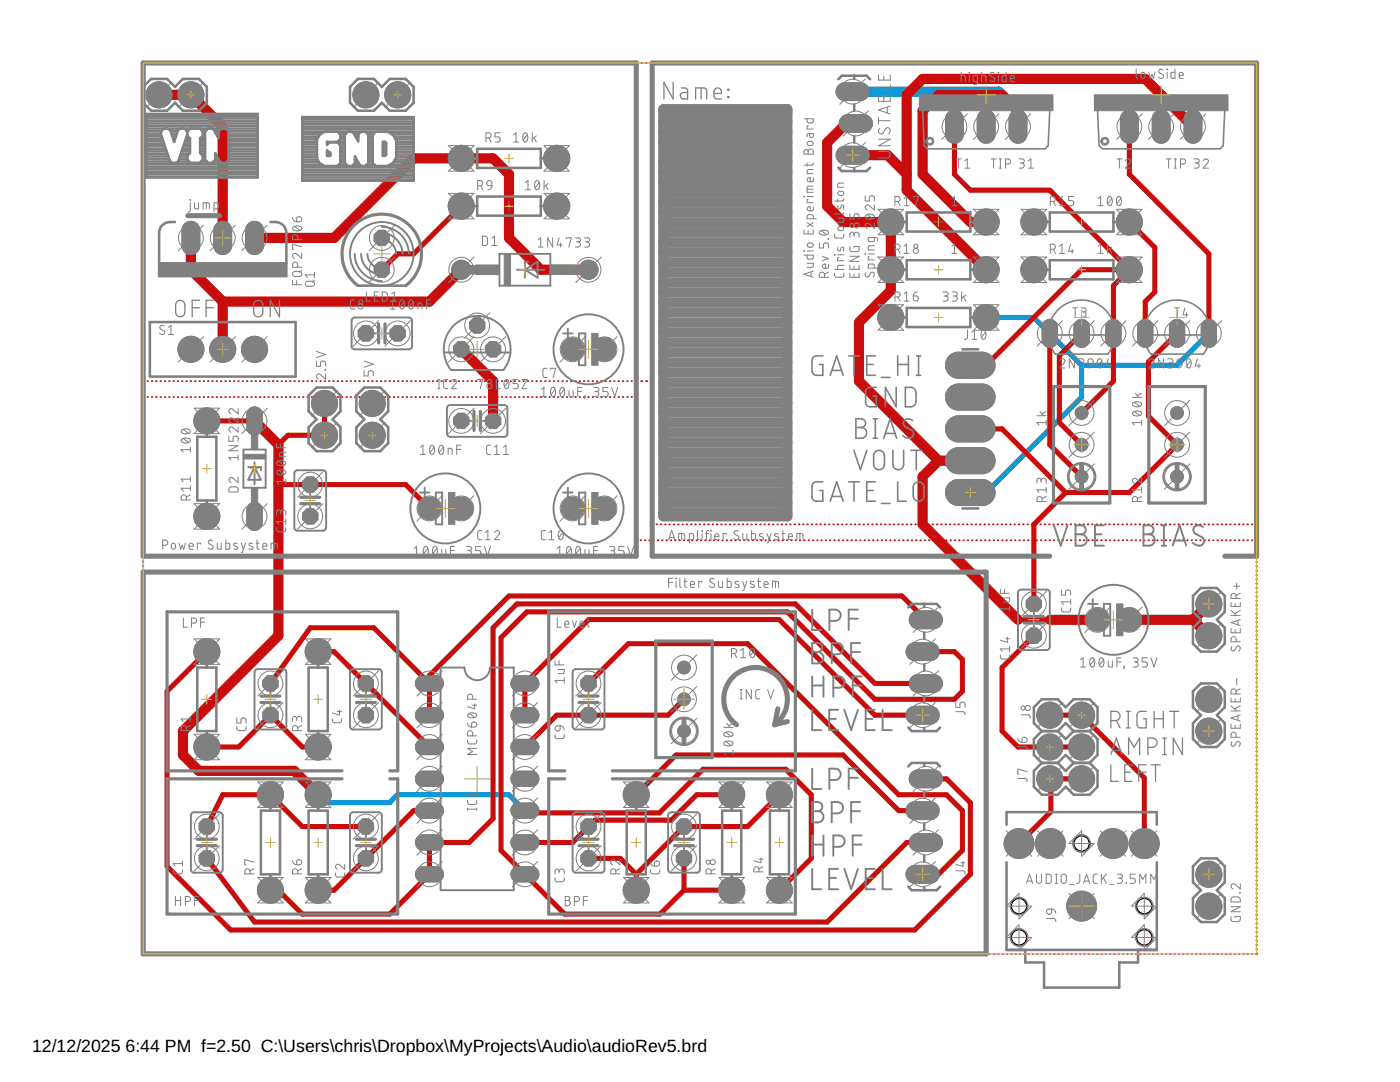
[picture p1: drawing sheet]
<svg xmlns="http://www.w3.org/2000/svg" width="279mm" height="216mm" viewBox="0 0 279 216" stroke-linecap="round" stroke-linejoin="round" font-family="sans-serif">
<defs><g id="words">
<g font-size="3.5">
<text x="6.4" y="209.9">12/12/2025</text>
<text x="25.1" y="209.9">6:44 PM f=2.50 C:\Users\chris\Dropbox\MyProjects\Audio\audioRev5.brd</text>
</g>
</g></defs>
<g fill="#808080" stroke="#808080" stroke-width=".2">
<circle cx="209.5" cy="149.1" r="2.6"/>
<circle cx="215.9" cy="149.1" r="2.6"/>
<circle cx="241.3" cy="120.5" r="2.6"/>
<circle cx="241.3" cy="126.9" r="2.6"/>
<circle cx="215.9" cy="142.7" r="2.6"/>
<circle cx="209.5" cy="142.7" r="2.6"/>
<circle cx="114.3" cy="101.5" r="2.24"/>
<circle cx="114.3" cy="69.7" r="2.24"/>
<circle cx="241.3" cy="174.5" r="2.6"/>
<circle cx="241.3" cy="180.8" r="2.6"/>
<circle cx="79.4" cy="18.9" r="2.6"/>
<circle cx="73" cy="18.9" r="2.6"/>
<circle cx="215.9" cy="180.8" r="2.98"/>
<circle cx="209.6" cy="168.3" r="2.98"/>
<circle cx="203.4" cy="168.3" r="2.98"/>
<circle cx="222.1" cy="168.3" r="2.98"/>
<circle cx="228.4" cy="168.3" r="2.98"/>
<circle cx="203.4" cy="180.8" r="1.76"/>
<circle cx="203.4" cy="187" r="1.76"/>
<circle cx="228.4" cy="187" r="1.76"/>
<circle cx="228.4" cy="180.8" r="1.76"/>
<circle cx="215.9" cy="168.3" r="1.76"/>
<circle cx="50.8" cy="69.7" r="2.6"/>
<circle cx="44.4" cy="69.7" r="2.6"/>
<circle cx="38.1" cy="69.7" r="2.6"/>
<circle cx="206.3" cy="44.3" r="2.6"/>
<circle cx="225.4" cy="44.3" r="2.6"/>
<circle cx="127" cy="158.6" r="2.6"/>
<circle cx="127" cy="177.6" r="2.6"/>
<circle cx="41.3" cy="84" r="2.6"/>
<circle cx="41.3" cy="103" r="2.6"/>
<circle cx="225.4" cy="53.8" r="2.6"/>
<circle cx="206.3" cy="53.8" r="2.6"/>
<circle cx="63.5" cy="130" r="2.6"/>
<circle cx="63.5" cy="149.1" r="2.6"/>
<circle cx="41.3" cy="149.1" r="2.6"/>
<circle cx="41.3" cy="130" r="2.6"/>
<circle cx="54" cy="177.6" r="2.6"/>
<circle cx="54" cy="158.6" r="2.6"/>
<circle cx="63.5" cy="177.6" r="2.6"/>
<circle cx="63.5" cy="158.6" r="2.6"/>
<circle cx="146" cy="177.6" r="2.6"/>
<circle cx="146" cy="158.6" r="2.6"/>
<circle cx="38.1" cy="18.9" r="2.6"/>
<circle cx="31.7" cy="18.9" r="2.6"/>
<circle cx="92.1" cy="41.1" r="2.6"/>
<circle cx="111.1" cy="41.1" r="2.6"/>
<circle cx="64.8" cy="86.8" r="2.6"/>
<circle cx="64.8" cy="80.5" r="2.6"/>
<circle cx="74.3" cy="86.8" r="2.6"/>
<circle cx="74.3" cy="80.5" r="2.6"/>
<circle cx="219" cy="123.7" r="2.24"/>
<circle cx="85.7" cy="101.5" r="2.24"/>
<circle cx="136.5" cy="145.9" r="1.27"/>
<circle cx="136.5" cy="139.5" r="1.27"/>
<circle cx="136.5" cy="133.2" r="1.27"/>
<circle cx="234.9" cy="95.1" r="1.27"/>
<circle cx="234.9" cy="88.8" r="1.27"/>
<circle cx="234.9" cy="82.4" r="1.27"/>
<circle cx="215.9" cy="95.1" r="1.27"/>
<circle cx="215.9" cy="88.8" r="1.27"/>
<circle cx="215.9" cy="82.4" r="1.27"/>
<circle cx="155.6" cy="177.6" r="2.6"/>
<circle cx="155.6" cy="158.6" r="2.6"/>
<circle cx="209.5" cy="155.4" r="2.6"/>
<circle cx="215.9" cy="155.4" r="2.6"/>
<circle cx="92.1" cy="53.8" r="1.91"/>
<circle cx="117.5" cy="53.8" r="1.91"/>
<circle cx="92.1" cy="31.6" r="2.6"/>
<circle cx="111.1" cy="31.6" r="2.6"/>
<circle cx="241.3" cy="145.9" r="2.6"/>
<circle cx="241.3" cy="139.5" r="2.6"/>
<circle cx="177.8" cy="63.4" r="2.6"/>
<circle cx="196.8" cy="63.4" r="2.6"/>
<circle cx="177.8" cy="44.3" r="2.6"/>
<circle cx="196.8" cy="44.3" r="2.6"/>
<circle cx="196.8" cy="53.8" r="2.6"/>
<circle cx="177.8" cy="53.8" r="2.6"/>
</g>
<g fill="#808080" stroke="#808080" stroke-width=".2">
<path d="M49.8 81.5a1.54 1.54 0 0 1 2.5 1.1v2.8a1.53 1.53 0 0 1-1.5 1.4 1.53 1.53 0 0 1-1.5-1.4v-2.8l.1-.6z"/>
<path d="M49.8 100.6a1.54 1.54 0 0 1 2.5 1v2.9a1.53 1.53 0 0 1-1.5 1.3 1.53 1.53 0 0 1-1.5-1.3v-2.9l.1-.6z"/>
<path d="M181.2 173.3l.6-.4 .6-.2h3.4a1.79 1.79 0 0 1 1.6 1.8 1.79 1.79 0 0 1-1.6 1.7h-3.4a1.79 1.79 0 0 1-1.2-2.9z"/>
<path d="M181.9 167l.5-.5 .7-.2h3.4a1.79 1.79 0 0 1 1.6 1.8 1.79 1.79 0 0 1-1.6 1.8h-3.4a1.79 1.79 0 0 1-1.2-2.9z"/>
<path d="M181.2 160.6l.6-.4 .6-.2h3.4a1.79 1.79 0 0 1 1.6 1.8 1.79 1.79 0 0 1-1.6 1.7h-3.4a1.79 1.79 0 0 1-1.2-2.9z"/>
<path d="M181.9 154.3l.5-.5 .7-.2h3.4a1.79 1.79 0 0 1 1.6 1.8 1.79 1.79 0 0 1-1.6 1.8h-3.4a1.79 1.79 0 0 1-1.2-2.9z"/>
<path d="M181.2 141.6l.6-.5 .6-.2h3.4a1.79 1.79 0 0 1 1.6 1.8 1.79 1.79 0 0 1-1.6 1.8h-3.4a1.79 1.79 0 0 1-1.2-2.9z"/>
<path d="M181.9 135.2l.5-.4 .7-.2h3.4a1.79 1.79 0 0 1 1.6 1.8 1.79 1.79 0 0 1-1.6 1.8h-3.4a1.79 1.79 0 0 1-1.2-3z"/>
<path d="M181.2 128.9l.6-.4 .6-.3h3.4a1.79 1.79 0 0 1 1.6 1.8 1.79 1.79 0 0 1-1.6 1.8h-3.4a1.79 1.79 0 0 1-1.2-2.9z"/>
<path d="M181.9 122.5l.5-.4 .7-.2h3.4a1.79 1.79 0 0 1 1.6 1.8 1.79 1.79 0 0 1-1.6 1.8h-3.4a1.79 1.79 0 0 1-1.2-3z"/>
<path d="M83.5 135.2l.8-.3h2.8a1.53 1.53 0 0 1 1.4 1.5 1.53 1.53 0 0 1-1.4 1.5h-2.8a1.54 1.54 0 0 1-1.3-1.1 1.54 1.54 0 0 1 .5-1.6z"/>
<path d="M83.5 141.5l.8-.3h2.8a1.53 1.53 0 0 1 1.4 1.5 1.53 1.53 0 0 1-1.4 1.5h-2.8a1.54 1.54 0 0 1-1.3-1.1 1.54 1.54 0 0 1 .5-1.6z"/>
<path d="M83.5 173.3l.8-.4h2.8a1.53 1.53 0 0 1 1.4 1.6 1.53 1.53 0 0 1-1.4 1.5h-2.8a1.54 1.54 0 0 1-1.3-1.1 1.54 1.54 0 0 1 .5-1.6z"/>
<path d="M102.5 173.3l.8-.4h2.9a1.53 1.53 0 0 1 1.4 1.6 1.53 1.53 0 0 1-1.4 1.5h-2.9a1.54 1.54 0 0 1-1.3-1.1 1.54 1.54 0 0 1 .5-1.6z"/>
<path d="M83.5 147.9l.8-.4h2.8a1.53 1.53 0 0 1 1.4 1.6 1.53 1.53 0 0 1-1.4 1.5h-2.8a1.54 1.54 0 0 1-1.3-1.1 1.54 1.54 0 0 1 .5-1.6z"/>
<path d="M83.5 154.2l.8-.3h2.8a1.53 1.53 0 0 1 1.4 1.5 1.53 1.53 0 0 1-1.4 1.5h-2.8a1.54 1.54 0 0 1-1.3-1.1 1.54 1.54 0 0 1 .5-1.6z"/>
<path d="M83.5 166.9l.8-.3h2.8a1.53 1.53 0 0 1 1.4 1.5 1.53 1.53 0 0 1-1.4 1.5h-2.8a1.54 1.54 0 0 1-1.3-1.1 1.54 1.54 0 0 1 .5-1.6z"/>
<path d="M83.5 160.6l.8-.4h2.8a1.53 1.53 0 0 1 1.4 1.6 1.53 1.53 0 0 1-1.4 1.5h-2.8a1.54 1.54 0 0 1-1.3-1.1 1.54 1.54 0 0 1 .5-1.6z"/>
<path d="M102.5 166.9l.8-.3h2.9a1.53 1.53 0 0 1 1.4 1.5 1.53 1.53 0 0 1-1.4 1.5h-2.9a1.54 1.54 0 0 1-1.3-1.1 1.54 1.54 0 0 1 .5-1.6z"/>
<path d="M102.5 160.6l.8-.4h2.9a1.53 1.53 0 0 1 1.4 1.6 1.53 1.53 0 0 1-1.4 1.5h-2.9a1.54 1.54 0 0 1-1.3-1.1 1.54 1.54 0 0 1 .5-1.6z"/>
<path d="M102.5 154.2l.8-.3h2.9a1.53 1.53 0 0 1 1.4 1.5 1.53 1.53 0 0 1-1.4 1.5h-2.9a1.54 1.54 0 0 1-1.3-1.1 1.54 1.54 0 0 1 .5-1.6z"/>
<path d="M102.5 147.9l.8-.4h2.9a1.53 1.53 0 0 1 1.4 1.6 1.53 1.53 0 0 1-1.4 1.5h-2.9a1.54 1.54 0 0 1-1.3-1.1 1.54 1.54 0 0 1 .5-1.6z"/>
<path d="M102.5 141.5l.8-.3h2.9a1.53 1.53 0 0 1 1.4 1.5 1.53 1.53 0 0 1-1.4 1.5h-2.9a1.54 1.54 0 0 1-1.3-1.1 1.54 1.54 0 0 1 .5-1.6z"/>
<path d="M102.5 135.2l.8-.3h2.9a1.53 1.53 0 0 1 1.4 1.5 1.53 1.53 0 0 1-1.4 1.5h-2.9a1.54 1.54 0 0 1-1.3-1.1 1.54 1.54 0 0 1 .5-1.6z"/>
<path d="M240.3 64.1a1.54 1.54 0 0 1 2.5 1v2.8a1.53 1.53 0 0 1-1.5 1.4 1.53 1.53 0 0 1-1.6-1.4v-2.8l.2-.6z"/>
<path d="M227.6 64.1a1.54 1.54 0 0 1 2.5 1v2.8a1.53 1.53 0 0 1-1.5 1.4 1.53 1.53 0 0 1-1.6-1.4v-2.8l.2-.6z"/>
<path d="M233.9 64.1a1.54 1.54 0 0 1 2.5 1v2.8a1.53 1.53 0 0 1-1.5 1.4 1.53 1.53 0 0 1-1.5-1.4v-2.8l.2-.6z"/>
<path d="M189.1 22.6a1.78 1.78 0 0 1 1.9-.6 1.78 1.78 0 0 1 1.3 1.6v3.4a1.79 1.79 0 0 1-1.8 1.6 1.79 1.79 0 0 1-1.8-1.6v-3.4z"/>
<path d="M195.4 22.6a1.78 1.78 0 0 1 1.9-.6 1.78 1.78 0 0 1 1.3 1.6v3.4a1.79 1.79 0 0 1-1.8 1.6 1.79 1.79 0 0 1-1.8-1.6v-3.4z"/>
<path d="M201.8 22.6a1.78 1.78 0 0 1 1.9-.6 1.78 1.78 0 0 1 1.2 1.6v3.4a1.79 1.79 0 0 1-1.7 1.6 1.79 1.79 0 0 1-1.8-1.6v-3.4z"/>
<path d="M224 22.6a1.78 1.78 0 0 1 1.9-.6 1.78 1.78 0 0 1 1.3 1.6v3.4a1.79 1.79 0 0 1-1.8 1.6 1.79 1.79 0 0 1-1.8-1.6v-3.4z"/>
<path d="M230.4 22.6a1.78 1.78 0 0 1 1.9-.6 1.78 1.78 0 0 1 1.2 1.6v3.4a1.79 1.79 0 0 1-1.8 1.6 1.79 1.79 0 0 1-1.7-1.6v-3.4z"/>
<path d="M236.9 22.4a1.78 1.78 0 0 1 3 1.2v3.4a1.79 1.79 0 0 1-1.8 1.6 1.79 1.79 0 0 1-1.8-1.6v-3.4l.2-.7z"/>
<path d="M221.2 64.1a1.54 1.54 0 0 1 2.5 1v2.8a1.53 1.53 0 0 1-1.5 1.4 1.53 1.53 0 0 1-1.5-1.4v-2.8l.2-.6z"/>
<path d="M208.5 64.1a1.54 1.54 0 0 1 2.5 1v2.8a1.53 1.53 0 0 1-1.5 1.4 1.53 1.53 0 0 1-1.5-1.4v-2.8l.2-.6z"/>
<path d="M214.9 64.1a1.54 1.54 0 0 1 2.5 1v2.8a1.53 1.53 0 0 1-1.5 1.4 1.53 1.53 0 0 1-1.6-1.4v-2.8l.2-.6z"/>
<path d="M189.3 96.6l1-.7 .8-.2h5.1a2.61 2.61 0 0 1 2.4 2.6 2.61 2.61 0 0 1-2.4 2.6h-5.1a2.61 2.61 0 0 1-1.8-4.3z"/>
<path d="M189.3 90.2l1-.7 .8-.2h5.1a2.61 2.61 0 0 1 2.4 2.6 2.61 2.61 0 0 1-2.4 2.6h-5.1a2.61 2.61 0 0 1-1.8-4.3z"/>
<path d="M189.3 83.9l1-.7 .8-.2h5.1a2.61 2.61 0 0 1 2.4 2.6 2.61 2.61 0 0 1-2.4 2.6h-5.1a2.61 2.61 0 0 1-1.8-4.3z"/>
<path d="M189.3 77.5l1-.7 .8-.2h5.1a2.61 2.61 0 0 1 2.4 2.6 2.61 2.61 0 0 1-2.4 2.6h-5.1a2.61 2.61 0 0 1-1.8-4.3z"/>
<path d="M189.3 71.2l1-.7 .8-.2h5.1a2.61 2.61 0 0 1 2.4 2.6 2.61 2.61 0 0 1-2.4 2.6h-5.1a2.61 2.61 0 0 1-1.8-4.3z"/>
<path d="M49.4 44.8a1.78 1.78 0 0 1 1.9-.6 1.78 1.78 0 0 1 1.3 1.6v3.4a1.79 1.79 0 0 1-1.8 1.6 1.79 1.79 0 0 1-1.8-1.6v-3.4z"/>
<path d="M43.1 44.8a1.78 1.78 0 0 1 1.9-.6 1.78 1.78 0 0 1 1.2 1.6v3.4a1.79 1.79 0 0 1-1.8 1.6 1.79 1.79 0 0 1-1.7-1.6v-3.4z"/>
<path d="M36.7 44.8a1.78 1.78 0 0 1 1.9-.6 1.78 1.78 0 0 1 1.3 1.6v3.4a1.79 1.79 0 0 1-1.8 1.6 1.79 1.79 0 0 1-1.8-1.6v-3.4z"/>
<path d="M167.3 29.8l.5-.4 .7-.2h3.4a1.79 1.79 0 0 1 1.6 1.8 1.79 1.79 0 0 1-1.6 1.7h-3.4a1.79 1.79 0 0 1-1.2-2.9z"/>
<path d="M167.9 23.5l.5-.4 .7-.2h3.4a1.79 1.79 0 0 1 1.6 1.7 1.79 1.79 0 0 1-1.6 1.8h-3.4a1.79 1.79 0 0 1-1.2-2.9z"/>
<path d="M167.3 17.1l.5-.4 .7-.2h3.4a1.79 1.79 0 0 1 1.6 1.8 1.79 1.79 0 0 1-1.6 1.8h-3.4a1.79 1.79 0 0 1-1.2-3z"/>
<circle cx="120.6" cy="101.5" r="2.43"/>
<circle cx="117.5" cy="171.3" r="1.65"/>
<circle cx="117.5" cy="164.9" r="1.65"/>
<circle cx="136.5" cy="164.9" r="1.65"/>
<circle cx="136.5" cy="171.3" r="1.65"/>
<circle cx="117.5" cy="136.4" r="1.65"/>
<circle cx="117.5" cy="142.7" r="1.65"/>
<circle cx="98.4" cy="84" r="1.65"/>
<circle cx="92.1" cy="84" r="1.65"/>
<circle cx="206.3" cy="126.9" r="1.65"/>
<circle cx="206.3" cy="120.5" r="1.65"/>
<circle cx="120.6" cy="69.7" r="2.43"/>
<circle cx="54" cy="142.7" r="1.65"/>
<circle cx="54" cy="136.4" r="1.65"/>
<circle cx="79.4" cy="66.5" r="1.65"/>
<circle cx="73" cy="66.5" r="1.65"/>
<circle cx="73" cy="136.4" r="1.65"/>
<circle cx="73" cy="142.7" r="1.65"/>
<circle cx="41.3" cy="171.3" r="1.65"/>
<circle cx="41.3" cy="164.9" r="1.65"/>
<circle cx="73" cy="164.9" r="1.65"/>
<circle cx="73" cy="171.3" r="1.65"/>
<circle cx="92.1" cy="69.7" r="1.65"/>
<circle cx="95.2" cy="64.9" r="1.65"/>
<circle cx="98.4" cy="69.7" r="1.65"/>
<circle cx="76.2" cy="47.5" r="1.65"/>
<circle cx="76.2" cy="53.8" r="1.65"/>
<circle cx="225.4" cy="123.7" r="2.43"/>
<circle cx="92.1" cy="101.5" r="2.43"/>
<circle cx="61.9" cy="96.7" r="1.65"/>
<circle cx="61.9" cy="103" r="1.65"/>
</g>
<g fill="none" stroke="#0696d7" stroke-width=".38">
<path d="M28.6 13.4v.1M28.6 14.3v.1M28.6 15.1v.1M28.6 16v.1M28.6 16.8v.2M28.6 17.7v.1M28.6 18.6v.1M28.6 19.4v.1M28.7 12.6l-.1 .1M29.4 12.6h.1M30.3 12.6h.1M31.2 12.6h.1"/>
<path d="M32 12.6h.1M32.9 12.6h.1M33.7 12.6h.1M34.6 12.6h.1M35.4 12.6h.1M36.3 12.6h.1M37.1 12.6h.2M38 12.6h.1M38.9 12.6h.1M39.7 12.6h.1M40.6 12.6h.1M41.4 12.6h.1"/>
<path d="M42.3 12.6h.1M43.2 12.6h.1M44 12.6h.1M44.9 12.6h.1M45.7 12.6h.1M46.6 12.6h.1M47.4 12.6h.1M48.3 12.6h.1M49.1 12.6h.2M50 12.6h.1M50.9 12.6h.1M51.7 12.6h.1"/>
<path d="M52.6 12.6h.1M53.4 12.6h.1M54.3 12.6h.1M55.2 12.6h.1M56 12.6h.1M56.9 12.6h.1M57.7 12.6h.1M58.6 12.6h.1M59.5 12.6h.1M60.3 12.6h.1M61.2 12.6h.1M62 12.6h.1"/>
<path d="M62.9 12.6h.1M63.7 12.6h.1M64.6 12.6h.1M65.4 12.6h.2M66.3 12.6h.1M67.2 12.6h.1M68 12.6h.1M68.9 12.6h.1M69.7 12.6h.1M70.6 12.6h.1M71.5 12.6h.1M72.3 12.6h.1"/>
<path d="M73.2 12.6h.1M74 12.6h.1M74.9 12.6h.1M75.7 12.6h.1M76.6 12.6h.1M77.4 12.6h.2M78.3 12.6h.1M79.2 12.6h.1M80 12.6h.1M80.9 12.6h.1M81.7 12.6h.1M82.6 12.6h.1"/>
<path d="M83.5 12.6h.1M84.3 12.6h.1M85.2 12.6h.1M86 12.6h.1M86.9 12.6h.1M87.8 12.6h.1M88.6 12.6h.1M89.5 12.6h.1M90.3 12.6h.1M91.2 12.6h.1M92 12.6h.1M92.9 12.6h.1"/>
<path d="M93.7 12.6h.2M94.6 12.6h.1M95.5 12.6h.1M96.3 12.6h.1M97.2 12.6h.1M98 12.6h.1M98.9 12.6h.1M99.8 12.6h.1M100.6 12.6h.1M101.5 12.6h.1M102.3 12.6h.1M103.2 12.6h.1"/>
<path d="M104 12.6h.1M104.9 12.6h.1M105.7 12.6h.2M106.6 12.6h.1M107.5 12.6h.1M108.3 12.6h.1M109.2 12.6h.1M110 12.6h.1M110.9 12.6h.1M111.8 12.6h.1M112.6 12.6h.1M113.5 12.6h.1"/>
<path d="M114.3 12.6h.1M115.2 12.6h.1M116.1 12.6h.1M116.9 12.6h.1M117.8 12.6h.1M118.6 12.6h.1M119.5 12.6h.1M120.3 12.6h.1M121.2 12.6h.1M122 12.6h.2M122.9 12.6h.1M123.8 12.6h.1"/>
<path d="M124.6 12.6h.1M125.5 12.6h.1M126.3 12.6h.1M127.2 12.6h.1M128.1 12.6h.1M128.9 12.6h.1M129.8 12.6h.1M130.6 12.6h.1M131.5 12.6h.1M132.3 12.6h.1M133.2 12.6h.1M134 12.6h.2"/>
<path d="M134.9 12.6h.1M135.8 12.6h.1M136.6 12.6h.1M137.5 12.6h.1M138.3 12.6h.1M139.2 12.6h.1M140.1 12.6h.1M140.9 12.6h.1M141.8 12.6h.1M142.6 12.6h.1M143.5 12.6h.1M144.4 12.6h.1"/>
<path d="M145.2 12.6h.1M146.1 12.6h.1M146.9 12.6h.1M147.8 12.6h.1M148.6 12.6h.1M149.5 12.6h.1M150.3 12.6h.2M151.2 12.6h.1M152.1 12.6h.1M152.9 12.6h.1M153.8 12.6h.1M154.6 12.6h.1"/>
<path d="M155.5 12.6h.1M156.4 12.6h.1M157.2 12.6h.1M158.1 12.6h.1M158.9 12.6h.1M159.8 12.6h.1M160.6 12.6h.1M161.5 12.6h.1M162.3 12.6h.2M163.2 12.6h.1M164.1 12.6h.1M164.9 12.6h.1"/>
<path d="M165.8 12.6h.1M166.6 12.6h.2M167.5 12.6h.1M168.4 12.6h.1M169.2 12.6h.1M170.1 12.6h.1M170.9 12.6h.1M171.8 12.6h.1M172.7 12.6h.1M173.5 12.6h.1M174.4 12.6h.1M175.2 12.6h.1"/>
<path d="M176.1 12.6h.1M176.9 12.6h.1M177.8 12.6h.1M178.6 12.6h.2M179.5 12.6h.1M180.4 12.6h.1M181.2 12.6h.1M182.1 12.6h.1M182.9 12.6h.1M183.8 12.6h.1M184.7 12.6h.1M185.5 12.6h.1"/>
<path d="M186.4 12.6h.1M187.2 12.6h.1M188.1 12.6h.1M188.9 12.6h.1M189.8 12.6h.1M190.6 12.6h.2M191.5 12.6h.1M192.4 12.6h.1M193.2 12.6h.1M194.1 12.6h.1M194.9 12.6h.2M195.8 12.6h.1"/>
<path d="M196.7 12.6h.1M197.5 12.6h.1M198.4 12.6h.1M199.2 12.6h.1M200.1 12.6h.1M201 12.6h.1M201.8 12.6h.1M202.7 12.6h.1M203.5 12.6h.1M204.4 12.6h.1M205.2 12.6h.1M206.1 12.6h.1"/>
<path d="M206.9 12.6h.2M207.8 12.6h.1M208.7 12.6h.1M209.5 12.6h.1M210.4 12.6h.1M211.2 12.6h.1M212.1 12.6h.1M213 12.6h.1M213.8 12.6h.1M214.7 12.6h.1M215.5 12.6h.1M216.4 12.6h.1"/>
<path d="M217.2 12.6h.1M218.1 12.6h.1M218.9 12.6h.2M219.8 12.6h.1M220.7 12.6h.1M221.5 12.6h.1M222.4 12.6h.1M223.2 12.6h.2M224.1 12.6h.1M225 12.6h.1M225.8 12.6h.1M226.7 12.6h.1"/>
<path d="M227.5 12.6h.1M228.4 12.6h.1M229.3 12.6h.1M230.1 12.6h.1M231 12.6h.1M231.8 12.6h.1M232.7 12.6h.1M233.5 12.6h.1M234.4 12.6h.1M235.2 12.6h.2M236.1 12.6h.1M237 12.6h.1"/>
<path d="M237.8 12.6h.1M238.7 12.6h.1M239.5 12.6h.1M240.4 12.6h.1M241.3 12.6h.1M242.1 12.6h.1M243 12.6h.1M243.8 12.6h.1M244.7 12.6h.1M245.5 12.6h.1M246.4 12.6h.1M247.2 12.6h.2"/>
<path d="M248.1 12.6h.1M249 12.6h.1M249.8 12.6h.1M250.7 12.6l.1 .1M250.8 13.4v.1M250.8 14.3v.1M250.8 15.1v.1M250.8 16v.1M250.8 16.8v.2M250.8 17.7v.1M250.8 18.6v.1M250.8 19.4v.1"/>
<path d="M28.6 20.3v.1M28.6 21.1v.2M28.6 22v.1M28.6 22.9v.1M28.6 23.7v.1M28.6 24.6v.1M28.6 25.4v.1M28.6 26.3v.1M28.6 27.2v.1M28.6 28v.1M28.6 28.9v.1M28.6 29.7v.1"/>
<path d="M28.6 30.6v.1M28.6 31.5h.1M28.6 32.3v.1M28.6 33.2v.1M28.6 34v.1M28.6 34.9v.1M28.6 35.7v.1M28.6 36.6v.1M28.6 37.5h.1M28.6 38.3v.1M28.6 39.2v.1M250.8 20.3v.1"/>
<path d="M250.8 21.1v.2M250.8 22v.1M250.8 22.9v.1M250.8 23.7v.1M250.8 24.6v.1M250.8 25.4v.1M250.8 26.3v.1M250.8 27.2v.1M250.8 28v.1M250.8 28.9v.1M250.8 29.7v.1M250.8 30.6v.1"/>
<path d="M250.8 31.5h.1M250.8 32.3v.1M250.8 33.2v.1M250.8 34v.1M250.8 34.9v.1M250.8 35.7v.1M250.8 36.6v.1M250.8 37.5h.1M250.8 38.3v.1M250.8 39.2v.1M28.6 40v.1M28.6 40.9v.1"/>
<path d="M28.6 41.7v.1M28.6 42.6v.1M28.6 43.5v.1M28.6 44.3v.1M28.6 45.2v.1M28.6 46v.1M28.6 46.9v.1M28.6 47.8v.1M28.6 48.6v.1M28.6 49.5v.1M28.6 50.3v.1M28.6 51.2v.1"/>
<path d="M28.6 52v.1M28.6 52.9v.1M28.6 53.8v.1M28.6 54.6v.1M28.6 55.5v.1M28.6 56.3v.1M28.6 57.2v.1M28.6 58.1h.1M28.6 58.9v.1M28.6 59.8v.1M250.8 40v.1M250.8 40.9v.1"/>
<path d="M250.8 41.7v.1M250.8 42.6v.1M250.8 43.5v.1M250.8 44.3v.1M250.8 45.2v.1M250.8 46v.1M250.8 46.9v.1M250.8 47.8v.1M250.8 48.6v.1M250.8 49.5v.1M250.8 50.3v.1M250.8 51.2v.1"/>
<path d="M250.8 52v.1M250.8 52.9v.1M250.8 53.8v.1M250.8 54.6v.1M250.8 55.5v.1M250.8 56.3v.1M250.8 57.2v.1M250.8 58.1h.1M250.8 58.9v.1M250.8 59.8v.1M28.6 60.6v.1M28.6 61.5v.1"/>
<path d="M28.6 62.4h.1M28.6 63.2v.1M28.6 64.1v.1M28.6 64.9v.1M28.6 65.8v.1M28.6 66.6v.1M28.6 67.5v.1M28.6 68.3v.2M28.6 69.2v.1M28.6 70.1v.1M28.6 70.9v.1M28.6 71.8v.1"/>
<path d="M28.6 72.6v.1M28.6 73.5v.1M28.6 74.4v.1M28.6 75.2v.1M28.6 76.1v.1M28.6 76.9v.1M28.6 77.8v.1M28.6 78.7v.1M28.6 79.5v.1M250.8 60.6v.1M250.8 61.5v.1M250.8 62.4h.1"/>
<path d="M250.8 63.2v.1M250.8 64.1v.1M250.8 64.9v.1M250.8 65.8v.1M250.8 66.6v.1M250.8 67.5v.1M250.8 68.3v.2M250.8 69.2v.1M250.8 70.1v.1M250.8 70.9v.1M250.8 71.8v.1M250.8 72.6v.1"/>
<path d="M250.8 73.5v.1M250.8 74.4v.1M250.8 75.2v.1M250.8 76.1v.1M250.8 76.9v.1M250.8 77.8v.1M250.8 78.7v.1M250.8 79.5v.1M28.6 80.4v.1M28.6 81.2v.1M28.6 82.1v.1M28.6 83h.1"/>
<path d="M28.6 83.8v.1M28.6 84.7v.1M28.6 85.5v.1M28.6 86.4v.1M28.6 87.2v.1M28.6 88.1v.1M28.6 89h.1M28.6 89.8v.1M28.6 90.7v.1M28.6 91.5v.1M28.6 92.4v.1M28.6 93.2v.1"/>
<path d="M28.6 94.1v.1M28.6 95v.1M28.6 95.8v.1M28.6 96.7v.1M28.6 97.5v.1M28.6 98.4v.1M28.6 99.3v.1M250.8 80.4v.1M250.8 81.2v.1M250.8 82.1v.1M250.8 83h.1M250.8 83.8v.1"/>
<path d="M250.8 84.7v.1M250.8 85.5v.1M250.8 86.4v.1M250.8 87.2v.1M250.8 88.1v.1M250.8 89h.1M250.8 89.8v.1M250.8 90.7v.1M250.8 91.5v.1M250.8 92.4v.1M250.8 93.2v.1M250.8 94.1v.1"/>
<path d="M250.8 95v.1M250.8 95.8v.1M250.8 96.7v.1M250.8 97.5v.1M250.8 98.4v.1M250.8 99.3v.1M28.6 100.1v.1M28.6 101v.1M28.6 101.8v.1M28.6 102.7v.1M28.6 103.5v.1M28.6 104.4v.1"/>
<path d="M28.6 105.3v.1M28.6 106.1v.1M28.6 107v.1M28.6 107.8v.1M28.6 108.7v.1M28.6 109.6h.1M28.6 110.4v.1M28.6 111.3v.1M28.6 112.1v.1M28.6 113v.1M28.6 113.9h.1M28.6 114.7v.1"/>
<path d="M28.6 115.6v.1M28.6 116.4v.1M28.6 117.3v.1M28.6 118.1v.1M28.6 119v.1M28.6 119.8v.2M250.8 100.1v.1M250.8 101v.1M250.8 101.8v.1M250.8 102.7v.1M250.8 103.5v.1M250.8 104.4v.1"/>
<path d="M250.8 105.3v.1M250.8 106.1v.1M250.8 107v.1M250.8 107.8v.1M250.8 108.7v.1M250.8 109.6h.1M250.8 110.4v.1M250.8 111.3v.1M250.8 112.1v.1M250.8 113v.1M250.8 113.9h.1M250.8 114.7v.1"/>
<path d="M250.8 115.6v.1M250.8 116.4v.1M250.8 117.3v.1M250.8 118.1v.1M250.8 119v.1M250.8 119.8v.2M28.6 120.7v.1M28.6 121.6v.1M28.6 122.4v.1M28.6 123.3v.1M28.6 124.1v.1M28.6 125v.1"/>
<path d="M28.6 125.9v.1M28.6 126.7v.1M28.6 127.6v.1M28.6 128.4v.1M28.6 129.3v.1M28.6 130.2v.1M28.6 131v.1M28.6 131.9v.1M28.6 132.7v.1M28.6 133.6v.1M28.6 134.5h.1M28.6 135.3v.1"/>
<path d="M28.6 136.2h.1M28.6 137v.1M28.6 137.9v.1M28.6 138.7v.1M28.6 139.6v.1M250.8 120.7v.1M250.8 121.6v.1M250.8 122.4v.1M250.8 123.3v.1M250.8 124.1v.1M250.8 125v.1M250.8 125.9v.1"/>
<path d="M250.8 126.7v.1M250.8 127.6v.1M250.8 128.4v.1M250.8 129.3v.1M250.8 130.2v.1M250.8 131v.1M250.8 131.9v.1M250.8 132.7v.1M250.8 133.6v.1M250.8 134.5h.1M250.8 135.3v.1M250.8 136.2h.1"/>
<path d="M250.8 137v.1M250.8 137.9v.1M250.8 138.7v.1M250.8 139.6v.1M28.6 140.5h.1M28.6 141.3v.1M28.6 142.2v.1M28.6 143v.1M28.6 143.9v.1M28.6 144.7v.1M28.6 145.6v.1M28.6 146.5v.1"/>
<path d="M28.6 147.3v.1M28.6 148.2v.1M28.6 149v.1M28.6 149.9v.1M28.6 150.7v.2M28.6 151.6v.1M28.6 152.5v.1M28.6 153.3v.1M28.6 154.2v.1M28.6 155v.1M28.6 155.9v.1M28.6 156.8v.1"/>
<path d="M28.6 157.6v.1M28.6 158.5v.1M28.6 159.3v.1M250.8 140.5h.1M250.8 141.3v.1M250.8 142.2v.1M250.8 143v.1M250.8 143.9v.1M250.8 144.7v.1M250.8 145.6v.1M250.8 146.5v.1M250.8 147.3v.1"/>
<path d="M250.8 148.2v.1M250.8 149v.1M250.8 149.9v.1M250.8 150.7v.2M250.8 151.6v.1M250.8 152.5v.1M250.8 153.3v.1M250.8 154.2v.1M250.8 155v.1M250.8 155.9v.1M250.8 156.8v.1M250.8 157.6v.1"/>
<path d="M250.8 158.5v.1M250.8 159.3v.1M28.6 160.2v.1M28.6 161.1h.1M28.6 161.9v.1M28.6 162.8v.1M28.6 163.6v.1M28.6 164.5v.1M28.6 165.4h.1M28.6 166.2v.1M28.6 167.1v.1M28.6 167.9v.1"/>
<path d="M28.6 168.8v.1M28.6 169.6v.1M28.6 170.5v.1M28.6 171.3v.1M28.6 172.2v.1M28.6 173.1v.1M28.6 173.9v.1M28.6 174.8v.1M28.6 175.6v.1M28.6 176.5v.1M28.6 177.4v.1M28.6 178.2v.1"/>
<path d="M28.6 179.1v.1M28.6 179.9v.1M250.8 160.2v.1M250.8 161.1h.1M250.8 161.9v.1M250.8 162.8v.1M250.8 163.6v.1M250.8 164.5v.1M250.8 165.4h.1M250.8 166.2v.1M250.8 167.1v.1M250.8 167.9v.1"/>
<path d="M250.8 168.8v.1M250.8 169.6v.1M250.8 170.5v.1M250.8 171.3v.1M250.8 172.2v.1M250.8 173.1v.1M250.8 173.9v.1M250.8 174.8v.1M250.8 175.6v.1M250.8 176.5v.1M250.8 177.4v.1M250.8 178.2v.1"/>
<path d="M250.8 179.1v.1M250.8 179.9v.1M28.6 180.8v.1M28.6 181.7v.1M28.6 182.5v.1M28.6 183.4v.1M28.6 184.2v.1M28.6 185.1v.1M28.6 185.9v.1M28.6 186.8v.1M28.6 187.7h.1M28.6 188.5v.1"/>
<path d="M28.6 189.4v.1M28.6 190.2l.1 .1M29.4 190.3h.1M30.3 190.3h.1M31.2 190.3h.1M32 190.3h.1M32.9 190.3h.1M33.7 190.3h.1M34.6 190.3h.1M35.4 190.3h.1M36.3 190.3h.1M37.1 190.3h.2"/>
<path d="M38 190.3h.1M38.9 190.3h.1M39.7 190.3h.1M40.6 190.3h.1M41.4 190.3h.1M42.3 190.3h.1M43.2 190.3h.1M44 190.3h.1M44.9 190.3h.1M45.7 190.3h.1M46.6 190.3h.1M47.4 190.3h.1"/>
<path d="M48.3 190.3h.1M49.1 190.3h.2M50 190.3h.1M50.9 190.3h.1M51.7 190.3h.1M52.6 190.3h.1M53.4 190.3h.1M54.3 190.3h.1M55.2 190.3h.1M56 190.3h.1M56.9 190.3h.1M57.7 190.3h.1"/>
<path d="M58.6 190.3h.1M59.5 190.3h.1M60.3 190.3h.1M61.2 190.3h.1M62 190.3h.1M62.9 190.3h.1M63.7 190.3h.1M64.6 190.3h.1M65.4 190.3h.2M66.3 190.3h.1M67.2 190.3h.1M68 190.3h.1"/>
<path d="M68.9 190.3h.1M69.7 190.3h.1M70.6 190.3h.1M71.5 190.3h.1M72.3 190.3h.1M73.2 190.3h.1M74 190.3h.1M74.9 190.3h.1M75.7 190.3h.1M76.6 190.3h.1M77.4 190.3h.2M78.3 190.3h.1"/>
<path d="M79.2 190.3h.1M80 190.3h.1M80.9 190.3h.1M81.7 190.3h.1M82.6 190.3h.1M83.5 190.3h.1M84.3 190.3h.1M85.2 190.3h.1M86 190.3h.1M86.9 190.3h.1M87.8 190.3h.1M88.6 190.3h.1"/>
<path d="M89.5 190.3h.1M90.3 190.3h.1M91.2 190.3h.1M92 190.3h.1M92.9 190.3h.1M93.7 190.3h.2M94.6 190.3h.1M95.5 190.3h.1M96.3 190.3h.1M97.2 190.3h.1M98 190.3h.1M98.9 190.3h.1"/>
<path d="M99.8 190.3h.1M100.6 190.3h.1M101.5 190.3h.1M102.3 190.3h.1M103.2 190.3h.1M104 190.3h.1M104.9 190.3h.1M105.7 190.3h.2M106.6 190.3h.1M107.5 190.3h.1M108.3 190.3h.1M109.2 190.3h.1"/>
<path d="M110 190.3h.1M110.9 190.3h.1M111.8 190.3h.1M112.6 190.3h.1M113.5 190.3h.1M114.3 190.3h.1M115.2 190.3h.1M116.1 190.3h.1M116.9 190.3h.1M117.8 190.3h.1M118.6 190.3h.1M119.5 190.3h.1"/>
<path d="M120.3 190.3h.1M121.2 190.3h.1M122 190.3h.2M122.9 190.3h.1M123.8 190.3h.1M124.6 190.3h.1M125.5 190.3h.1M126.3 190.3h.1M127.2 190.3h.1M128.1 190.3h.1M128.9 190.3h.1M129.8 190.3h.1"/>
<path d="M130.6 190.3h.1M131.5 190.3h.1M132.3 190.3h.1M133.2 190.3h.1M134 190.3h.2M134.9 190.3h.1M135.8 190.3h.1M136.6 190.3h.1M137.5 190.3h.1M138.3 190.3h.1M139.2 190.3h.1M140.1 190.3h.1"/>
<path d="M140.9 190.3h.1M141.8 190.3h.1M142.6 190.3h.1M143.5 190.3h.1M144.4 190.3h.1M145.2 190.3h.1M146.1 190.3h.1M146.9 190.3h.1M147.8 190.3h.1M148.6 190.3h.1M149.5 190.3h.1M150.3 190.3h.2"/>
<path d="M151.2 190.3h.1M152.1 190.3h.1M152.9 190.3h.1M153.8 190.3h.1M154.6 190.3h.1M155.5 190.3h.1M156.4 190.3h.1M157.2 190.3h.1M158.1 190.3h.1M158.9 190.3h.1M159.8 190.3h.1M160.6 190.3h.1"/>
<path d="M161.5 190.3h.1M162.3 190.3h.2M163.2 190.3h.1M164.1 190.3h.1M164.9 190.3h.1M165.8 190.3h.1M166.6 190.3h.2M167.5 190.3h.1M168.4 190.3h.1M169.2 190.3h.1M170.1 190.3h.1M170.9 190.3h.1"/>
<path d="M171.8 190.3h.1M172.7 190.3h.1M173.5 190.3h.1M174.4 190.3h.1M175.2 190.3h.1M176.1 190.3h.1M176.9 190.3h.1M177.8 190.3h.1M178.6 190.3h.2M179.5 190.3h.1M180.4 190.3h.1M181.2 190.3h.1"/>
<path d="M182.1 190.3h.1M182.9 190.3h.1M183.8 190.3h.1M184.7 190.3h.1M185.5 190.3h.1M186.4 190.3h.1M187.2 190.3h.1M188.1 190.3h.1M188.9 190.3h.1M189.8 190.3h.1M190.6 190.3h.2M191.5 190.3h.1"/>
<path d="M192.4 190.3h.1M193.2 190.3h.1M194.1 190.3h.1M194.9 190.3h.2M195.8 190.3h.1M196.7 190.3h.1M197.5 190.3h.1M198.4 190.3h.1M199.2 190.3h.1M200.1 190.3h.1M201 190.3h.1M201.8 190.3h.1"/>
<path d="M202.7 190.3h.1M203.5 190.3h.1M204.4 190.3h.1M205.2 190.3h.1M206.1 190.3h.1M206.9 190.3h.2M207.8 190.3h.1M208.7 190.3h.1M209.5 190.3h.1M210.4 190.3h.1M211.2 190.3h.1M212.1 190.3h.1"/>
<path d="M213 190.3h.1M213.8 190.3h.1M214.7 190.3h.1M215.5 190.3h.1M216.4 190.3h.1M217.2 190.3h.1M218.1 190.3h.1M218.9 190.3h.2M219.8 190.3h.1M220.7 190.3h.1M221.5 190.3h.1M222.4 190.3h.1"/>
<path d="M223.2 190.3h.2M224.1 190.3h.1M225 190.3h.1M225.8 190.3h.1M226.7 190.3h.1M227.5 190.3h.1M228.4 190.3h.1M229.3 190.3h.1M230.1 190.3h.1M231 190.3h.1M231.8 190.3h.1M232.7 190.3h.1"/>
<path d="M233.5 190.3h.1M234.4 190.3h.1M235.2 190.3h.2M236.1 190.3h.1M237 190.3h.1M237.8 190.3h.1M238.7 190.3h.1M239.5 190.3h.1M240.4 190.3h.1M241.3 190.3h.1M242.1 190.3h.1M243 190.3h.1"/>
<path d="M243.8 190.3h.1M244.7 190.3h.1M245.5 190.3h.1M246.4 190.3h.1M247.2 190.3h.2M248.1 190.3h.1M249 190.3h.1M249.8 190.3h.1M250.8 180.8v.1M250.8 181.7v.1M250.8 182.5v.1M250.8 183.4v.1"/>
<path d="M250.8 184.2v.1M250.8 185.1v.1M250.8 185.9v.1M250.8 186.8v.1M250.8 187.7h.1M250.8 188.5v.1M250.8 189.4v.1M250.8 190.2l-.1 .1"/>
</g>
<path d="M196.8 63.4h9.5l9.6 9.5M215.9 72.9v6.3l-19.1 19.1h-3.1M241.3 66.5l-6.4 6.4h-19M63.5 158.6l1.6 1.6h12.7l1.6-1.6h22.2l3.2 3.2" fill="none" stroke="#0696d7" stroke-width="1"/>
<path d="M170.2 18.3h29.1l3.9 3.8v3.2" fill="none" stroke="#0696d7" stroke-width="2"/>
<circle cx="209.5" cy="149.1" r="2.35" fill="#0dab76" stroke="#0dab76" stroke-width=".2"/>
<circle cx="209.5" cy="149.1" r="1.27" fill="#fff" stroke="#000" stroke-width=".2"/>
<circle cx="215.9" cy="149.1" r="2.35" fill="#0dab76" stroke="#0dab76" stroke-width=".2"/>
<circle cx="215.9" cy="149.1" r="1.27" fill="#fff" stroke="#000" stroke-width=".2"/>
<circle cx="241.3" cy="120.5" r="2.35" fill="#0dab76" stroke="#0dab76" stroke-width=".2"/>
<circle cx="241.3" cy="120.5" r="1.27" fill="#fff" stroke="#000" stroke-width=".2"/>
<circle cx="241.3" cy="126.9" r="2.35" fill="#0dab76" stroke="#0dab76" stroke-width=".2"/>
<circle cx="241.3" cy="126.9" r="1.27" fill="#fff" stroke="#000" stroke-width=".2"/>
<circle cx="215.9" cy="142.7" r="2.35" fill="#0dab76" stroke="#0dab76" stroke-width=".2"/>
<circle cx="215.9" cy="142.7" r="1.27" fill="#fff" stroke="#000" stroke-width=".2"/>
<circle cx="209.5" cy="142.7" r="2.35" fill="#0dab76" stroke="#0dab76" stroke-width=".2"/>
<circle cx="209.5" cy="142.7" r="1.27" fill="#fff" stroke="#000" stroke-width=".2"/>
<circle cx="120.6" cy="101.5" r="2.15" fill="#0dab76" stroke="#0dab76" stroke-width=".2"/>
<circle cx="120.6" cy="101.5" r="1.02" fill="#fff" stroke="#000" stroke-width=".2"/>
<circle cx="114.3" cy="101.5" r="1.99" fill="#0dab76" stroke="#0dab76" stroke-width=".2"/>
<circle cx="114.3" cy="101.5" r="1.02" fill="#fff" stroke="#000" stroke-width=".2"/>
<circle cx="117.5" cy="171.3" r="1.38" fill="#0dab76" stroke="#0dab76" stroke-width=".2"/>
<circle cx="117.5" cy="171.3" r="1.02" fill="#fff" stroke="#000" stroke-width=".2"/>
<circle cx="117.5" cy="164.9" r="1.38" fill="#0dab76" stroke="#0dab76" stroke-width=".2"/>
<circle cx="117.5" cy="164.9" r="1.02" fill="#fff" stroke="#000" stroke-width=".2"/>
<circle cx="136.5" cy="164.9" r="1.38" fill="#0dab76" stroke="#0dab76" stroke-width=".2"/>
<circle cx="136.5" cy="164.9" r="1.02" fill="#fff" stroke="#000" stroke-width=".2"/>
<circle cx="136.5" cy="171.3" r="1.38" fill="#0dab76" stroke="#0dab76" stroke-width=".2"/>
<circle cx="136.5" cy="171.3" r="1.02" fill="#fff" stroke="#000" stroke-width=".2"/>
<circle cx="117.5" cy="136.4" r="1.38" fill="#0dab76" stroke="#0dab76" stroke-width=".2"/>
<circle cx="117.5" cy="136.4" r="1.02" fill="#fff" stroke="#000" stroke-width=".2"/>
<circle cx="117.5" cy="142.7" r="1.38" fill="#0dab76" stroke="#0dab76" stroke-width=".2"/>
<circle cx="117.5" cy="142.7" r="1.02" fill="#fff" stroke="#000" stroke-width=".2"/>
<circle cx="98.4" cy="84" r="1.38" fill="#0dab76" stroke="#0dab76" stroke-width=".2"/>
<circle cx="98.4" cy="84" r="1.02" fill="#fff" stroke="#000" stroke-width=".2"/>
<circle cx="92.1" cy="84" r="1.38" fill="#0dab76" stroke="#0dab76" stroke-width=".2"/>
<circle cx="92.1" cy="84" r="1.02" fill="#fff" stroke="#000" stroke-width=".2"/>
<circle cx="206.3" cy="126.9" r="1.38" fill="#0dab76" stroke="#0dab76" stroke-width=".2"/>
<circle cx="206.3" cy="126.9" r="1.02" fill="#fff" stroke="#000" stroke-width=".2"/>
<circle cx="206.3" cy="120.5" r="1.38" fill="#0dab76" stroke="#0dab76" stroke-width=".2"/>
<circle cx="206.3" cy="120.5" r="1.02" fill="#fff" stroke="#000" stroke-width=".2"/>
<circle cx="120.6" cy="69.7" r="2.15" fill="#0dab76" stroke="#0dab76" stroke-width=".2"/>
<circle cx="120.6" cy="69.7" r="1.02" fill="#fff" stroke="#000" stroke-width=".2"/>
<circle cx="114.3" cy="69.7" r="1.99" fill="#0dab76" stroke="#0dab76" stroke-width=".2"/>
<circle cx="114.3" cy="69.7" r="1.02" fill="#fff" stroke="#000" stroke-width=".2"/>
<circle cx="54" cy="142.7" r="1.38" fill="#0dab76" stroke="#0dab76" stroke-width=".2"/>
<circle cx="54" cy="142.7" r="1.02" fill="#fff" stroke="#000" stroke-width=".2"/>
<circle cx="54" cy="136.4" r="1.38" fill="#0dab76" stroke="#0dab76" stroke-width=".2"/>
<circle cx="54" cy="136.4" r="1.02" fill="#fff" stroke="#000" stroke-width=".2"/>
<circle cx="79.4" cy="66.5" r="1.38" fill="#0dab76" stroke="#0dab76" stroke-width=".2"/>
<circle cx="79.4" cy="66.5" r="1.02" fill="#fff" stroke="#000" stroke-width=".2"/>
<circle cx="73" cy="66.5" r="1.38" fill="#0dab76" stroke="#0dab76" stroke-width=".2"/>
<circle cx="73" cy="66.5" r="1.02" fill="#fff" stroke="#000" stroke-width=".2"/>
<circle cx="73" cy="136.4" r="1.38" fill="#0dab76" stroke="#0dab76" stroke-width=".2"/>
<circle cx="73" cy="136.4" r="1.02" fill="#fff" stroke="#000" stroke-width=".2"/>
<circle cx="73" cy="142.7" r="1.38" fill="#0dab76" stroke="#0dab76" stroke-width=".2"/>
<circle cx="73" cy="142.7" r="1.02" fill="#fff" stroke="#000" stroke-width=".2"/>
<circle cx="41.3" cy="171.3" r="1.38" fill="#0dab76" stroke="#0dab76" stroke-width=".2"/>
<circle cx="41.3" cy="171.3" r="1.02" fill="#fff" stroke="#000" stroke-width=".2"/>
<circle cx="41.3" cy="164.9" r="1.38" fill="#0dab76" stroke="#0dab76" stroke-width=".2"/>
<circle cx="41.3" cy="164.9" r="1.02" fill="#fff" stroke="#000" stroke-width=".2"/>
<circle cx="73" cy="164.9" r="1.38" fill="#0dab76" stroke="#0dab76" stroke-width=".2"/>
<circle cx="73" cy="164.9" r="1.02" fill="#fff" stroke="#000" stroke-width=".2"/>
<circle cx="73" cy="171.3" r="1.38" fill="#0dab76" stroke="#0dab76" stroke-width=".2"/>
<circle cx="73" cy="171.3" r="1.02" fill="#fff" stroke="#000" stroke-width=".2"/>
<path d="M50.8 82.7v2.6" fill="none" stroke="#0dab76" stroke-width="2.5"/>
<circle cx="50.8" cy="84" r="1.02" fill="#fff" stroke="#000" stroke-width=".2"/>
<path d="M50.8 101.8v2.5" fill="none" stroke="#0dab76" stroke-width="2.5"/>
<circle cx="50.8" cy="103" r="1.02" fill="#fff" stroke="#000" stroke-width=".2"/>
<path d="M182.6 174.5h3.1" fill="none" stroke="#0dab76" stroke-width="3"/>
<circle cx="184.1" cy="174.5" r="1.27" fill="#fff" stroke="#000" stroke-width=".2"/>
<path d="M183.2 168.1h3.1" fill="none" stroke="#0dab76" stroke-width="3"/>
<circle cx="184.8" cy="168.1" r="1.27" fill="#fff" stroke="#000" stroke-width=".2"/>
<path d="M182.6 161.8h3.1" fill="none" stroke="#0dab76" stroke-width="3"/>
<circle cx="184.1" cy="161.8" r="1.27" fill="#fff" stroke="#000" stroke-width=".2"/>
<path d="M183.2 155.4h3.1" fill="none" stroke="#0dab76" stroke-width="3"/>
<circle cx="184.8" cy="155.4" r="1.27" fill="#fff" stroke="#000" stroke-width=".2"/>
<path d="M182.6 142.7h3.1" fill="none" stroke="#0dab76" stroke-width="3"/>
<circle cx="184.1" cy="142.7" r="1.27" fill="#fff" stroke="#000" stroke-width=".2"/>
<path d="M183.2 136.4h3.1" fill="none" stroke="#0dab76" stroke-width="3"/>
<circle cx="184.8" cy="136.4" r="1.27" fill="#fff" stroke="#000" stroke-width=".2"/>
<path d="M182.6 130h3.1" fill="none" stroke="#0dab76" stroke-width="3"/>
<circle cx="184.1" cy="130" r="1.27" fill="#fff" stroke="#000" stroke-width=".2"/>
<path d="M183.2 123.7h3.1" fill="none" stroke="#0dab76" stroke-width="3"/>
<circle cx="184.8" cy="123.7" r="1.27" fill="#fff" stroke="#000" stroke-width=".2"/>
<circle cx="241.3" cy="174.5" r="2.35" fill="#0dab76" stroke="#0dab76" stroke-width=".2"/>
<circle cx="241.3" cy="174.5" r="1.27" fill="#fff" stroke="#000" stroke-width=".2"/>
<circle cx="241.3" cy="180.8" r="2.35" fill="#0dab76" stroke="#0dab76" stroke-width=".2"/>
<circle cx="241.3" cy="180.8" r="1.27" fill="#fff" stroke="#000" stroke-width=".2"/>
<circle cx="79.4" cy="18.9" r="2.35" fill="#0dab76" stroke="#0dab76" stroke-width=".2"/>
<circle cx="79.4" cy="18.9" r="1.27" fill="#fff" stroke="#000" stroke-width=".2"/>
<circle cx="73" cy="18.9" r="2.35" fill="#0dab76" stroke="#0dab76" stroke-width=".2"/>
<circle cx="73" cy="18.9" r="1.27" fill="#fff" stroke="#000" stroke-width=".2"/>
<path d="M84.4 136.4h2.6" fill="none" stroke="#0dab76" stroke-width="2.5"/>
<circle cx="85.7" cy="136.4" r="1.02" fill="#fff" stroke="#000" stroke-width=".2"/>
<path d="M84.4 142.7h2.6" fill="none" stroke="#0dab76" stroke-width="2.5"/>
<circle cx="85.7" cy="142.7" r="1.02" fill="#fff" stroke="#000" stroke-width=".2"/>
<path d="M84.4 174.5h2.6" fill="none" stroke="#0dab76" stroke-width="2.5"/>
<circle cx="85.7" cy="174.5" r="1.02" fill="#fff" stroke="#000" stroke-width=".2"/>
<path d="M103.5 174.5h2.5" fill="none" stroke="#0dab76" stroke-width="2.5"/>
<circle cx="104.8" cy="174.5" r="1.02" fill="#fff" stroke="#000" stroke-width=".2"/>
<path d="M84.4 149.1h2.6" fill="none" stroke="#0dab76" stroke-width="2.5"/>
<circle cx="85.7" cy="149.1" r="1.02" fill="#fff" stroke="#000" stroke-width=".2"/>
<path d="M84.4 155.4h2.6" fill="none" stroke="#0dab76" stroke-width="2.5"/>
<circle cx="85.7" cy="155.4" r="1.02" fill="#fff" stroke="#000" stroke-width=".2"/>
<path d="M84.4 168.1h2.6" fill="none" stroke="#0dab76" stroke-width="2.5"/>
<circle cx="85.7" cy="168.1" r="1.02" fill="#fff" stroke="#000" stroke-width=".2"/>
<path d="M84.4 161.8h2.6" fill="none" stroke="#0dab76" stroke-width="2.5"/>
<circle cx="85.7" cy="161.8" r="1.02" fill="#fff" stroke="#000" stroke-width=".2"/>
<path d="M103.5 168.1h2.5" fill="none" stroke="#0dab76" stroke-width="2.5"/>
<circle cx="104.8" cy="168.1" r="1.02" fill="#fff" stroke="#000" stroke-width=".2"/>
<path d="M103.5 161.8h2.5" fill="none" stroke="#0dab76" stroke-width="2.5"/>
<circle cx="104.8" cy="161.8" r="1.02" fill="#fff" stroke="#000" stroke-width=".2"/>
<path d="M103.5 155.4h2.5" fill="none" stroke="#0dab76" stroke-width="2.5"/>
<circle cx="104.8" cy="155.4" r="1.02" fill="#fff" stroke="#000" stroke-width=".2"/>
<path d="M103.5 149.1h2.5" fill="none" stroke="#0dab76" stroke-width="2.5"/>
<circle cx="104.8" cy="149.1" r="1.02" fill="#fff" stroke="#000" stroke-width=".2"/>
<path d="M103.5 142.7h2.5" fill="none" stroke="#0dab76" stroke-width="2.5"/>
<circle cx="104.8" cy="142.7" r="1.02" fill="#fff" stroke="#000" stroke-width=".2"/>
<path d="M103.5 136.4h2.5" fill="none" stroke="#0dab76" stroke-width="2.5"/>
<circle cx="104.8" cy="136.4" r="1.02" fill="#fff" stroke="#000" stroke-width=".2"/>
<circle cx="92.1" cy="69.7" r="1.38" fill="#0dab76" stroke="#0dab76" stroke-width=".2"/>
<circle cx="92.1" cy="69.7" r="1.02" fill="#fff" stroke="#000" stroke-width=".2"/>
<circle cx="95.2" cy="64.9" r="1.38" fill="#0dab76" stroke="#0dab76" stroke-width=".2"/>
<circle cx="95.2" cy="64.9" r="1.02" fill="#fff" stroke="#000" stroke-width=".2"/>
<circle cx="98.4" cy="69.7" r="1.38" fill="#0dab76" stroke="#0dab76" stroke-width=".2"/>
<circle cx="98.4" cy="69.7" r="1.02" fill="#fff" stroke="#000" stroke-width=".2"/>
<circle cx="215.9" cy="180.8" r="2.73" fill="#0dab76" stroke="#0dab76" stroke-width=".2"/>
<circle cx="215.9" cy="180.8" r="1.63" fill="#fff" stroke="#000" stroke-width=".2"/>
<circle cx="209.6" cy="168.3" r="2.73" fill="#0dab76" stroke="#0dab76" stroke-width=".2"/>
<circle cx="209.6" cy="168.3" r="1.63" fill="#fff" stroke="#000" stroke-width=".2"/>
<circle cx="203.4" cy="168.3" r="2.73" fill="#0dab76" stroke="#0dab76" stroke-width=".2"/>
<circle cx="203.4" cy="168.3" r="1.63" fill="#fff" stroke="#000" stroke-width=".2"/>
<circle cx="222.1" cy="168.3" r="2.73" fill="#0dab76" stroke="#0dab76" stroke-width=".2"/>
<circle cx="222.1" cy="168.3" r="1.63" fill="#fff" stroke="#000" stroke-width=".2"/>
<circle cx="228.4" cy="168.3" r="2.73" fill="#0dab76" stroke="#0dab76" stroke-width=".2"/>
<circle cx="228.4" cy="168.3" r="1.63" fill="#fff" stroke="#000" stroke-width=".2"/>
<circle cx="50.8" cy="69.7" r="2.35" fill="#0dab76" stroke="#0dab76" stroke-width=".2"/>
<circle cx="50.8" cy="69.7" r="1.27" fill="#fff" stroke="#000" stroke-width=".2"/>
<circle cx="44.4" cy="69.7" r="2.35" fill="#0dab76" stroke="#0dab76" stroke-width=".2"/>
<circle cx="44.4" cy="69.7" r="1.27" fill="#fff" stroke="#000" stroke-width=".2"/>
<circle cx="38.1" cy="69.7" r="2.35" fill="#0dab76" stroke="#0dab76" stroke-width=".2"/>
<circle cx="38.1" cy="69.7" r="1.27" fill="#fff" stroke="#000" stroke-width=".2"/>
<circle cx="206.3" cy="44.3" r="2.35" fill="#0dab76" stroke="#0dab76" stroke-width=".2"/>
<circle cx="206.3" cy="44.3" r="1.12" fill="#fff" stroke="#000" stroke-width=".2"/>
<circle cx="225.4" cy="44.3" r="2.35" fill="#0dab76" stroke="#0dab76" stroke-width=".2"/>
<circle cx="225.4" cy="44.3" r="1.12" fill="#fff" stroke="#000" stroke-width=".2"/>
<circle cx="127" cy="158.6" r="2.35" fill="#0dab76" stroke="#0dab76" stroke-width=".2"/>
<circle cx="127" cy="158.6" r="1.12" fill="#fff" stroke="#000" stroke-width=".2"/>
<circle cx="127" cy="177.6" r="2.35" fill="#0dab76" stroke="#0dab76" stroke-width=".2"/>
<circle cx="127" cy="177.6" r="1.12" fill="#fff" stroke="#000" stroke-width=".2"/>
<circle cx="41.3" cy="84" r="2.35" fill="#0dab76" stroke="#0dab76" stroke-width=".2"/>
<circle cx="41.3" cy="84" r="1.12" fill="#fff" stroke="#000" stroke-width=".2"/>
<circle cx="41.3" cy="103" r="2.35" fill="#0dab76" stroke="#0dab76" stroke-width=".2"/>
<circle cx="41.3" cy="103" r="1.12" fill="#fff" stroke="#000" stroke-width=".2"/>
<circle cx="225.4" cy="53.8" r="2.35" fill="#0dab76" stroke="#0dab76" stroke-width=".2"/>
<circle cx="225.4" cy="53.8" r="1.12" fill="#fff" stroke="#000" stroke-width=".2"/>
<circle cx="206.3" cy="53.8" r="2.35" fill="#0dab76" stroke="#0dab76" stroke-width=".2"/>
<circle cx="206.3" cy="53.8" r="1.12" fill="#fff" stroke="#000" stroke-width=".2"/>
<circle cx="63.5" cy="130" r="2.35" fill="#0dab76" stroke="#0dab76" stroke-width=".2"/>
<circle cx="63.5" cy="130" r="1.12" fill="#fff" stroke="#000" stroke-width=".2"/>
<circle cx="63.5" cy="149.1" r="2.35" fill="#0dab76" stroke="#0dab76" stroke-width=".2"/>
<circle cx="63.5" cy="149.1" r="1.12" fill="#fff" stroke="#000" stroke-width=".2"/>
<circle cx="41.3" cy="149.1" r="2.35" fill="#0dab76" stroke="#0dab76" stroke-width=".2"/>
<circle cx="41.3" cy="149.1" r="1.12" fill="#fff" stroke="#000" stroke-width=".2"/>
<circle cx="41.3" cy="130" r="2.35" fill="#0dab76" stroke="#0dab76" stroke-width=".2"/>
<circle cx="41.3" cy="130" r="1.12" fill="#fff" stroke="#000" stroke-width=".2"/>
<circle cx="54" cy="177.6" r="2.35" fill="#0dab76" stroke="#0dab76" stroke-width=".2"/>
<circle cx="54" cy="177.6" r="1.12" fill="#fff" stroke="#000" stroke-width=".2"/>
<circle cx="54" cy="158.6" r="2.35" fill="#0dab76" stroke="#0dab76" stroke-width=".2"/>
<circle cx="54" cy="158.6" r="1.12" fill="#fff" stroke="#000" stroke-width=".2"/>
<circle cx="63.5" cy="177.6" r="2.35" fill="#0dab76" stroke="#0dab76" stroke-width=".2"/>
<circle cx="63.5" cy="177.6" r="1.12" fill="#fff" stroke="#000" stroke-width=".2"/>
<circle cx="63.5" cy="158.6" r="2.35" fill="#0dab76" stroke="#0dab76" stroke-width=".2"/>
<circle cx="63.5" cy="158.6" r="1.12" fill="#fff" stroke="#000" stroke-width=".2"/>
<circle cx="146" cy="177.6" r="2.35" fill="#0dab76" stroke="#0dab76" stroke-width=".2"/>
<circle cx="146" cy="177.6" r="1.12" fill="#fff" stroke="#000" stroke-width=".2"/>
<circle cx="146" cy="158.6" r="2.35" fill="#0dab76" stroke="#0dab76" stroke-width=".2"/>
<circle cx="146" cy="158.6" r="1.12" fill="#fff" stroke="#000" stroke-width=".2"/>
<path d="M241.3 65.3v2.5" fill="none" stroke="#0dab76" stroke-width="2.5"/>
<circle cx="241.3" cy="66.5" r="1.02" fill="#fff" stroke="#000" stroke-width=".2"/>
<path d="M228.6 65.3v2.5" fill="none" stroke="#0dab76" stroke-width="2.5"/>
<circle cx="228.6" cy="66.5" r="1.02" fill="#fff" stroke="#000" stroke-width=".2"/>
<path d="M234.9 65.3v2.5" fill="none" stroke="#0dab76" stroke-width="2.5"/>
<circle cx="234.9" cy="66.5" r="1.02" fill="#fff" stroke="#000" stroke-width=".2"/>
<path d="M190.5 23.7v3.1" fill="none" stroke="#0dab76" stroke-width="3"/>
<circle cx="190.5" cy="25.3" r="1.27" fill="#fff" stroke="#000" stroke-width=".2"/>
<path d="M196.8 23.7v3.1" fill="none" stroke="#0dab76" stroke-width="3"/>
<circle cx="196.8" cy="25.3" r="1.27" fill="#fff" stroke="#000" stroke-width=".2"/>
<path d="M203.2 23.7v3.1" fill="none" stroke="#0dab76" stroke-width="3"/>
<circle cx="203.2" cy="25.3" r="1.27" fill="#fff" stroke="#000" stroke-width=".2"/>
<path d="M225.4 23.7v3.1" fill="none" stroke="#0dab76" stroke-width="3"/>
<circle cx="225.4" cy="25.3" r="1.27" fill="#fff" stroke="#000" stroke-width=".2"/>
<path d="M231.7 23.7v3.1" fill="none" stroke="#0dab76" stroke-width="3"/>
<circle cx="231.7" cy="25.3" r="1.27" fill="#fff" stroke="#000" stroke-width=".2"/>
<path d="M238.1 23.7v3.1" fill="none" stroke="#0dab76" stroke-width="3"/>
<circle cx="238.1" cy="25.3" r="1.27" fill="#fff" stroke="#000" stroke-width=".2"/>
<circle cx="38.1" cy="18.9" r="2.35" fill="#0dab76" stroke="#0dab76" stroke-width=".2"/>
<circle cx="38.1" cy="18.9" r="1.27" fill="#fff" stroke="#000" stroke-width=".2"/>
<circle cx="31.7" cy="18.9" r="2.35" fill="#0dab76" stroke="#0dab76" stroke-width=".2"/>
<circle cx="31.7" cy="18.9" r="1.27" fill="#fff" stroke="#000" stroke-width=".2"/>
<circle cx="76.2" cy="47.5" r="1.38" fill="#0dab76" stroke="#0dab76" stroke-width=".2"/>
<circle cx="76.2" cy="47.5" r="1.02" fill="#fff" stroke="#000" stroke-width=".2"/>
<circle cx="76.2" cy="53.8" r="1.38" fill="#0dab76" stroke="#0dab76" stroke-width=".2"/>
<circle cx="76.2" cy="53.8" r="1.02" fill="#fff" stroke="#000" stroke-width=".2"/>
<circle cx="92.1" cy="41.1" r="2.35" fill="#0dab76" stroke="#0dab76" stroke-width=".2"/>
<circle cx="92.1" cy="41.1" r="1.12" fill="#fff" stroke="#000" stroke-width=".2"/>
<circle cx="111.1" cy="41.1" r="2.35" fill="#0dab76" stroke="#0dab76" stroke-width=".2"/>
<circle cx="111.1" cy="41.1" r="1.12" fill="#fff" stroke="#000" stroke-width=".2"/>
<circle cx="64.8" cy="86.8" r="2.35" fill="#0dab76" stroke="#0dab76" stroke-width=".2"/>
<circle cx="64.8" cy="86.8" r="1.27" fill="#fff" stroke="#000" stroke-width=".2"/>
<circle cx="64.8" cy="80.5" r="2.35" fill="#0dab76" stroke="#0dab76" stroke-width=".2"/>
<circle cx="64.8" cy="80.5" r="1.27" fill="#fff" stroke="#000" stroke-width=".2"/>
<circle cx="74.3" cy="86.8" r="2.35" fill="#0dab76" stroke="#0dab76" stroke-width=".2"/>
<circle cx="74.3" cy="86.8" r="1.27" fill="#fff" stroke="#000" stroke-width=".2"/>
<circle cx="74.3" cy="80.5" r="2.35" fill="#0dab76" stroke="#0dab76" stroke-width=".2"/>
<circle cx="74.3" cy="80.5" r="1.27" fill="#fff" stroke="#000" stroke-width=".2"/>
<circle cx="225.4" cy="123.7" r="2.15" fill="#0dab76" stroke="#0dab76" stroke-width=".2"/>
<circle cx="225.4" cy="123.7" r="1.02" fill="#fff" stroke="#000" stroke-width=".2"/>
<circle cx="219" cy="123.7" r="1.99" fill="#0dab76" stroke="#0dab76" stroke-width=".2"/>
<circle cx="219" cy="123.7" r="1.02" fill="#fff" stroke="#000" stroke-width=".2"/>
<circle cx="92.1" cy="101.5" r="2.15" fill="#0dab76" stroke="#0dab76" stroke-width=".2"/>
<circle cx="92.1" cy="101.5" r="1.02" fill="#fff" stroke="#000" stroke-width=".2"/>
<circle cx="85.7" cy="101.5" r="1.99" fill="#0dab76" stroke="#0dab76" stroke-width=".2"/>
<circle cx="85.7" cy="101.5" r="1.02" fill="#fff" stroke="#000" stroke-width=".2"/>
<circle cx="61.9" cy="96.7" r="1.38" fill="#0dab76" stroke="#0dab76" stroke-width=".2"/>
<circle cx="61.9" cy="96.7" r="1.02" fill="#fff" stroke="#000" stroke-width=".2"/>
<circle cx="61.9" cy="103" r="1.38" fill="#0dab76" stroke="#0dab76" stroke-width=".2"/>
<circle cx="61.9" cy="103" r="1.02" fill="#fff" stroke="#000" stroke-width=".2"/>
<circle cx="136.5" cy="145.9" r="1.02" fill="#0dab76" stroke="#0dab76" stroke-width=".2"/>
<circle cx="136.5" cy="145.9" r=".76" fill="#fff" stroke="#000" stroke-width=".2"/>
<circle cx="136.5" cy="139.5" r="1.02" fill="#0dab76" stroke="#0dab76" stroke-width=".2"/>
<circle cx="136.5" cy="139.5" r=".76" fill="#fff" stroke="#000" stroke-width=".2"/>
<circle cx="136.5" cy="133.2" r="1.02" fill="#0dab76" stroke="#0dab76" stroke-width=".2"/>
<circle cx="136.5" cy="133.2" r=".76" fill="#fff" stroke="#000" stroke-width=".2"/>
<circle cx="234.9" cy="95.1" r="1.02" fill="#0dab76" stroke="#0dab76" stroke-width=".2"/>
<circle cx="234.9" cy="95.1" r=".76" fill="#fff" stroke="#000" stroke-width=".2"/>
<circle cx="234.9" cy="88.8" r="1.02" fill="#0dab76" stroke="#0dab76" stroke-width=".2"/>
<circle cx="234.9" cy="88.8" r=".76" fill="#fff" stroke="#000" stroke-width=".2"/>
<circle cx="234.9" cy="82.4" r="1.02" fill="#0dab76" stroke="#0dab76" stroke-width=".2"/>
<circle cx="234.9" cy="82.4" r=".76" fill="#fff" stroke="#000" stroke-width=".2"/>
<path d="M222.2 65.3v2.5" fill="none" stroke="#0dab76" stroke-width="2.5"/>
<circle cx="222.2" cy="66.5" r="1.02" fill="#fff" stroke="#000" stroke-width=".2"/>
<path d="M209.5 65.3v2.5" fill="none" stroke="#0dab76" stroke-width="2.5"/>
<circle cx="209.5" cy="66.5" r="1.02" fill="#fff" stroke="#000" stroke-width=".2"/>
<path d="M215.9 65.3v2.5" fill="none" stroke="#0dab76" stroke-width="2.5"/>
<circle cx="215.9" cy="66.5" r="1.02" fill="#fff" stroke="#000" stroke-width=".2"/>
<circle cx="215.9" cy="95.1" r="1.02" fill="#0dab76" stroke="#0dab76" stroke-width=".2"/>
<circle cx="215.9" cy="95.1" r=".76" fill="#fff" stroke="#000" stroke-width=".2"/>
<circle cx="215.9" cy="88.8" r="1.02" fill="#0dab76" stroke="#0dab76" stroke-width=".2"/>
<circle cx="215.9" cy="88.8" r=".76" fill="#fff" stroke="#000" stroke-width=".2"/>
<circle cx="215.9" cy="82.4" r="1.02" fill="#0dab76" stroke="#0dab76" stroke-width=".2"/>
<circle cx="215.9" cy="82.4" r=".76" fill="#fff" stroke="#000" stroke-width=".2"/>
<circle cx="155.6" cy="177.6" r="2.35" fill="#0dab76" stroke="#0dab76" stroke-width=".2"/>
<circle cx="155.6" cy="177.6" r="1.12" fill="#fff" stroke="#000" stroke-width=".2"/>
<circle cx="155.6" cy="158.6" r="2.35" fill="#0dab76" stroke="#0dab76" stroke-width=".2"/>
<circle cx="155.6" cy="158.6" r="1.12" fill="#fff" stroke="#000" stroke-width=".2"/>
<circle cx="209.5" cy="155.4" r="2.35" fill="#0dab76" stroke="#0dab76" stroke-width=".2"/>
<circle cx="209.5" cy="155.4" r="1.27" fill="#fff" stroke="#000" stroke-width=".2"/>
<circle cx="215.9" cy="155.4" r="2.35" fill="#0dab76" stroke="#0dab76" stroke-width=".2"/>
<circle cx="215.9" cy="155.4" r="1.27" fill="#fff" stroke="#000" stroke-width=".2"/>
<path d="M191.3 98.3h4.7" fill="none" stroke="#0dab76" stroke-width="4.7"/>
<circle cx="193.7" cy="98.3" r="1.4" fill="#fff" stroke="#000" stroke-width=".2"/>
<path d="M191.3 91.9h4.7" fill="none" stroke="#0dab76" stroke-width="4.7"/>
<circle cx="193.7" cy="91.9" r="1.4" fill="#fff" stroke="#000" stroke-width=".2"/>
<path d="M191.3 85.6h4.7" fill="none" stroke="#0dab76" stroke-width="4.7"/>
<circle cx="193.7" cy="85.6" r="1.4" fill="#fff" stroke="#000" stroke-width=".2"/>
<path d="M191.3 79.2h4.7" fill="none" stroke="#0dab76" stroke-width="4.7"/>
<circle cx="193.7" cy="79.2" r="1.4" fill="#fff" stroke="#000" stroke-width=".2"/>
<path d="M191.3 72.9h4.7" fill="none" stroke="#0dab76" stroke-width="4.7"/>
<circle cx="193.7" cy="72.9" r="1.4" fill="#fff" stroke="#000" stroke-width=".2"/>
<path d="M50.8 46v3" fill="none" stroke="#0dab76" stroke-width="3"/>
<circle cx="50.8" cy="47.5" r="1.27" fill="#fff" stroke="#000" stroke-width=".2"/>
<path d="M44.4 46v3" fill="none" stroke="#0dab76" stroke-width="3"/>
<circle cx="44.4" cy="47.5" r="1.27" fill="#fff" stroke="#000" stroke-width=".2"/>
<path d="M38.1 46v3" fill="none" stroke="#0dab76" stroke-width="3"/>
<circle cx="38.1" cy="47.5" r="1.27" fill="#fff" stroke="#000" stroke-width=".2"/>
<circle cx="92.1" cy="53.8" r="1.65" fill="#0dab76" stroke="#0dab76" stroke-width=".2"/>
<circle cx="92.1" cy="53.8" r="1.4" fill="#fff" stroke="#000" stroke-width=".2"/>
<circle cx="117.5" cy="53.8" r="1.65" fill="#0dab76" stroke="#0dab76" stroke-width=".2"/>
<circle cx="117.5" cy="53.8" r="1.4" fill="#fff" stroke="#000" stroke-width=".2"/>
<circle cx="92.1" cy="31.6" r="2.35" fill="#0dab76" stroke="#0dab76" stroke-width=".2"/>
<circle cx="92.1" cy="31.6" r="1.12" fill="#fff" stroke="#000" stroke-width=".2"/>
<circle cx="111.1" cy="31.6" r="2.35" fill="#0dab76" stroke="#0dab76" stroke-width=".2"/>
<circle cx="111.1" cy="31.6" r="1.12" fill="#fff" stroke="#000" stroke-width=".2"/>
<circle cx="241.3" cy="145.9" r="2.35" fill="#0dab76" stroke="#0dab76" stroke-width=".2"/>
<circle cx="241.3" cy="145.9" r="1.27" fill="#fff" stroke="#000" stroke-width=".2"/>
<circle cx="241.3" cy="139.5" r="2.35" fill="#0dab76" stroke="#0dab76" stroke-width=".2"/>
<circle cx="241.3" cy="139.5" r="1.27" fill="#fff" stroke="#000" stroke-width=".2"/>
<circle cx="177.8" cy="63.4" r="2.35" fill="#0dab76" stroke="#0dab76" stroke-width=".2"/>
<circle cx="177.8" cy="63.4" r="1.12" fill="#fff" stroke="#000" stroke-width=".2"/>
<circle cx="196.8" cy="63.4" r="2.35" fill="#0dab76" stroke="#0dab76" stroke-width=".2"/>
<circle cx="196.8" cy="63.4" r="1.12" fill="#fff" stroke="#000" stroke-width=".2"/>
<circle cx="177.8" cy="44.3" r="2.35" fill="#0dab76" stroke="#0dab76" stroke-width=".2"/>
<circle cx="177.8" cy="44.3" r="1.12" fill="#fff" stroke="#000" stroke-width=".2"/>
<circle cx="196.8" cy="44.3" r="2.35" fill="#0dab76" stroke="#0dab76" stroke-width=".2"/>
<circle cx="196.8" cy="44.3" r="1.12" fill="#fff" stroke="#000" stroke-width=".2"/>
<circle cx="196.8" cy="53.8" r="2.35" fill="#0dab76" stroke="#0dab76" stroke-width=".2"/>
<circle cx="196.8" cy="53.8" r="1.12" fill="#fff" stroke="#000" stroke-width=".2"/>
<circle cx="177.8" cy="53.8" r="2.35" fill="#0dab76" stroke="#0dab76" stroke-width=".2"/>
<circle cx="177.8" cy="53.8" r="1.12" fill="#fff" stroke="#000" stroke-width=".2"/>
<path d="M168.6 31h3.1" fill="none" stroke="#0dab76" stroke-width="3"/>
<circle cx="170.2" cy="31" r="1.27" fill="#fff" stroke="#000" stroke-width=".2"/>
<path d="M169.3 24.6h3" fill="none" stroke="#0dab76" stroke-width="3"/>
<circle cx="170.8" cy="24.6" r="1.27" fill="#fff" stroke="#000" stroke-width=".2"/>
<path d="M168.6 18.3h3.1" fill="none" stroke="#0dab76" stroke-width="3"/>
<circle cx="170.2" cy="18.3" r="1.27" fill="#fff" stroke="#000" stroke-width=".2"/>
<g fill="none" stroke="#c90d0c" stroke-width="2">
<path d="M31.7 18.9h6.4l6.3 6.4v22.2M170.2 31h6.9l3.9 3.8M170.8 24.6h-1.9l-3.8 3.8v12.7l3.2 3.2h9.5v13.7l-6.4 6.3v11.8l15.9 15.8M203.2 22.1l-3.2-3.2h-12.7l-3.2 3.2v12.7l9.6 9.5h3.1M238.1 25.3l-9.5-9.6h-44.5l-3.1 3.2v19.1l15.8 15.8M38.1 47.5v6.3l6.3 6.4M50.8 47.5h15.9l15.8-15.9h15.9l3.2 3.2v12.7l6.3 6.3h9.6M92.1 53.8l-6.4 6.4h-41.3M44.4 60.2v9.5M92.1 69.7l6.3 6.4v7.9M50.8 84l4.8 4.8v38.1l-19.1 19v4.7l3.2 3.2h19l4.8 4.8M187.3 91.9h6.4"/>
<path d="M187.3 91.9l-3.2 3.2v9.5l19.1 19.1M209.5 123.7h9.5M225.4 123.7h12.7M238.1 123.7l3.2 3.2M241.3 120.5l-3.2 3.2"/>
</g>
<g fill="none" stroke="#c90d0c" stroke-width=".38">
<path d="M28.6 13.4v.1M28.6 14.3v.1M28.6 15.2v.1M28.6 16v.2M28.6 16.9v.1M28.6 17.8v.1M28.6 18.6v.2M28.6 19.5v.1M28.7 12.6l-.1 .1M29.4 12.6h.1M30.3 12.6h.1M31.2 12.6h.1"/>
<path d="M32 12.6h.1M32.9 12.6h.1M33.7 12.6h.1M34.6 12.6h.1M35.4 12.6h.1M36.3 12.6h.1M37.1 12.6h.2M38 12.6h.1M38.9 12.6h.1M39.7 12.6h.1M40.6 12.6h.1M41.4 12.6h.1"/>
<path d="M42.3 12.6h.1M43.2 12.6h.1M44 12.6h.1M44.9 12.6h.1M45.7 12.6h.1M46.6 12.6h.1M47.4 12.6h.1M48.3 12.6h.1M49.1 12.6h.2M50 12.6h.1M50.9 12.6h.1M51.7 12.6h.1"/>
<path d="M52.6 12.6h.1M53.4 12.6h.1M54.3 12.6h.1M55.2 12.6h.1M56 12.6h.1M56.9 12.6h.1M57.7 12.6h.1M58.6 12.6h.1M59.5 12.6h.1M60.3 12.6h.1M61.2 12.6h.1M62 12.6h.1"/>
<path d="M62.9 12.6h.1M63.7 12.6h.1M64.6 12.6h.1M65.4 12.6h.2M66.3 12.6h.1M67.2 12.6h.1M68 12.6h.1M68.9 12.6h.1M69.7 12.6h.1M70.6 12.6h.1M71.5 12.6h.1M72.3 12.6h.1"/>
<path d="M73.2 12.6h.1M74 12.6h.1M74.9 12.6h.1M75.7 12.6h.1M76.6 12.6h.1M77.4 12.6h.2M78.3 12.6h.1M79.2 12.6h.1M80 12.6h.1M80.9 12.6h.1M81.7 12.6h.1M82.6 12.6h.1"/>
<path d="M83.5 12.6h.1M84.3 12.6h.1M85.2 12.6h.1M86 12.6h.1M86.9 12.6h.1M87.8 12.6h.1M88.6 12.6h.1M89.5 12.6h.1M90.3 12.6h.1M91.2 12.6h.1M92 12.6h.1M92.9 12.6h.1"/>
<path d="M93.7 12.6h.2M94.6 12.6h.1M95.5 12.6h.1M96.3 12.6h.1M97.2 12.6h.1M98 12.6h.1M98.9 12.6h.1M99.8 12.6h.1M100.6 12.6h.1M101.5 12.6h.1M102.3 12.6h.1M103.2 12.6h.1"/>
<path d="M104 12.6h.1M104.9 12.6h.1M105.7 12.6h.2M106.6 12.6h.1M107.5 12.6h.1M108.3 12.6h.1M109.2 12.6h.1M110 12.6h.1M110.9 12.6h.1M111.8 12.6h.1M112.6 12.6h.1M113.5 12.6h.1"/>
<path d="M114.3 12.6h.1M115.2 12.6h.1M116.1 12.6h.1M116.9 12.6h.1M117.8 12.6h.1M118.6 12.6h.1M119.5 12.6h.1M120.3 12.6h.1M121.2 12.6h.1M122 12.6h.2M122.9 12.6h.1M123.8 12.6h.1"/>
<path d="M124.6 12.6h.1M125.5 12.6h.1M126.3 12.6h.1M127.2 12.6h.1M128.1 12.6h.1M128.9 12.6h.1M129.8 12.6h.1M130.6 12.6h.1M131.5 12.6h.1M132.3 12.6h.1M133.2 12.6h.1M134 12.6h.2"/>
<path d="M134.9 12.6h.1M135.8 12.6h.1M136.6 12.6h.1M137.5 12.6h.1M138.3 12.6h.1M139.2 12.6h.1M140.1 12.6h.1M140.9 12.6h.1M141.8 12.6h.1M142.6 12.6h.1M143.5 12.6h.1M144.4 12.6h.1"/>
<path d="M145.2 12.6h.1M146.1 12.6h.1M146.9 12.6h.1M147.8 12.6h.1M148.6 12.6h.1M149.5 12.6h.1M150.3 12.6h.2M151.2 12.6h.1M152.1 12.6h.1M152.9 12.6h.1M153.8 12.6h.1M154.6 12.6h.1"/>
<path d="M155.5 12.6h.1M156.4 12.6h.1M157.2 12.6h.1M158.1 12.6h.1M158.9 12.6h.1M159.8 12.6h.1M160.6 12.6h.1M161.5 12.6h.1M162.3 12.6h.2M163.2 12.6h.1M164.1 12.6h.1M164.9 12.6h.1"/>
<path d="M165.8 12.6h.1M166.6 12.6h.2M167.5 12.6h.1M168.4 12.6h.1M169.2 12.6h.1M170.1 12.6h.1M170.9 12.6h.1M171.8 12.6h.1M172.7 12.6h.1M173.5 12.6h.1M174.4 12.6h.1M175.2 12.6h.1"/>
<path d="M176.1 12.6h.1M176.9 12.6h.1M177.8 12.6h.1M178.6 12.6h.2M179.5 12.6h.1M180.4 12.6h.1M181.2 12.6h.1M182.1 12.6h.1M182.9 12.6h.1M183.8 12.6h.1M184.7 12.6h.1M185.5 12.6h.1"/>
<path d="M186.4 12.6h.1M187.2 12.6h.1M188.1 12.6h.1M188.9 12.6h.1M189.8 12.6h.1M190.6 12.6h.2M191.5 12.6h.1M192.4 12.6h.1M193.2 12.6h.1M194.1 12.6h.1M194.9 12.6h.2M195.8 12.6h.1"/>
<path d="M196.7 12.6h.1M197.5 12.6h.1M198.4 12.6h.1M199.2 12.6h.1M200.1 12.6h.1M201 12.6h.1M201.8 12.6h.1M202.7 12.6h.1M203.5 12.6h.1M204.4 12.6h.1M205.2 12.6h.1M206.1 12.6h.1"/>
<path d="M206.9 12.6h.2M207.8 12.6h.1M208.7 12.6h.1M209.5 12.6h.1M210.4 12.6h.1M211.2 12.6h.1M212.1 12.6h.1M213 12.6h.1M213.8 12.6h.1M214.7 12.6h.1M215.5 12.6h.1M216.4 12.6h.1"/>
<path d="M217.2 12.6h.1M218.1 12.6h.1M218.9 12.6h.2M219.8 12.6h.1M220.7 12.6h.1M221.5 12.6h.1M222.4 12.6h.1M223.2 12.6h.2M224.1 12.6h.1M225 12.6h.1M225.8 12.6h.1M226.7 12.6h.1"/>
<path d="M227.5 12.6h.1M228.4 12.6h.1M229.3 12.6h.1M230.1 12.6h.1M231 12.6h.1M231.8 12.6h.1M232.7 12.6h.1M233.5 12.6h.1M234.4 12.6h.1M235.2 12.6h.2M236.1 12.6h.1M237 12.6h.1"/>
<path d="M237.8 12.6h.1M238.7 12.6h.1M239.5 12.6h.1M240.4 12.6h.1M241.3 12.6h.1M242.1 12.6h.1M243 12.6h.1M243.8 12.6h.1M244.7 12.6h.1M245.5 12.6h.1M246.4 12.6h.1M247.2 12.6h.2"/>
<path d="M248.1 12.6h.1M249 12.6h.1M249.8 12.6h.1M250.7 12.6l.1 .1M250.8 13.4v.1M250.8 14.3v.1M250.8 15.1v.1M250.8 16v.1M250.8 16.9v.1M250.8 17.7v.1M250.8 18.6v.1M250.8 19.4v.1"/>
<path d="M28.6 20.4v.1M28.6 21.3v.1M28.6 22.1v.1M28.6 23v.1M28.6 23.9v.1M28.6 24.7v.1M28.6 25.6v.1M28.6 26.5v.1M28.6 27.3v.1M28.6 28.2v.1M28.6 29.1v.1M28.6 29.9v.1"/>
<path d="M28.6 30.8v.1M28.6 31.7v.1M28.6 32.5v.1M28.6 33.4v.1M28.6 34.3v.1M28.6 35.1v.1M28.6 36v.1M28.6 36.9v.1M28.6 37.7v.1M28.6 38.6v.1M28.6 39.5v.1M250.8 20.3v.1"/>
<path d="M250.8 21.2v.1M250.8 22v.1M250.8 22.9v.1M250.8 23.7v.1M250.8 24.6v.1M250.8 25.5h.1M250.8 26.3v.1M250.8 27.2v.1M250.8 28v.1M250.8 28.9v.1M250.8 29.8h.1M250.8 30.6v.1"/>
<path d="M250.8 31.5v.1M250.8 32.3v.1M250.8 33.2v.1M250.8 34.1h.1M250.8 34.9v.1M250.8 35.8v.1M250.8 36.6v.1M250.8 37.5v.1M250.8 38.4h.1M250.8 39.2v.1M28.6 40.3v.1M28.6 41.2v.1"/>
<path d="M28.6 42.1v.1M28.6 42.9v.2M28.6 43.8v.1M28.6 44.7v.1M28.6 45.6v.1M28.6 46.4v.1M28.6 47.3v.1M28.6 48.2v.1M28.6 49v.1M28.6 49.9v.1M28.6 50.8v.1M28.6 51.6v.2"/>
<path d="M28.6 52.5v.1M28.6 53.4v.1M28.6 54.3v.1M28.6 55.1v.1M28.6 56v.1M28.6 56.9v.1M28.6 57.7v.1M28.6 58.6v.1M28.6 59.5v.1M250.8 40.1v.1M250.8 40.9v.1M250.8 41.8v.1"/>
<path d="M250.8 42.7h.1M250.8 43.5v.1M250.8 44.4v.1M250.8 45.2v.1M250.8 46.1v.1M250.8 46.9v.1M250.8 47.8v.1M250.8 48.7v.1M250.8 49.5v.1M250.8 50.4v.1M250.8 51.2v.1M250.8 52.1v.1"/>
<path d="M250.8 53v.1M250.8 53.8v.1M250.8 54.7v.1M250.8 55.5v.1M250.8 56.4v.1M250.8 57.3v.1M250.8 58.1v.1M250.8 59v.1M250.8 59.8v.1M28.6 60.3v.1M28.6 61.2v.1M28.6 62.1v.1"/>
<path d="M28.6 62.9v.1M28.6 63.8v.1M28.6 64.7v.1M28.6 65.5v.1M28.6 66.4v.1M28.6 67.3v.1M28.6 68.1v.1M28.6 69v.1M28.6 69.9v.1M28.6 70.7v.1M28.6 71.6v.1M28.6 72.5v.1"/>
<path d="M28.6 73.3v.1M28.6 74.2v.1M28.6 75.1v.1M28.6 75.9l.1 .2M28.7 79.2l-.1 .1M29.4 76.1h.1M29.4 79.2h.1M30.3 76.1h.1M30.3 79.2h.1M31.2 76.1h.1M31.2 79.2h.1M32 76.1h.1"/>
<path d="M32 79.2h.1M32.9 76.1h.1M32.9 79.2h.1M33.7 76.1h.1M33.7 79.2h.1M34.6 76.1h.1M34.6 79.2h.1M35.5 76.1h.1M35.5 79.2h.1M36.3 76.1h.1M36.3 79.2h.1M37.2 76.1h.1"/>
<path d="M37.2 79.2h.1M38.1 76.1h.1M38.1 79.2h.1M38.9 76.1h.1M38.9 79.2h.1M39.8 76.1h.1M39.8 79.2h.1M40.6 76.1h.1M40.6 79.2h.1M41.5 76.1h.1M41.5 79.2h.1M42.4 76.1h.1"/>
<path d="M42.4 79.2h.1M43.2 76.1h.1M43.2 79.2h.1M44.1 76.1h.1M44.1 79.2h.1M45 76.1h.1M45 79.2h.1M45.8 76.1h.1M45.8 79.2h.1M46.7 76.1h.1M46.7 79.2h.1M47.5 76.1h.1"/>
<path d="M47.5 79.2h.1M48.4 76.1h.1M48.4 79.2h.1M49.3 76.1h.1M49.3 79.2h.1M50.1 76.1h.1M50.1 79.2h.1M51 76.1h.1M51 79.2h.1M51.9 76.1h.1M51.9 79.2h.1M52.7 76.1h.1"/>
<path d="M52.7 79.2h.1M53.6 76.1h.1M53.6 79.2h.1M54.4 76.1h.1M54.4 79.2h.1M55.3 76.1h.1M55.3 79.2h.1M56.2 76.1h.1M56.2 79.2h.1M57 76.1h.1M57 79.2h.1M57.9 76.1h.1"/>
<path d="M57.9 79.2h.1M58.8 76.1h.1M58.8 79.2h.1M59.6 76.1h.1M59.6 79.2h.1M60.5 76.1h.1M60.5 79.2h.1M61.3 76.1h.1M61.3 79.2h.1M62.2 76.1h.1M62.2 79.2h.1M63.1 76.1h.1"/>
<path d="M63.1 79.2h.1M63.9 76.1h.1M63.9 79.2h.1M64.8 76.1h.1M64.8 79.2h.1M65.7 76.1h.1M65.7 79.2h.1M66.5 76.1h.1M66.5 79.2h.1M67.4 76.1h.1M67.4 79.2h.1M68.2 76.1h.1"/>
<path d="M68.2 79.2h.1M69.1 76.1h.1M69.1 79.2h.1M70 76.1h.1M70 79.2h.1M70.8 76.1h.1M70.8 79.2h.1M71.7 76.1h.1M71.7 79.2h.1M72.6 76.1h.1M72.6 79.2h.1M73.4 76.1h.1"/>
<path d="M73.4 79.2h.1M74.3 76.1h.1M74.3 79.2h.1M75.1 76.1h.1M75.1 79.2h.1M76 76.1h.1M76 79.2h.1M76.9 76.1h.1M76.9 79.2h.1M77.7 76.1h.1M77.7 79.2h.1M78.6 76.1h.1"/>
<path d="M78.6 79.2h.1M79.5 76.1h.1M79.5 79.2h.1M80.3 76.1h.1M80.3 79.2h.1M81.2 76.1h.1M81.2 79.2h.1M82 76.1h.1M82 79.2h.1M82.9 76.1h.1M82.9 79.2h.1M83.8 76.1h.1"/>
<path d="M83.8 79.2h.1M84.6 76.1h.1M84.6 79.2h.1M85.5 76.1h.1M85.5 79.2h.1M86.4 76.1h.1M86.4 79.2h.1M87.2 76.1h.1M87.2 79.2h.1M88.1 76.1h.1M88.1 79.2h.1M88.9 76.1h.1"/>
<path d="M88.9 79.2h.1M89.8 76.1h.1M89.8 79.2h.1M90.7 76.1h.1M90.7 79.2h.1M91.5 76.1h.1M91.5 79.2h.1M92.4 76.1h.1M92.4 79.2h.1M93.3 76.1h.1M93.3 79.2h.1M94.1 76.1h.1"/>
<path d="M94.1 79.2h.1M95 76.1h.1M95 79.2h.1M95.8 76.1h.1M95.8 79.2h.1M96.7 76.1h.1M96.7 79.2h.1M97.6 76.1h.1M97.6 79.2h.1M98.4 76.1h.1M98.4 79.2h.1M99.3 76.1h.1"/>
<path d="M99.3 79.2h.1M100.1 76.1h.1M100.1 79.2h.1M101 76.1h.1M101 79.2h.1M101.9 76.1h.1M101.9 79.2h.1M102.7 76.1h.1M102.7 79.2h.1M103.6 76.1h.1M103.6 79.2h.1M104.5 76.1h.1"/>
<path d="M104.5 79.2h.1M105.3 76.1h.1M105.3 79.2h.1M106.2 76.1h.1M106.2 79.2h.1M107 76.1h.1M107 79.2h.1M107.9 76.1h.1M107.9 79.2h.1M108.8 76.1h.1M108.8 79.2h.1M109.6 76.1h.1"/>
<path d="M109.6 79.2h.1M110.5 76.1h.1M110.5 79.2h.1M111.4 76.1h.1M111.4 79.2h.1M112.2 76.1h.1M112.2 79.2h.1M113.1 76.1h.1M113.1 79.2h.1M113.9 76.1h.1M113.9 79.2h.1M114.8 76.1h.1"/>
<path d="M114.8 79.2h.1M115.7 76.1h.1M115.7 79.2h.1M116.5 76.1h.1M116.5 79.2h.1M117.4 76.1h.1M117.4 79.2h.1M118.3 76.1h.1M118.3 79.2h.1M119.1 76.1h.1M119.1 79.2h.1M120 76.1h.1"/>
<path d="M120 79.2h.1M120.8 76.1h.1M120.8 79.2h.1M121.7 76.1h.1M121.7 79.2h.1M122.6 76.1h.1M122.6 79.2h.1M123.4 76.1h.1M123.4 79.2h.1M124.3 76.1h.1M124.3 79.2h.1M125.2 76.1h.1"/>
<path d="M125.2 79.2h.1M126 76.1h.1M126 79.2h.1M126.9 76.1h.3M126.9 79.2l.1 .1M128 76.1h.2M128.9 76.1h.3M129.9 76.1l.3 .1M130.2 76.9v.1M130.2 77.8v.1M130.2 78.6v.1M130.2 79.5v.1"/>
<path d="M250.8 60.7v.1M250.8 61.6v.1M250.8 62.4v.1M250.8 63.3v.1M250.8 64.1v.1M250.8 65v.1M250.8 65.8v.2M250.8 66.7v.1M250.8 67.6v.1M250.8 68.4v.1M250.8 69.3v.1M250.8 70.1v.2"/>
<path d="M250.8 71v.1M250.8 71.9v.1M250.8 72.7v.1M250.8 73.6v.1M250.8 74.4v.1M250.8 75.3v.1M250.8 76.2v.1M250.8 77v.1M250.8 77.9v.1M250.8 78.7v.1M250.8 79.6v.1M28.6 80.1v.1"/>
<path d="M28.6 80.9v.1M28.6 81.8v.1M28.6 82.7v.1M28.6 83.5v.1M28.6 84.4v.1M28.6 85.3h.1M28.6 86.1v.1M28.6 87v.1M28.6 87.8v.1M28.6 88.7v.1M28.6 89.6v.1M28.6 90.4v.1"/>
<path d="M28.6 91.3v.1M28.6 92.1v.1M28.6 93v.1M28.6 93.9v.1M28.6 94.7v.1M28.6 95.6v.1M28.6 96.4v.1M28.6 97.3v.1M28.6 98.1v.2M28.6 99v.1M28.6 99.9v.1M127 80.1v.1"/>
<path d="M127 81h.1M127 81.8v.1M127 82.7v.1M127 83.5v.2M127 84.4v.1M127 85.3v.1M127 86.1v.1M127 87v.1M127 87.9h.1M127 88.7v.1M127 89.6v.1M127 90.4v.2"/>
<path d="M127 91.3v.1M127 92.2v.1M127 93v.1M127 93.9v.1M127 94.8h.1M127 95.6v.1M127 96.5v.1M127 97.3v.2M127 98.2v.1M127 99.1v.1M127 99.9v.1M130.2 80.4v.1"/>
<path d="M130.2 81.2v.1M130.2 82.1v.1M130.2 83v.1M130.2 83.8v.1M130.2 84.7v.1M130.2 85.5v.1M130.2 86.4v.1M130.2 87.3v.1M130.2 88.1v.1M130.2 89v.1M130.2 89.9v.1M130.2 90.7v.1"/>
<path d="M130.2 91.6v.1M130.2 92.4v.1M130.2 93.3v.1M130.2 94.2v.1M130.2 95v.1M130.2 95.9v.1M130.2 96.8v.1M130.2 97.6v.1M130.2 98.5v.1M130.2 99.3v.1M250.8 80.5v.1M250.8 81.3v.1"/>
<path d="M250.8 82.2v.1M250.8 83v.1M250.8 83.9v.1M250.8 84.8v.1M250.8 85.6v.1M250.8 86.5v.1M250.8 87.3v.1M250.8 88.2v.1M250.8 89v.2M250.8 89.9v.1M250.8 90.8v.1M250.8 91.6v.1"/>
<path d="M250.8 92.5v.1M250.8 93.3v.2M250.8 94.2v.1M250.8 95.1v.1M250.8 95.9v.1M250.8 96.8v.1M250.8 97.6v.1M250.8 98.5v.1M250.8 99.4v.1M28.6 100.7v.1M28.6 101.6v.1M28.6 102.5v.1"/>
<path d="M28.6 103.3v.1M28.6 104.2v.1M28.6 105.1h.1M28.6 105.9v.1M28.6 106.8v.1M28.6 107.6v.1M28.6 108.5v.1M28.6 109.3v.2M28.6 110.2v.1M28.6 111.1v.1M28.6 111.9v.1M28.6 112.8v.1"/>
<path d="M28.6 113.6v.1M28.6 114.5v.1M28.6 115.4v.1M28.6 116.2v.1M28.6 117.1v.1M28.6 117.9v.1M28.6 118.8v.1M28.6 119.7v.1M127 100.8v.1M127 101.7h.1M127 102.5v.1M127 103.4v.1"/>
<path d="M127 104.2v.2M127 105.1v.1M127 106v.1M127 106.8v.1M127 107.7l.1 .1M127.8 107.8h.1M128.7 107.8h.1M129.6 107.8h.1M130.2 104.5l.1 .1M130.2 100.2v.1M130.2 101.1v.1M130.2 101.9v.1"/>
<path d="M130.2 102.8v.1M130.2 103.7v.1M130.4 107.8h.1M131 104.6h.1M131.3 107.8h.1M131.9 104.6h.1M132.1 107.8h.1M132.7 104.6h.1M133 107.8h.1M133.6 104.6h.1M133.9 107.8h.1M134.5 104.6h.1"/>
<path d="M134.7 107.8h.1M135.3 104.6h.1M135.6 107.8h.1M136.2 104.6h.1M136.4 107.8h.1M137 104.6h.1M137.3 107.8h.1M137.9 104.6h.1M138.2 107.8h.1M138.8 104.6h.1M139 107.8h.1M139.6 104.6h.1"/>
<path d="M139.9 107.8h.1M140.5 104.6h.1M140.7 107.8h.1M141.4 104.6h.1M141.6 107.8h.1M142.2 104.6h.1M142.5 107.8h.1M143.1 104.6h.1M143.3 107.8h.1M143.9 104.6h.1M144.2 107.8h.1M144.8 104.6h.1"/>
<path d="M145 107.8h.1M145.6 104.6h.2M145.9 107.8h.1M146.5 104.6h.1M146.7 107.8h.1M147.4 104.6h.1M147.6 107.8h.1M148.2 104.6h.1M148.5 107.8h.1M149.1 104.6h.1M149.3 107.8h.1M150 104.6h.1"/>
<path d="M150.2 107.8h.1M150.8 104.6h.1M151 107.8h.1M151.7 104.6h.1M151.9 107.8h.1M152.5 104.6h.1M152.8 107.8h.1M153.4 104.6h.1M153.6 107.8h.1M154.3 104.6h.1M154.5 107.8h.1M155.1 104.6h.1"/>
<path d="M155.3 107.8h.1M156 104.6h.1M156.2 107.8h.1M156.8 104.6h.2M157.1 107.8h.1M157.7 104.6h.1M157.9 107.8h.1M158.6 104.6h.1M158.8 107.8h.1M159.4 104.6h.1M159.6 107.8h.1M160.3 104.6h.1"/>
<path d="M160.5 107.8h.1M161.1 104.6h.1M161.4 107.8h.1M162 104.6h.1M162.2 107.8h.1M162.9 104.6h.1M163.1 107.8h.1M163.7 104.6h.1M163.9 107.8h.1M164.6 104.6h.1M164.8 107.8h.1M165.5 104.6h.1"/>
<path d="M165.6 107.8h.1M166.3 104.6h.1M166.5 107.8h.1M167.2 104.6h.1M167.4 107.8h.1M168 104.6h.1M168.2 107.8h.1M168.9 104.6h.1M169.1 107.8h.1M169.8 104.6h.1M169.9 107.8h.1M170.6 104.6h.1"/>
<path d="M170.8 107.8h.1M171.5 104.6h.1M171.7 107.8h.1M172.3 104.6h.1M172.5 107.8h.1M173.2 104.6h.1M173.4 107.8h.1M174.1 104.6h.1M174.2 107.8h.1M174.9 104.6h.1M175.1 107.8h.1M175.8 104.6h.1"/>
<path d="M175.9 107.8h.1M176.6 104.6h.1M176.8 107.8h.1M177.5 104.6h.1M177.7 107.8h.1M178.4 104.6h.1M178.5 107.8h.1M179.2 104.6h.1M179.4 107.8h.1M180.1 104.6h.1M180.2 107.8h.1M181 104.6h.1"/>
<path d="M181.1 107.8h.1M181.8 104.6h.1M182 107.8h.1M182.7 104.6h.1M182.8 107.8h.1M183.5 104.6h.1M183.7 107.8h.1M184.4 104.6h.1M184.5 107.8h.1M185.3 104.6h.1M185.4 107.8h.1M186.1 104.6h.1"/>
<path d="M186.3 107.8h.1M187 104.6h.1M187.1 107.8h.1M187.8 104.6h.1M188 107.8h.1M188.7 104.6h.1M188.8 107.8h.1M189.6 104.6h.1M189.7 107.8h.1M190.4 104.6h.1M190.5 107.8h.1M191.3 104.6h.1"/>
<path d="M191.4 107.8h.1M192.2 104.6h.1M192.3 107.8h.1M193 104.6h.1M193.1 107.8h.1M193.9 104.6h.1M194 107.8h.1M194.7 104.6h.1M194.8 107.8h.1M195.6 104.6h.1M195.7 107.8h.1M196.4 104.6h.2"/>
<path d="M196.6 107.8h.1M197.3 104.6h.1M197.4 107.8h.1M198.2 104.6h.1M198.3 107.8h.1M199 104.6h.1M199.1 107.8h.1M199.9 104.6h.1M200 107.8h.1M200.7 104.6h.2M200.9 107.8h.1M201.6 104.6h.1"/>
<path d="M201.7 107.8h.1M202.5 104.6h.1M202.6 107.8h.1M203.3 104.6h.1M203.4 107.8h.1M204.2 104.6h.1M204.3 107.8h.1M205.1 104.6h.1M205.1 107.8h.2M205.9 104.6h.1M206 107.8h.1M206.8 104.6h.1"/>
<path d="M206.9 107.8h.1M207.6 104.6h.1M207.7 107.8h.1M208.5 104.6h.1M208.6 107.8h.1M209.4 104.6h.1M209.4 107.8h.1M210.2 104.6h.1M210.3 107.8h.1M211.1 104.6h.1M211.2 107.8h.1M211.9 104.6h.1"/>
<path d="M212 107.8h.1M212.8 104.6h.1M212.9 107.8h.1M213.7 104.6h.1M213.7 107.8h.1M214.5 104.6h.1M214.6 107.8h.1M215.4 104.6h.1M215.5 107.8h.1M216.2 104.6h.1M216.3 107.8h.1M217.1 104.6h.1"/>
<path d="M217.2 107.8h.1M218 104.6h.1M218 107.8h.1M218.8 104.6h.1M218.9 107.8h.1M219.7 104.6h.1M219.8 107.8h.1M220.6 104.6h.1M220.6 107.8h.1M221.4 104.6h.1M221.5 107.8h.1M222.3 104.6h.1"/>
<path d="M222.3 107.8h.1M223.1 104.6h.1M223.2 107.8h.1M224 104.6h.1M224 107.8h.2M224.9 104.6h.1M224.9 107.8h.1M225.7 104.6h.1M225.8 107.8h.1M226.6 104.6h.1M226.6 107.8h.1M227.4 104.6h.1"/>
<path d="M227.5 107.8h.1M228.3 104.6h.1M228.3 107.8h.2M229.2 104.6h.1M229.2 107.8h.1M230 104.6h.1M230.1 107.8h.1M230.9 104.6h.1M230.9 107.8h.1M231.8 104.6h.1M231.8 107.8h.1M232.6 104.6h.1"/>
<path d="M232.6 107.8h.1M233.5 104.6h.1M233.5 107.8h.1M234.3 104.6h.1M234.4 107.8h.1M235.2 104.6h.1M235.2 107.8h.1M236.1 104.6h.1M236.1 107.8h.1M236.9 104.6h.1M236.9 107.8h.1M237.8 104.6h.1"/>
<path d="M237.8 107.8h.1M238.6 104.6h.1M238.7 107.8h.1M239.5 104.6h.1M239.5 107.8h.1M240.3 104.6h.2M240.4 107.8h.1M241.2 104.6h.1M241.2 107.8h.1M242.1 104.6h.1M242.1 107.8h.1M242.9 104.6h.1"/>
<path d="M243 107.8h.1M243.8 104.6h.1M243.8 107.8h.1M244.7 104.6h.1M244.7 107.8h.1M245.5 104.6h.1M245.5 107.8h.1M246.4 104.6h.1M246.4 107.8h.1M247.2 104.6h.1M247.2 107.8h.2M248.1 104.6h.1"/>
<path d="M248.1 107.8h.1M249 104.6h.1M249 107.8h.1M249.8 104.6h.1M249.8 107.8h.1M250.7 107.8l.1 .1M250.8 100.2v.1M250.8 101.1v.1M250.8 101.9v.1M250.8 102.8v.1M250.8 103.7v.1M250.8 104.5l-.1 .1"/>
<path d="M250.8 108.6v.2M250.8 109.5v.1M250.8 110.4v.1M250.8 111.2v.1M250.8 112.1v.1M250.8 112.9v.2M250.8 113.8v.1M250.8 114.7v.1M250.8 115.5v.1M250.8 116.4v.1M250.8 117.2v.1M250.8 118.1v.1"/>
<path d="M250.8 119v.1M250.8 119.8v.1M28.6 120.5v.1M28.6 121.4v.1M28.6 122.3h.1M28.6 123.1v.1M28.6 124v.1M28.6 124.8v.1M28.6 125.7v.1M28.6 126.6v.1M28.6 127.4v.1M28.6 128.3v.1"/>
<path d="M28.6 129.1v.1M28.6 130v.1M28.6 130.9v.1M28.6 131.7v.1M28.6 132.6v.1M28.6 133.4v.1M28.6 134.3v.1M28.6 135.2v.1M28.6 136v.1M28.6 136.9v.1M28.6 137.7v.1M28.6 138.6v.1"/>
<path d="M28.6 139.5v.1M250.8 120.7v.1M250.8 121.5v.1M250.8 122.4v.1M250.8 123.3v.1M250.8 124.1v.1M250.8 125v.1M250.8 125.8v.1M250.8 126.7v.1M250.8 127.6h.1M250.8 128.4v.1M250.8 129.3v.1"/>
<path d="M250.8 130.1v.1M250.8 131v.1M250.8 131.8v.1M250.8 132.7v.1M250.8 133.6h.1M250.8 134.4v.1M250.8 135.3v.1M250.8 136.1v.1M250.8 137v.1M250.8 137.9h.1M250.8 138.7v.1M250.8 139.6v.1"/>
<path d="M28.6 140.3v.1M28.6 141.2v.1M28.6 142v.1M28.6 142.9v.1M28.6 143.8v.1M28.6 144.6v.1M28.6 145.5v.1M28.6 146.3v.2M28.6 147.2v.1M28.6 148.1v.1M28.6 148.9v.1M28.6 149.8v.1"/>
<path d="M28.6 150.6v.1M28.6 151.5v.1M28.6 152.4v.1M28.6 153.2v.1M28.6 154.1v.1M28.6 155h.1M28.6 155.8v.1M28.6 156.7v.1M28.6 157.5v.1M28.6 158.4v.1M28.6 159.3h.1M250.8 140.4v.1"/>
<path d="M250.8 141.3v.1M250.8 142.2h.1M250.8 143v.1M250.8 143.9v.1M250.8 144.7v.1M250.8 145.6v.1M250.8 146.4v.1M250.8 147.3v.1M250.8 148.2v.1M250.8 149v.1M250.8 149.9v.1M250.8 150.7v.1"/>
<path d="M250.8 151.6v.1M250.8 152.4v.1M250.8 153.3v.1M250.8 154.2v.1M250.8 155v.1M250.8 155.9v.1M250.8 156.7v.1M250.8 157.6v.1M250.8 158.5v.1M250.8 159.3v.1M28.6 160.1v.1M28.6 161v.1"/>
<path d="M28.6 161.8v.1M28.6 162.7v.1M28.6 163.6v.1M28.6 164.4v.1M28.6 165.3v.1M28.6 166.1v.1M28.6 167v.1M28.6 167.9v.1M28.6 168.7v.1M28.6 169.6v.1M28.6 170.4v.1M28.6 171.3v.1"/>
<path d="M28.6 172.2v.1M28.6 173v.1M28.6 173.9v.1M28.6 174.8h.1M28.6 175.6v.1M28.6 176.5v.1M28.6 177.3v.1M28.6 178.2v.1M28.6 179v.2M28.6 179.9v.1M250.8 160.2v.1M250.8 161v.1"/>
<path d="M250.8 161.9v.1M250.8 162.8v.1M250.8 163.6v.1M250.8 164.5v.1M250.8 165.3v.1M250.8 166.2v.1M250.8 167v.2M250.8 167.9v.1M250.8 168.8v.1M250.8 169.6v.1M250.8 170.5v.1M250.8 171.3v.1"/>
<path d="M250.8 172.2v.1M250.8 173.1v.1M250.8 173.9v.1M250.8 174.8v.1M250.8 175.6v.1M250.8 176.5v.1M250.8 177.4h.1M250.8 178.2v.1M250.8 179.1v.1M250.8 179.9v.1M28.6 180.8v.1M28.6 181.6v.1"/>
<path d="M28.6 182.5v.1M28.6 183.3v.2M28.6 184.2v.1M28.6 185.1v.1M28.6 185.9v.1M28.6 186.8v.1M28.6 187.6v.1M28.6 188.5v.1M28.6 189.4v.1M28.6 190.2l.1 .1M29.4 190.3h.1M30.3 190.3h.1"/>
<path d="M31.2 190.3h.1M32 190.3h.1M32.9 190.3h.1M33.7 190.3h.1M34.6 190.3h.1M35.4 190.3h.1M36.3 190.3h.1M37.1 190.3h.2M38 190.3h.1M38.9 190.3h.1M39.7 190.3h.1M40.6 190.3h.1"/>
<path d="M41.4 190.3h.1M42.3 190.3h.1M43.2 190.3h.1M44 190.3h.1M44.9 190.3h.1M45.7 190.3h.1M46.6 190.3h.1M47.4 190.3h.1M48.3 190.3h.1M49.1 190.3h.2M50 190.3h.1M50.9 190.3h.1"/>
<path d="M51.7 190.3h.1M52.6 190.3h.1M53.4 190.3h.1M54.3 190.3h.1M55.2 190.3h.1M56 190.3h.1M56.9 190.3h.1M57.7 190.3h.1M58.6 190.3h.1M59.5 190.3h.1M60.3 190.3h.1M61.2 190.3h.1"/>
<path d="M62 190.3h.1M62.9 190.3h.1M63.7 190.3h.1M64.6 190.3h.1M65.4 190.3h.2M66.3 190.3h.1M67.2 190.3h.1M68 190.3h.1M68.9 190.3h.1M69.7 190.3h.1M70.6 190.3h.1M71.5 190.3h.1"/>
<path d="M72.3 190.3h.1M73.2 190.3h.1M74 190.3h.1M74.9 190.3h.1M75.7 190.3h.1M76.6 190.3h.1M77.4 190.3h.2M78.3 190.3h.1M79.2 190.3h.1M80 190.3h.1M80.9 190.3h.1M81.7 190.3h.1"/>
<path d="M82.6 190.3h.1M83.5 190.3h.1M84.3 190.3h.1M85.2 190.3h.1M86 190.3h.1M86.9 190.3h.1M87.8 190.3h.1M88.6 190.3h.1M89.5 190.3h.1M90.3 190.3h.1M91.2 190.3h.1M92 190.3h.1"/>
<path d="M92.9 190.3h.1M93.7 190.3h.2M94.6 190.3h.1M95.5 190.3h.1M96.3 190.3h.1M97.2 190.3h.1M98 190.3h.1M98.9 190.3h.1M99.8 190.3h.1M100.6 190.3h.1M101.5 190.3h.1M102.3 190.3h.1"/>
<path d="M103.2 190.3h.1M104 190.3h.1M104.9 190.3h.1M105.7 190.3h.2M106.6 190.3h.1M107.5 190.3h.1M108.3 190.3h.1M109.2 190.3h.1M110 190.3h.1M110.9 190.3h.1M111.8 190.3h.1M112.6 190.3h.1"/>
<path d="M113.5 190.3h.1M114.3 190.3h.1M115.2 190.3h.1M116.1 190.3h.1M116.9 190.3h.1M117.8 190.3h.1M118.6 190.3h.1M119.5 190.3h.1M120.3 190.3h.1M121.2 190.3h.1M122 190.3h.2M122.9 190.3h.1"/>
<path d="M123.8 190.3h.1M124.6 190.3h.1M125.5 190.3h.1M126.3 190.3h.1M127.2 190.3h.1M128.1 190.3h.1M128.9 190.3h.1M129.8 190.3h.1M130.6 190.3h.1M131.5 190.3h.1M132.3 190.3h.1M133.2 190.3h.1"/>
<path d="M134 190.3h.2M134.9 190.3h.1M135.8 190.3h.1M136.6 190.3h.1M137.5 190.3h.1M138.3 190.3h.1M139.2 190.3h.1M140.1 190.3h.1M140.9 190.3h.1M141.8 190.3h.1M142.6 190.3h.1M143.5 190.3h.1"/>
<path d="M144.4 190.3h.1M145.2 190.3h.1M146.1 190.3h.1M146.9 190.3h.1M147.8 190.3h.1M148.6 190.3h.1M149.5 190.3h.1M150.3 190.3h.2M151.2 190.3h.1M152.1 190.3h.1M152.9 190.3h.1M153.8 190.3h.1"/>
<path d="M154.6 190.3h.1M155.5 190.3h.1M156.4 190.3h.1M157.2 190.3h.1M158.1 190.3h.1M158.9 190.3h.1M159.8 190.3h.1M160.6 190.3h.1M161.5 190.3h.1M162.3 190.3h.2M163.2 190.3h.1M164.1 190.3h.1"/>
<path d="M164.9 190.3h.1M165.8 190.3h.1M166.6 190.3h.2M167.5 190.3h.1M168.4 190.3h.1M169.2 190.3h.1M170.1 190.3h.1M170.9 190.3h.1M171.8 190.3h.1M172.7 190.3h.1M173.5 190.3h.1M174.4 190.3h.1"/>
<path d="M175.2 190.3h.1M176.1 190.3h.1M176.9 190.3h.1M177.8 190.3h.1M178.6 190.3h.2M179.5 190.3h.1M180.4 190.3h.1M181.2 190.3h.1M182.1 190.3h.1M182.9 190.3h.1M183.8 190.3h.1M184.7 190.3h.1"/>
<path d="M185.5 190.3h.1M186.4 190.3h.1M187.2 190.3h.1M188.1 190.3h.1M188.9 190.3h.1M189.8 190.3h.1M190.6 190.3h.2M191.5 190.3h.1M192.4 190.3h.1M193.2 190.3h.1M194.1 190.3h.1M194.9 190.3h.2"/>
<path d="M195.8 190.3h.1M196.7 190.3h.1M197.5 190.3h.1M198.4 190.3h.1M199.2 190.3h.1M200.1 190.3h.1M201 190.3h.1M201.8 190.3h.1M202.7 190.3h.1M203.5 190.3h.1M204.4 190.3h.1M205.2 190.3h.1"/>
<path d="M206.1 190.3h.1M206.9 190.3h.2M207.8 190.3h.1M208.7 190.3h.1M209.5 190.3h.1M210.4 190.3h.1M211.2 190.3h.1M212.1 190.3h.1M213 190.3h.1M213.8 190.3h.1M214.7 190.3h.1M215.5 190.3h.1"/>
<path d="M216.4 190.3h.1M217.2 190.3h.1M218.1 190.3h.1M218.9 190.3h.2M219.8 190.3h.1M220.7 190.3h.1M221.5 190.3h.1M222.4 190.3h.1M223.2 190.3h.2M224.1 190.3h.1M225 190.3h.1M225.8 190.3h.1"/>
<path d="M226.7 190.3h.1M227.5 190.3h.1M228.4 190.3h.1M229.3 190.3h.1M230.1 190.3h.1M231 190.3h.1M231.8 190.3h.1M232.7 190.3h.1M233.5 190.3h.1M234.4 190.3h.1M235.2 190.3h.2M236.1 190.3h.1"/>
<path d="M237 190.3h.1M237.8 190.3h.1M238.7 190.3h.1M239.5 190.3h.1M240.4 190.3h.1M241.3 190.3h.1M242.1 190.3h.1M243 190.3h.1M243.8 190.3h.1M244.7 190.3h.1M245.5 190.3h.1M246.4 190.3h.1"/>
<path d="M247.2 190.3h.2M248.1 190.3h.1M249 190.3h.1M249.8 190.3h.1M250.8 180.8v.1M250.8 181.7h.1M250.8 182.5v.1M250.8 183.4v.1M250.8 184.2v.1M250.8 185.1v.1M250.8 185.9v.1M250.8 186.8v.1"/>
<path d="M250.8 187.7h.1M250.8 188.5v.1M250.8 189.4v.1M250.8 190.2l-.1 .1"/>
</g>
<g fill="none" stroke="#c90d0c" stroke-width="1">
<path d="M190.5 25.3v9.5l3.2 3.2h15.8l15.9 15.8M203.2 22.1v3.2M225.4 25.3v9.5l15.9 15.9v15.8M92.1 41.1l-9.6 9.6h-3.1l-3.2 3.1M225.4 44.3l5.1 5.1v8.9l-1.9 1.9v6.3M225.4 53.8l-3.2 3.2v19.1l-6.3 6.3M225.4 53.8h-9.5l-19.1 19.1h-3.1M209.5 66.5v22.3l6.4 6.3M215.9 66.5l-4.5 4.5v13.3l4.5 4.5M234.9 66.5l-5.7 5.7v10.8l5.7 5.8-9.5 9.5h-12.7M41.3 84h9.5M55.6 96.7h25.4l4.7 4.8"/>
<path d="M64.8 80.5v6.3h-7.3l-1.9 2M193.7 85.6h6.3l12.7 12.7M212.7 98.3l-6.4 6.3v15.9M41.3 130l-8 7.9v35l12.7 12.7h136.5l11.2-11.1v-14.3l-4.8-4.8h-4.1M54 136.4l7.9-11.1h12.7l11.1 11.1M63.5 130h3.2l19 19.1M117.5 136.4l7.9-8h23.8l30.2 30.2h9.5l3.2 3.2v7.9l-4.8 4.8h-3.2M136.5 139.5l-3.2 3.2h-22.2l-6.3 6.4M184.1 130h6.4l1.6 1.6v6.3l-1.6 1.6h-15.9l-17.5-17.4h-51.9l-5.2 5.1v42.5l12.7 12.7h19l4.8-4.8M184.8 123.7l-4.8-4.8h-78.4l-15.9 15.9v7.9M184.8 136.4h-10.2l-15.9-15.9h-55.5l-4.8 4.8v38l-4.8 4.8h-7.9v6.4l-7.9 7.9h-17.5l-4.7-4.8h-1.6M203.2 123.7h6.3"/>
<path d="M206.3 126.9l-6.3 6.3v12.7l3.2 3.2h12.7M41.3 149.1h6.3l6.4-6.4 6.3 6.4h3.2M104.8 142.7v-6.3l12.7-12.8h38l19.1 19.1h9.5M127 158.6l7.9-8h33.4l11.1 11.2h4.7M146 158.6h-7l-5 5.1h-15.3l-4.4 4.4h-9.5M155.6 158.6l-6.4 6.3h-12.7l-9.5 9.6M209.5 142.7h6.4l12.5 12.5v13.1M215.9 155.4h-6.4l.2 .2v6.4l-6.3 6.3M41.3 164.9l3.1-6.3h9.6l6.3 6.3h12.7M85.7 161.8h-3.2l-15.8 15.8h-3.2M104.8 161.8l.4 .4h26.4l8.7-8.7h16.5l5.1 5.1v12.7l-6.3 6.3M117.5 171.3h6.3l3.2 3.2"/>
<path d="M127 174.5v3.1M136.5 177.6h9.5M136.5 171.3v6.3M184.8 168.1h-3.8l-15.9 15.9h-114.3l-9.5-12.7"/>
</g>
<circle cx="209.5" cy="149.1" r="2.35" fill="#0dab76" stroke="#0dab76" stroke-width=".2"/>
<circle cx="209.5" cy="149.1" r="1.27" fill="#fff" stroke="#000" stroke-width=".2"/>
<circle cx="215.9" cy="149.1" r="2.35" fill="#0dab76" stroke="#0dab76" stroke-width=".2"/>
<circle cx="215.9" cy="149.1" r="1.27" fill="#fff" stroke="#000" stroke-width=".2"/>
<circle cx="241.3" cy="120.5" r="2.35" fill="#0dab76" stroke="#0dab76" stroke-width=".2"/>
<circle cx="241.3" cy="120.5" r="1.27" fill="#fff" stroke="#000" stroke-width=".2"/>
<circle cx="241.3" cy="126.9" r="2.35" fill="#0dab76" stroke="#0dab76" stroke-width=".2"/>
<circle cx="241.3" cy="126.9" r="1.27" fill="#fff" stroke="#000" stroke-width=".2"/>
<circle cx="215.9" cy="142.7" r="2.35" fill="#0dab76" stroke="#0dab76" stroke-width=".2"/>
<circle cx="215.9" cy="142.7" r="1.27" fill="#fff" stroke="#000" stroke-width=".2"/>
<circle cx="209.5" cy="142.7" r="2.35" fill="#0dab76" stroke="#0dab76" stroke-width=".2"/>
<circle cx="209.5" cy="142.7" r="1.27" fill="#fff" stroke="#000" stroke-width=".2"/>
<circle cx="120.6" cy="101.5" r="2.15" fill="#0dab76" stroke="#0dab76" stroke-width=".2"/>
<circle cx="120.6" cy="101.5" r="1.02" fill="#fff" stroke="#000" stroke-width=".2"/>
<circle cx="114.3" cy="101.5" r="1.99" fill="#0dab76" stroke="#0dab76" stroke-width=".2"/>
<circle cx="114.3" cy="101.5" r="1.02" fill="#fff" stroke="#000" stroke-width=".2"/>
<circle cx="117.5" cy="171.3" r="1.38" fill="#0dab76" stroke="#0dab76" stroke-width=".2"/>
<circle cx="117.5" cy="171.3" r="1.02" fill="#fff" stroke="#000" stroke-width=".2"/>
<circle cx="117.5" cy="164.9" r="1.38" fill="#0dab76" stroke="#0dab76" stroke-width=".2"/>
<circle cx="117.5" cy="164.9" r="1.02" fill="#fff" stroke="#000" stroke-width=".2"/>
<circle cx="136.5" cy="164.9" r="1.38" fill="#0dab76" stroke="#0dab76" stroke-width=".2"/>
<circle cx="136.5" cy="164.9" r="1.02" fill="#fff" stroke="#000" stroke-width=".2"/>
<circle cx="136.5" cy="171.3" r="1.38" fill="#0dab76" stroke="#0dab76" stroke-width=".2"/>
<circle cx="136.5" cy="171.3" r="1.02" fill="#fff" stroke="#000" stroke-width=".2"/>
<circle cx="117.5" cy="136.4" r="1.38" fill="#0dab76" stroke="#0dab76" stroke-width=".2"/>
<circle cx="117.5" cy="136.4" r="1.02" fill="#fff" stroke="#000" stroke-width=".2"/>
<circle cx="117.5" cy="142.7" r="1.38" fill="#0dab76" stroke="#0dab76" stroke-width=".2"/>
<circle cx="117.5" cy="142.7" r="1.02" fill="#fff" stroke="#000" stroke-width=".2"/>
<circle cx="98.4" cy="84" r="1.38" fill="#0dab76" stroke="#0dab76" stroke-width=".2"/>
<circle cx="98.4" cy="84" r="1.02" fill="#fff" stroke="#000" stroke-width=".2"/>
<circle cx="92.1" cy="84" r="1.38" fill="#0dab76" stroke="#0dab76" stroke-width=".2"/>
<circle cx="92.1" cy="84" r="1.02" fill="#fff" stroke="#000" stroke-width=".2"/>
<circle cx="206.3" cy="126.9" r="1.38" fill="#0dab76" stroke="#0dab76" stroke-width=".2"/>
<circle cx="206.3" cy="126.9" r="1.02" fill="#fff" stroke="#000" stroke-width=".2"/>
<circle cx="206.3" cy="120.5" r="1.38" fill="#0dab76" stroke="#0dab76" stroke-width=".2"/>
<circle cx="206.3" cy="120.5" r="1.02" fill="#fff" stroke="#000" stroke-width=".2"/>
<circle cx="120.6" cy="69.7" r="2.15" fill="#0dab76" stroke="#0dab76" stroke-width=".2"/>
<circle cx="120.6" cy="69.7" r="1.02" fill="#fff" stroke="#000" stroke-width=".2"/>
<circle cx="114.3" cy="69.7" r="1.99" fill="#0dab76" stroke="#0dab76" stroke-width=".2"/>
<circle cx="114.3" cy="69.7" r="1.02" fill="#fff" stroke="#000" stroke-width=".2"/>
<circle cx="54" cy="142.7" r="1.38" fill="#0dab76" stroke="#0dab76" stroke-width=".2"/>
<circle cx="54" cy="142.7" r="1.02" fill="#fff" stroke="#000" stroke-width=".2"/>
<circle cx="54" cy="136.4" r="1.38" fill="#0dab76" stroke="#0dab76" stroke-width=".2"/>
<circle cx="54" cy="136.4" r="1.02" fill="#fff" stroke="#000" stroke-width=".2"/>
<circle cx="79.4" cy="66.5" r="1.38" fill="#0dab76" stroke="#0dab76" stroke-width=".2"/>
<circle cx="79.4" cy="66.5" r="1.02" fill="#fff" stroke="#000" stroke-width=".2"/>
<circle cx="73" cy="66.5" r="1.38" fill="#0dab76" stroke="#0dab76" stroke-width=".2"/>
<circle cx="73" cy="66.5" r="1.02" fill="#fff" stroke="#000" stroke-width=".2"/>
<circle cx="73" cy="136.4" r="1.38" fill="#0dab76" stroke="#0dab76" stroke-width=".2"/>
<circle cx="73" cy="136.4" r="1.02" fill="#fff" stroke="#000" stroke-width=".2"/>
<circle cx="73" cy="142.7" r="1.38" fill="#0dab76" stroke="#0dab76" stroke-width=".2"/>
<circle cx="73" cy="142.7" r="1.02" fill="#fff" stroke="#000" stroke-width=".2"/>
<circle cx="41.3" cy="171.3" r="1.38" fill="#0dab76" stroke="#0dab76" stroke-width=".2"/>
<circle cx="41.3" cy="171.3" r="1.02" fill="#fff" stroke="#000" stroke-width=".2"/>
<circle cx="41.3" cy="164.9" r="1.38" fill="#0dab76" stroke="#0dab76" stroke-width=".2"/>
<circle cx="41.3" cy="164.9" r="1.02" fill="#fff" stroke="#000" stroke-width=".2"/>
<circle cx="73" cy="164.9" r="1.38" fill="#0dab76" stroke="#0dab76" stroke-width=".2"/>
<circle cx="73" cy="164.9" r="1.02" fill="#fff" stroke="#000" stroke-width=".2"/>
<circle cx="73" cy="171.3" r="1.38" fill="#0dab76" stroke="#0dab76" stroke-width=".2"/>
<circle cx="73" cy="171.3" r="1.02" fill="#fff" stroke="#000" stroke-width=".2"/>
<path d="M50.8 82.7v2.6" fill="none" stroke="#0dab76" stroke-width="2.5"/>
<circle cx="50.8" cy="84" r="1.02" fill="#fff" stroke="#000" stroke-width=".2"/>
<path d="M50.8 101.8v2.5" fill="none" stroke="#0dab76" stroke-width="2.5"/>
<circle cx="50.8" cy="103" r="1.02" fill="#fff" stroke="#000" stroke-width=".2"/>
<path d="M182.6 174.5h3.1" fill="none" stroke="#0dab76" stroke-width="3"/>
<circle cx="184.1" cy="174.5" r="1.27" fill="#fff" stroke="#000" stroke-width=".2"/>
<path d="M183.2 168.1h3.1" fill="none" stroke="#0dab76" stroke-width="3"/>
<circle cx="184.8" cy="168.1" r="1.27" fill="#fff" stroke="#000" stroke-width=".2"/>
<path d="M182.6 161.8h3.1" fill="none" stroke="#0dab76" stroke-width="3"/>
<circle cx="184.1" cy="161.8" r="1.27" fill="#fff" stroke="#000" stroke-width=".2"/>
<path d="M183.2 155.4h3.1" fill="none" stroke="#0dab76" stroke-width="3"/>
<circle cx="184.8" cy="155.4" r="1.27" fill="#fff" stroke="#000" stroke-width=".2"/>
<path d="M182.6 142.7h3.1" fill="none" stroke="#0dab76" stroke-width="3"/>
<circle cx="184.1" cy="142.7" r="1.27" fill="#fff" stroke="#000" stroke-width=".2"/>
<path d="M183.2 136.4h3.1" fill="none" stroke="#0dab76" stroke-width="3"/>
<circle cx="184.8" cy="136.4" r="1.27" fill="#fff" stroke="#000" stroke-width=".2"/>
<path d="M182.6 130h3.1" fill="none" stroke="#0dab76" stroke-width="3"/>
<circle cx="184.1" cy="130" r="1.27" fill="#fff" stroke="#000" stroke-width=".2"/>
<path d="M183.2 123.7h3.1" fill="none" stroke="#0dab76" stroke-width="3"/>
<circle cx="184.8" cy="123.7" r="1.27" fill="#fff" stroke="#000" stroke-width=".2"/>
<circle cx="241.3" cy="174.5" r="2.35" fill="#0dab76" stroke="#0dab76" stroke-width=".2"/>
<circle cx="241.3" cy="174.5" r="1.27" fill="#fff" stroke="#000" stroke-width=".2"/>
<circle cx="241.3" cy="180.8" r="2.35" fill="#0dab76" stroke="#0dab76" stroke-width=".2"/>
<circle cx="241.3" cy="180.8" r="1.27" fill="#fff" stroke="#000" stroke-width=".2"/>
<circle cx="79.4" cy="18.9" r="2.35" fill="#0dab76" stroke="#0dab76" stroke-width=".2"/>
<circle cx="79.4" cy="18.9" r="1.27" fill="#fff" stroke="#000" stroke-width=".2"/>
<circle cx="73" cy="18.9" r="2.35" fill="#0dab76" stroke="#0dab76" stroke-width=".2"/>
<circle cx="73" cy="18.9" r="1.27" fill="#fff" stroke="#000" stroke-width=".2"/>
<path d="M84.4 136.4h2.6" fill="none" stroke="#0dab76" stroke-width="2.5"/>
<circle cx="85.7" cy="136.4" r="1.02" fill="#fff" stroke="#000" stroke-width=".2"/>
<path d="M84.4 142.7h2.6" fill="none" stroke="#0dab76" stroke-width="2.5"/>
<circle cx="85.7" cy="142.7" r="1.02" fill="#fff" stroke="#000" stroke-width=".2"/>
<path d="M84.4 174.5h2.6" fill="none" stroke="#0dab76" stroke-width="2.5"/>
<circle cx="85.7" cy="174.5" r="1.02" fill="#fff" stroke="#000" stroke-width=".2"/>
<path d="M103.5 174.5h2.5" fill="none" stroke="#0dab76" stroke-width="2.5"/>
<circle cx="104.8" cy="174.5" r="1.02" fill="#fff" stroke="#000" stroke-width=".2"/>
<path d="M84.4 149.1h2.6" fill="none" stroke="#0dab76" stroke-width="2.5"/>
<circle cx="85.7" cy="149.1" r="1.02" fill="#fff" stroke="#000" stroke-width=".2"/>
<path d="M84.4 155.4h2.6" fill="none" stroke="#0dab76" stroke-width="2.5"/>
<circle cx="85.7" cy="155.4" r="1.02" fill="#fff" stroke="#000" stroke-width=".2"/>
<path d="M84.4 168.1h2.6" fill="none" stroke="#0dab76" stroke-width="2.5"/>
<circle cx="85.7" cy="168.1" r="1.02" fill="#fff" stroke="#000" stroke-width=".2"/>
<path d="M84.4 161.8h2.6" fill="none" stroke="#0dab76" stroke-width="2.5"/>
<circle cx="85.7" cy="161.8" r="1.02" fill="#fff" stroke="#000" stroke-width=".2"/>
<path d="M103.5 168.1h2.5" fill="none" stroke="#0dab76" stroke-width="2.5"/>
<circle cx="104.8" cy="168.1" r="1.02" fill="#fff" stroke="#000" stroke-width=".2"/>
<path d="M103.5 161.8h2.5" fill="none" stroke="#0dab76" stroke-width="2.5"/>
<circle cx="104.8" cy="161.8" r="1.02" fill="#fff" stroke="#000" stroke-width=".2"/>
<path d="M103.5 155.4h2.5" fill="none" stroke="#0dab76" stroke-width="2.5"/>
<circle cx="104.8" cy="155.4" r="1.02" fill="#fff" stroke="#000" stroke-width=".2"/>
<path d="M103.5 149.1h2.5" fill="none" stroke="#0dab76" stroke-width="2.5"/>
<circle cx="104.8" cy="149.1" r="1.02" fill="#fff" stroke="#000" stroke-width=".2"/>
<path d="M103.5 142.7h2.5" fill="none" stroke="#0dab76" stroke-width="2.5"/>
<circle cx="104.8" cy="142.7" r="1.02" fill="#fff" stroke="#000" stroke-width=".2"/>
<path d="M103.5 136.4h2.5" fill="none" stroke="#0dab76" stroke-width="2.5"/>
<circle cx="104.8" cy="136.4" r="1.02" fill="#fff" stroke="#000" stroke-width=".2"/>
<circle cx="92.1" cy="69.7" r="1.38" fill="#0dab76" stroke="#0dab76" stroke-width=".2"/>
<circle cx="92.1" cy="69.7" r="1.02" fill="#fff" stroke="#000" stroke-width=".2"/>
<circle cx="95.2" cy="64.9" r="1.38" fill="#0dab76" stroke="#0dab76" stroke-width=".2"/>
<circle cx="95.2" cy="64.9" r="1.02" fill="#fff" stroke="#000" stroke-width=".2"/>
<circle cx="98.4" cy="69.7" r="1.38" fill="#0dab76" stroke="#0dab76" stroke-width=".2"/>
<circle cx="98.4" cy="69.7" r="1.02" fill="#fff" stroke="#000" stroke-width=".2"/>
<circle cx="215.9" cy="180.8" r="2.73" fill="#0dab76" stroke="#0dab76" stroke-width=".2"/>
<circle cx="215.9" cy="180.8" r="1.63" fill="#fff" stroke="#000" stroke-width=".2"/>
<circle cx="209.6" cy="168.3" r="2.73" fill="#0dab76" stroke="#0dab76" stroke-width=".2"/>
<circle cx="209.6" cy="168.3" r="1.63" fill="#fff" stroke="#000" stroke-width=".2"/>
<circle cx="203.4" cy="168.3" r="2.73" fill="#0dab76" stroke="#0dab76" stroke-width=".2"/>
<circle cx="203.4" cy="168.3" r="1.63" fill="#fff" stroke="#000" stroke-width=".2"/>
<circle cx="222.1" cy="168.3" r="2.73" fill="#0dab76" stroke="#0dab76" stroke-width=".2"/>
<circle cx="222.1" cy="168.3" r="1.63" fill="#fff" stroke="#000" stroke-width=".2"/>
<circle cx="228.4" cy="168.3" r="2.73" fill="#0dab76" stroke="#0dab76" stroke-width=".2"/>
<circle cx="228.4" cy="168.3" r="1.63" fill="#fff" stroke="#000" stroke-width=".2"/>
<circle cx="50.8" cy="69.7" r="2.35" fill="#0dab76" stroke="#0dab76" stroke-width=".2"/>
<circle cx="50.8" cy="69.7" r="1.27" fill="#fff" stroke="#000" stroke-width=".2"/>
<circle cx="44.4" cy="69.7" r="2.35" fill="#0dab76" stroke="#0dab76" stroke-width=".2"/>
<circle cx="44.4" cy="69.7" r="1.27" fill="#fff" stroke="#000" stroke-width=".2"/>
<circle cx="38.1" cy="69.7" r="2.35" fill="#0dab76" stroke="#0dab76" stroke-width=".2"/>
<circle cx="38.1" cy="69.7" r="1.27" fill="#fff" stroke="#000" stroke-width=".2"/>
<circle cx="206.3" cy="44.3" r="2.35" fill="#0dab76" stroke="#0dab76" stroke-width=".2"/>
<circle cx="206.3" cy="44.3" r="1.12" fill="#fff" stroke="#000" stroke-width=".2"/>
<circle cx="225.4" cy="44.3" r="2.35" fill="#0dab76" stroke="#0dab76" stroke-width=".2"/>
<circle cx="225.4" cy="44.3" r="1.12" fill="#fff" stroke="#000" stroke-width=".2"/>
<circle cx="127" cy="158.6" r="2.35" fill="#0dab76" stroke="#0dab76" stroke-width=".2"/>
<circle cx="127" cy="158.6" r="1.12" fill="#fff" stroke="#000" stroke-width=".2"/>
<circle cx="127" cy="177.6" r="2.35" fill="#0dab76" stroke="#0dab76" stroke-width=".2"/>
<circle cx="127" cy="177.6" r="1.12" fill="#fff" stroke="#000" stroke-width=".2"/>
<circle cx="41.3" cy="84" r="2.35" fill="#0dab76" stroke="#0dab76" stroke-width=".2"/>
<circle cx="41.3" cy="84" r="1.12" fill="#fff" stroke="#000" stroke-width=".2"/>
<circle cx="41.3" cy="103" r="2.35" fill="#0dab76" stroke="#0dab76" stroke-width=".2"/>
<circle cx="41.3" cy="103" r="1.12" fill="#fff" stroke="#000" stroke-width=".2"/>
<circle cx="225.4" cy="53.8" r="2.35" fill="#0dab76" stroke="#0dab76" stroke-width=".2"/>
<circle cx="225.4" cy="53.8" r="1.12" fill="#fff" stroke="#000" stroke-width=".2"/>
<circle cx="206.3" cy="53.8" r="2.35" fill="#0dab76" stroke="#0dab76" stroke-width=".2"/>
<circle cx="206.3" cy="53.8" r="1.12" fill="#fff" stroke="#000" stroke-width=".2"/>
<circle cx="63.5" cy="130" r="2.35" fill="#0dab76" stroke="#0dab76" stroke-width=".2"/>
<circle cx="63.5" cy="130" r="1.12" fill="#fff" stroke="#000" stroke-width=".2"/>
<circle cx="63.5" cy="149.1" r="2.35" fill="#0dab76" stroke="#0dab76" stroke-width=".2"/>
<circle cx="63.5" cy="149.1" r="1.12" fill="#fff" stroke="#000" stroke-width=".2"/>
<circle cx="41.3" cy="149.1" r="2.35" fill="#0dab76" stroke="#0dab76" stroke-width=".2"/>
<circle cx="41.3" cy="149.1" r="1.12" fill="#fff" stroke="#000" stroke-width=".2"/>
<circle cx="41.3" cy="130" r="2.35" fill="#0dab76" stroke="#0dab76" stroke-width=".2"/>
<circle cx="41.3" cy="130" r="1.12" fill="#fff" stroke="#000" stroke-width=".2"/>
<circle cx="54" cy="177.6" r="2.35" fill="#0dab76" stroke="#0dab76" stroke-width=".2"/>
<circle cx="54" cy="177.6" r="1.12" fill="#fff" stroke="#000" stroke-width=".2"/>
<circle cx="54" cy="158.6" r="2.35" fill="#0dab76" stroke="#0dab76" stroke-width=".2"/>
<circle cx="54" cy="158.6" r="1.12" fill="#fff" stroke="#000" stroke-width=".2"/>
<circle cx="63.5" cy="177.6" r="2.35" fill="#0dab76" stroke="#0dab76" stroke-width=".2"/>
<circle cx="63.5" cy="177.6" r="1.12" fill="#fff" stroke="#000" stroke-width=".2"/>
<circle cx="63.5" cy="158.6" r="2.35" fill="#0dab76" stroke="#0dab76" stroke-width=".2"/>
<circle cx="63.5" cy="158.6" r="1.12" fill="#fff" stroke="#000" stroke-width=".2"/>
<circle cx="146" cy="177.6" r="2.35" fill="#0dab76" stroke="#0dab76" stroke-width=".2"/>
<circle cx="146" cy="177.6" r="1.12" fill="#fff" stroke="#000" stroke-width=".2"/>
<circle cx="146" cy="158.6" r="2.35" fill="#0dab76" stroke="#0dab76" stroke-width=".2"/>
<circle cx="146" cy="158.6" r="1.12" fill="#fff" stroke="#000" stroke-width=".2"/>
<path d="M241.3 65.3v2.5" fill="none" stroke="#0dab76" stroke-width="2.5"/>
<circle cx="241.3" cy="66.5" r="1.02" fill="#fff" stroke="#000" stroke-width=".2"/>
<path d="M228.6 65.3v2.5" fill="none" stroke="#0dab76" stroke-width="2.5"/>
<circle cx="228.6" cy="66.5" r="1.02" fill="#fff" stroke="#000" stroke-width=".2"/>
<path d="M234.9 65.3v2.5" fill="none" stroke="#0dab76" stroke-width="2.5"/>
<circle cx="234.9" cy="66.5" r="1.02" fill="#fff" stroke="#000" stroke-width=".2"/>
<path d="M190.5 23.7v3.1" fill="none" stroke="#0dab76" stroke-width="3"/>
<circle cx="190.5" cy="25.3" r="1.27" fill="#fff" stroke="#000" stroke-width=".2"/>
<path d="M196.8 23.7v3.1" fill="none" stroke="#0dab76" stroke-width="3"/>
<circle cx="196.8" cy="25.3" r="1.27" fill="#fff" stroke="#000" stroke-width=".2"/>
<path d="M203.2 23.7v3.1" fill="none" stroke="#0dab76" stroke-width="3"/>
<circle cx="203.2" cy="25.3" r="1.27" fill="#fff" stroke="#000" stroke-width=".2"/>
<path d="M225.4 23.7v3.1" fill="none" stroke="#0dab76" stroke-width="3"/>
<circle cx="225.4" cy="25.3" r="1.27" fill="#fff" stroke="#000" stroke-width=".2"/>
<path d="M231.7 23.7v3.1" fill="none" stroke="#0dab76" stroke-width="3"/>
<circle cx="231.7" cy="25.3" r="1.27" fill="#fff" stroke="#000" stroke-width=".2"/>
<path d="M238.1 23.7v3.1" fill="none" stroke="#0dab76" stroke-width="3"/>
<circle cx="238.1" cy="25.3" r="1.27" fill="#fff" stroke="#000" stroke-width=".2"/>
<circle cx="38.1" cy="18.9" r="2.35" fill="#0dab76" stroke="#0dab76" stroke-width=".2"/>
<circle cx="38.1" cy="18.9" r="1.27" fill="#fff" stroke="#000" stroke-width=".2"/>
<circle cx="31.7" cy="18.9" r="2.35" fill="#0dab76" stroke="#0dab76" stroke-width=".2"/>
<circle cx="31.7" cy="18.9" r="1.27" fill="#fff" stroke="#000" stroke-width=".2"/>
<circle cx="76.2" cy="47.5" r="1.38" fill="#0dab76" stroke="#0dab76" stroke-width=".2"/>
<circle cx="76.2" cy="47.5" r="1.02" fill="#fff" stroke="#000" stroke-width=".2"/>
<circle cx="76.2" cy="53.8" r="1.38" fill="#0dab76" stroke="#0dab76" stroke-width=".2"/>
<circle cx="76.2" cy="53.8" r="1.02" fill="#fff" stroke="#000" stroke-width=".2"/>
<circle cx="92.1" cy="41.1" r="2.35" fill="#0dab76" stroke="#0dab76" stroke-width=".2"/>
<circle cx="92.1" cy="41.1" r="1.12" fill="#fff" stroke="#000" stroke-width=".2"/>
<circle cx="111.1" cy="41.1" r="2.35" fill="#0dab76" stroke="#0dab76" stroke-width=".2"/>
<circle cx="111.1" cy="41.1" r="1.12" fill="#fff" stroke="#000" stroke-width=".2"/>
<circle cx="64.8" cy="86.8" r="2.35" fill="#0dab76" stroke="#0dab76" stroke-width=".2"/>
<circle cx="64.8" cy="86.8" r="1.27" fill="#fff" stroke="#000" stroke-width=".2"/>
<circle cx="64.8" cy="80.5" r="2.35" fill="#0dab76" stroke="#0dab76" stroke-width=".2"/>
<circle cx="64.8" cy="80.5" r="1.27" fill="#fff" stroke="#000" stroke-width=".2"/>
<circle cx="74.3" cy="86.8" r="2.35" fill="#0dab76" stroke="#0dab76" stroke-width=".2"/>
<circle cx="74.3" cy="86.8" r="1.27" fill="#fff" stroke="#000" stroke-width=".2"/>
<circle cx="74.3" cy="80.5" r="2.35" fill="#0dab76" stroke="#0dab76" stroke-width=".2"/>
<circle cx="74.3" cy="80.5" r="1.27" fill="#fff" stroke="#000" stroke-width=".2"/>
<circle cx="225.4" cy="123.7" r="2.15" fill="#0dab76" stroke="#0dab76" stroke-width=".2"/>
<circle cx="225.4" cy="123.7" r="1.02" fill="#fff" stroke="#000" stroke-width=".2"/>
<circle cx="219" cy="123.7" r="1.99" fill="#0dab76" stroke="#0dab76" stroke-width=".2"/>
<circle cx="219" cy="123.7" r="1.02" fill="#fff" stroke="#000" stroke-width=".2"/>
<circle cx="92.1" cy="101.5" r="2.15" fill="#0dab76" stroke="#0dab76" stroke-width=".2"/>
<circle cx="92.1" cy="101.5" r="1.02" fill="#fff" stroke="#000" stroke-width=".2"/>
<circle cx="85.7" cy="101.5" r="1.99" fill="#0dab76" stroke="#0dab76" stroke-width=".2"/>
<circle cx="85.7" cy="101.5" r="1.02" fill="#fff" stroke="#000" stroke-width=".2"/>
<circle cx="61.9" cy="96.7" r="1.38" fill="#0dab76" stroke="#0dab76" stroke-width=".2"/>
<circle cx="61.9" cy="96.7" r="1.02" fill="#fff" stroke="#000" stroke-width=".2"/>
<circle cx="61.9" cy="103" r="1.38" fill="#0dab76" stroke="#0dab76" stroke-width=".2"/>
<circle cx="61.9" cy="103" r="1.02" fill="#fff" stroke="#000" stroke-width=".2"/>
<circle cx="136.5" cy="145.9" r="1.02" fill="#0dab76" stroke="#0dab76" stroke-width=".2"/>
<circle cx="136.5" cy="145.9" r=".76" fill="#fff" stroke="#000" stroke-width=".2"/>
<circle cx="136.5" cy="139.5" r="1.02" fill="#0dab76" stroke="#0dab76" stroke-width=".2"/>
<circle cx="136.5" cy="139.5" r=".76" fill="#fff" stroke="#000" stroke-width=".2"/>
<circle cx="136.5" cy="133.2" r="1.02" fill="#0dab76" stroke="#0dab76" stroke-width=".2"/>
<circle cx="136.5" cy="133.2" r=".76" fill="#fff" stroke="#000" stroke-width=".2"/>
<circle cx="234.9" cy="95.1" r="1.02" fill="#0dab76" stroke="#0dab76" stroke-width=".2"/>
<circle cx="234.9" cy="95.1" r=".76" fill="#fff" stroke="#000" stroke-width=".2"/>
<circle cx="234.9" cy="88.8" r="1.02" fill="#0dab76" stroke="#0dab76" stroke-width=".2"/>
<circle cx="234.9" cy="88.8" r=".76" fill="#fff" stroke="#000" stroke-width=".2"/>
<circle cx="234.9" cy="82.4" r="1.02" fill="#0dab76" stroke="#0dab76" stroke-width=".2"/>
<circle cx="234.9" cy="82.4" r=".76" fill="#fff" stroke="#000" stroke-width=".2"/>
<path d="M222.2 65.3v2.5" fill="none" stroke="#0dab76" stroke-width="2.5"/>
<circle cx="222.2" cy="66.5" r="1.02" fill="#fff" stroke="#000" stroke-width=".2"/>
<path d="M209.5 65.3v2.5" fill="none" stroke="#0dab76" stroke-width="2.5"/>
<circle cx="209.5" cy="66.5" r="1.02" fill="#fff" stroke="#000" stroke-width=".2"/>
<path d="M215.9 65.3v2.5" fill="none" stroke="#0dab76" stroke-width="2.5"/>
<circle cx="215.9" cy="66.5" r="1.02" fill="#fff" stroke="#000" stroke-width=".2"/>
<circle cx="215.9" cy="95.1" r="1.02" fill="#0dab76" stroke="#0dab76" stroke-width=".2"/>
<circle cx="215.9" cy="95.1" r=".76" fill="#fff" stroke="#000" stroke-width=".2"/>
<circle cx="215.9" cy="88.8" r="1.02" fill="#0dab76" stroke="#0dab76" stroke-width=".2"/>
<circle cx="215.9" cy="88.8" r=".76" fill="#fff" stroke="#000" stroke-width=".2"/>
<circle cx="215.9" cy="82.4" r="1.02" fill="#0dab76" stroke="#0dab76" stroke-width=".2"/>
<circle cx="215.9" cy="82.4" r=".76" fill="#fff" stroke="#000" stroke-width=".2"/>
<circle cx="155.6" cy="177.6" r="2.35" fill="#0dab76" stroke="#0dab76" stroke-width=".2"/>
<circle cx="155.6" cy="177.6" r="1.12" fill="#fff" stroke="#000" stroke-width=".2"/>
<circle cx="155.6" cy="158.6" r="2.35" fill="#0dab76" stroke="#0dab76" stroke-width=".2"/>
<circle cx="155.6" cy="158.6" r="1.12" fill="#fff" stroke="#000" stroke-width=".2"/>
<circle cx="209.5" cy="155.4" r="2.35" fill="#0dab76" stroke="#0dab76" stroke-width=".2"/>
<circle cx="209.5" cy="155.4" r="1.27" fill="#fff" stroke="#000" stroke-width=".2"/>
<circle cx="215.9" cy="155.4" r="2.35" fill="#0dab76" stroke="#0dab76" stroke-width=".2"/>
<circle cx="215.9" cy="155.4" r="1.27" fill="#fff" stroke="#000" stroke-width=".2"/>
<path d="M191.3 98.3h4.7" fill="none" stroke="#0dab76" stroke-width="4.7"/>
<circle cx="193.7" cy="98.3" r="1.4" fill="#fff" stroke="#000" stroke-width=".2"/>
<path d="M191.3 91.9h4.7" fill="none" stroke="#0dab76" stroke-width="4.7"/>
<circle cx="193.7" cy="91.9" r="1.4" fill="#fff" stroke="#000" stroke-width=".2"/>
<path d="M191.3 85.6h4.7" fill="none" stroke="#0dab76" stroke-width="4.7"/>
<circle cx="193.7" cy="85.6" r="1.4" fill="#fff" stroke="#000" stroke-width=".2"/>
<path d="M191.3 79.2h4.7" fill="none" stroke="#0dab76" stroke-width="4.7"/>
<circle cx="193.7" cy="79.2" r="1.4" fill="#fff" stroke="#000" stroke-width=".2"/>
<path d="M191.3 72.9h4.7" fill="none" stroke="#0dab76" stroke-width="4.7"/>
<circle cx="193.7" cy="72.9" r="1.4" fill="#fff" stroke="#000" stroke-width=".2"/>
<path d="M50.8 46v3" fill="none" stroke="#0dab76" stroke-width="3"/>
<circle cx="50.8" cy="47.5" r="1.27" fill="#fff" stroke="#000" stroke-width=".2"/>
<path d="M44.4 46v3" fill="none" stroke="#0dab76" stroke-width="3"/>
<circle cx="44.4" cy="47.5" r="1.27" fill="#fff" stroke="#000" stroke-width=".2"/>
<path d="M38.1 46v3" fill="none" stroke="#0dab76" stroke-width="3"/>
<circle cx="38.1" cy="47.5" r="1.27" fill="#fff" stroke="#000" stroke-width=".2"/>
<circle cx="92.1" cy="53.8" r="1.65" fill="#0dab76" stroke="#0dab76" stroke-width=".2"/>
<circle cx="92.1" cy="53.8" r="1.4" fill="#fff" stroke="#000" stroke-width=".2"/>
<circle cx="117.5" cy="53.8" r="1.65" fill="#0dab76" stroke="#0dab76" stroke-width=".2"/>
<circle cx="117.5" cy="53.8" r="1.4" fill="#fff" stroke="#000" stroke-width=".2"/>
<circle cx="92.1" cy="31.6" r="2.35" fill="#0dab76" stroke="#0dab76" stroke-width=".2"/>
<circle cx="92.1" cy="31.6" r="1.12" fill="#fff" stroke="#000" stroke-width=".2"/>
<circle cx="111.1" cy="31.6" r="2.35" fill="#0dab76" stroke="#0dab76" stroke-width=".2"/>
<circle cx="111.1" cy="31.6" r="1.12" fill="#fff" stroke="#000" stroke-width=".2"/>
<circle cx="241.3" cy="145.9" r="2.35" fill="#0dab76" stroke="#0dab76" stroke-width=".2"/>
<circle cx="241.3" cy="145.9" r="1.27" fill="#fff" stroke="#000" stroke-width=".2"/>
<circle cx="241.3" cy="139.5" r="2.35" fill="#0dab76" stroke="#0dab76" stroke-width=".2"/>
<circle cx="241.3" cy="139.5" r="1.27" fill="#fff" stroke="#000" stroke-width=".2"/>
<circle cx="177.8" cy="63.4" r="2.35" fill="#0dab76" stroke="#0dab76" stroke-width=".2"/>
<circle cx="177.8" cy="63.4" r="1.12" fill="#fff" stroke="#000" stroke-width=".2"/>
<circle cx="196.8" cy="63.4" r="2.35" fill="#0dab76" stroke="#0dab76" stroke-width=".2"/>
<circle cx="196.8" cy="63.4" r="1.12" fill="#fff" stroke="#000" stroke-width=".2"/>
<circle cx="177.8" cy="44.3" r="2.35" fill="#0dab76" stroke="#0dab76" stroke-width=".2"/>
<circle cx="177.8" cy="44.3" r="1.12" fill="#fff" stroke="#000" stroke-width=".2"/>
<circle cx="196.8" cy="44.3" r="2.35" fill="#0dab76" stroke="#0dab76" stroke-width=".2"/>
<circle cx="196.8" cy="44.3" r="1.12" fill="#fff" stroke="#000" stroke-width=".2"/>
<circle cx="196.8" cy="53.8" r="2.35" fill="#0dab76" stroke="#0dab76" stroke-width=".2"/>
<circle cx="196.8" cy="53.8" r="1.12" fill="#fff" stroke="#000" stroke-width=".2"/>
<circle cx="177.8" cy="53.8" r="2.35" fill="#0dab76" stroke="#0dab76" stroke-width=".2"/>
<circle cx="177.8" cy="53.8" r="1.12" fill="#fff" stroke="#000" stroke-width=".2"/>
<path d="M168.6 31h3.1" fill="none" stroke="#0dab76" stroke-width="3"/>
<circle cx="170.2" cy="31" r="1.27" fill="#fff" stroke="#000" stroke-width=".2"/>
<path d="M169.3 24.6h3" fill="none" stroke="#0dab76" stroke-width="3"/>
<circle cx="170.8" cy="24.6" r="1.27" fill="#fff" stroke="#000" stroke-width=".2"/>
<path d="M168.6 18.3h3.1" fill="none" stroke="#0dab76" stroke-width="3"/>
<circle cx="170.2" cy="18.3" r="1.27" fill="#fff" stroke="#000" stroke-width=".2"/>
<g fill="#808080" stroke="#808080" stroke-width=".2">
<path d="M185 27.7a.8 .8 0 0 1 1.2 0 .8 .8 0 0 1-.4 1.2 .8 .8 0 0 1-1-.7h.3a.48 .48 0 0 1 .7-.4 .48 .48 0 0 1 .1 .8 .48 .48 0 0 1-.8-.3v-.1h-.3z" fill-rule="evenodd"/>
<path d="M219.9 27.7a.8 .8 0 0 1 1.3 0 .8 .8 0 0 1-.5 1.2 .8 .8 0 0 1-1-.7h.3a.47 .47 0 0 1 .7-.4 .47 .47 0 0 1 .1 .8 .47 .47 0 0 1-.8-.3v-.1h-.3z" fill-rule="evenodd"/>
<circle cx="209.5" cy="149.1" r="2.6"/>
<circle cx="215.9" cy="149.1" r="2.6"/>
<circle cx="241.3" cy="120.5" r="2.6"/>
<circle cx="241.3" cy="126.9" r="2.6"/>
<circle cx="215.9" cy="142.7" r="2.6"/>
<circle cx="209.5" cy="142.7" r="2.6"/>
<circle cx="114.3" cy="101.5" r="2.24"/>
<circle cx="114.3" cy="69.7" r="2.24"/>
<circle cx="241.3" cy="174.5" r="2.6"/>
<circle cx="241.3" cy="180.8" r="2.6"/>
<circle cx="79.4" cy="18.9" r="2.6"/>
<circle cx="73" cy="18.9" r="2.6"/>
<circle cx="215.9" cy="180.8" r="2.98"/>
<circle cx="209.6" cy="168.3" r="2.98"/>
<circle cx="203.4" cy="168.3" r="2.98"/>
<circle cx="222.1" cy="168.3" r="2.98"/>
<circle cx="228.4" cy="168.3" r="2.98"/>
<circle cx="203.4" cy="180.8" r="1.76"/>
<circle cx="203.4" cy="187" r="1.76"/>
<circle cx="228.4" cy="187" r="1.76"/>
<circle cx="228.4" cy="180.8" r="1.76"/>
<circle cx="215.9" cy="168.3" r="1.76"/>
<circle cx="50.8" cy="69.7" r="2.6"/>
<circle cx="44.4" cy="69.7" r="2.6"/>
<circle cx="38.1" cy="69.7" r="2.6"/>
<circle cx="206.3" cy="44.3" r="2.6"/>
<circle cx="225.4" cy="44.3" r="2.6"/>
<circle cx="127" cy="158.6" r="2.6"/>
<circle cx="127" cy="177.6" r="2.6"/>
<circle cx="41.3" cy="84" r="2.6"/>
<circle cx="41.3" cy="103" r="2.6"/>
<circle cx="225.4" cy="53.8" r="2.6"/>
<circle cx="206.3" cy="53.8" r="2.6"/>
<circle cx="63.5" cy="130" r="2.6"/>
<circle cx="63.5" cy="149.1" r="2.6"/>
<circle cx="41.3" cy="149.1" r="2.6"/>
<circle cx="41.3" cy="130" r="2.6"/>
<circle cx="54" cy="177.6" r="2.6"/>
<circle cx="54" cy="158.6" r="2.6"/>
<circle cx="63.5" cy="177.6" r="2.6"/>
<circle cx="63.5" cy="158.6" r="2.6"/>
<circle cx="146" cy="177.6" r="2.6"/>
<circle cx="146" cy="158.6" r="2.6"/>
<circle cx="38.1" cy="18.9" r="2.6"/>
<circle cx="31.7" cy="18.9" r="2.6"/>
<circle cx="92.1" cy="41.1" r="2.6"/>
<circle cx="111.1" cy="41.1" r="2.6"/>
<circle cx="64.8" cy="86.8" r="2.6"/>
<circle cx="64.8" cy="80.5" r="2.6"/>
<circle cx="74.3" cy="86.8" r="2.6"/>
<circle cx="74.3" cy="80.5" r="2.6"/>
<circle cx="219" cy="123.7" r="2.24"/>
<circle cx="85.7" cy="101.5" r="2.24"/>
<circle cx="136.5" cy="145.9" r="1.27"/>
<circle cx="136.5" cy="139.5" r="1.27"/>
<circle cx="136.5" cy="133.2" r="1.27"/>
<circle cx="234.9" cy="95.1" r="1.27"/>
<circle cx="234.9" cy="88.8" r="1.27"/>
<circle cx="234.9" cy="82.4" r="1.27"/>
<circle cx="215.9" cy="95.1" r="1.27"/>
<circle cx="215.9" cy="88.8" r="1.27"/>
<circle cx="215.9" cy="82.4" r="1.27"/>
<circle cx="155.6" cy="177.6" r="2.6"/>
<circle cx="155.6" cy="158.6" r="2.6"/>
<circle cx="209.5" cy="155.4" r="2.6"/>
<circle cx="215.9" cy="155.4" r="2.6"/>
<circle cx="92.1" cy="53.8" r="1.91"/>
<circle cx="117.5" cy="53.8" r="1.91"/>
<circle cx="92.1" cy="31.6" r="2.6"/>
<circle cx="111.1" cy="31.6" r="2.6"/>
<circle cx="241.3" cy="145.9" r="2.6"/>
<circle cx="241.3" cy="139.5" r="2.6"/>
<circle cx="177.8" cy="63.4" r="2.6"/>
<circle cx="196.8" cy="63.4" r="2.6"/>
<circle cx="177.8" cy="44.3" r="2.6"/>
<circle cx="196.8" cy="44.3" r="2.6"/>
<circle cx="196.8" cy="53.8" r="2.6"/>
<circle cx="177.8" cy="53.8" r="2.6"/>
</g>
<g fill="#808080" stroke="#808080" stroke-width=".2">
<path d="M49.8 81.5a1.54 1.54 0 0 1 2.5 1.1v2.8a1.53 1.53 0 0 1-1.5 1.4 1.53 1.53 0 0 1-1.5-1.4v-2.8l.1-.6z"/>
<path d="M49.8 100.6a1.54 1.54 0 0 1 2.5 1v2.9a1.53 1.53 0 0 1-1.5 1.3 1.53 1.53 0 0 1-1.5-1.3v-2.9l.1-.6z"/>
<path d="M181.2 173.3l.6-.4 .6-.2h3.4a1.79 1.79 0 0 1 1.6 1.8 1.79 1.79 0 0 1-1.6 1.7h-3.4a1.79 1.79 0 0 1-1.2-2.9z"/>
<path d="M181.9 167l.5-.5 .7-.2h3.4a1.79 1.79 0 0 1 1.6 1.8 1.79 1.79 0 0 1-1.6 1.8h-3.4a1.79 1.79 0 0 1-1.2-2.9z"/>
<path d="M181.2 160.6l.6-.4 .6-.2h3.4a1.79 1.79 0 0 1 1.6 1.8 1.79 1.79 0 0 1-1.6 1.7h-3.4a1.79 1.79 0 0 1-1.2-2.9z"/>
<path d="M181.9 154.3l.5-.5 .7-.2h3.4a1.79 1.79 0 0 1 1.6 1.8 1.79 1.79 0 0 1-1.6 1.8h-3.4a1.79 1.79 0 0 1-1.2-2.9z"/>
<path d="M181.2 141.6l.6-.5 .6-.2h3.4a1.79 1.79 0 0 1 1.6 1.8 1.79 1.79 0 0 1-1.6 1.8h-3.4a1.79 1.79 0 0 1-1.2-2.9z"/>
<path d="M181.9 135.2l.5-.4 .7-.2h3.4a1.79 1.79 0 0 1 1.6 1.8 1.79 1.79 0 0 1-1.6 1.8h-3.4a1.79 1.79 0 0 1-1.2-3z"/>
<path d="M181.2 128.9l.6-.4 .6-.3h3.4a1.79 1.79 0 0 1 1.6 1.8 1.79 1.79 0 0 1-1.6 1.8h-3.4a1.79 1.79 0 0 1-1.2-2.9z"/>
<path d="M181.9 122.5l.5-.4 .7-.2h3.4a1.79 1.79 0 0 1 1.6 1.8 1.79 1.79 0 0 1-1.6 1.8h-3.4a1.79 1.79 0 0 1-1.2-3z"/>
<path d="M83.5 135.2l.8-.3h2.8a1.53 1.53 0 0 1 1.4 1.5 1.53 1.53 0 0 1-1.4 1.5h-2.8a1.54 1.54 0 0 1-1.3-1.1 1.54 1.54 0 0 1 .5-1.6z"/>
<path d="M83.5 141.5l.8-.3h2.8a1.53 1.53 0 0 1 1.4 1.5 1.53 1.53 0 0 1-1.4 1.5h-2.8a1.54 1.54 0 0 1-1.3-1.1 1.54 1.54 0 0 1 .5-1.6z"/>
<path d="M83.5 173.3l.8-.4h2.8a1.53 1.53 0 0 1 1.4 1.6 1.53 1.53 0 0 1-1.4 1.5h-2.8a1.54 1.54 0 0 1-1.3-1.1 1.54 1.54 0 0 1 .5-1.6z"/>
<path d="M102.5 173.3l.8-.4h2.9a1.53 1.53 0 0 1 1.4 1.6 1.53 1.53 0 0 1-1.4 1.5h-2.9a1.54 1.54 0 0 1-1.3-1.1 1.54 1.54 0 0 1 .5-1.6z"/>
<path d="M83.5 147.9l.8-.4h2.8a1.53 1.53 0 0 1 1.4 1.6 1.53 1.53 0 0 1-1.4 1.5h-2.8a1.54 1.54 0 0 1-1.3-1.1 1.54 1.54 0 0 1 .5-1.6z"/>
<path d="M83.5 154.2l.8-.3h2.8a1.53 1.53 0 0 1 1.4 1.5 1.53 1.53 0 0 1-1.4 1.5h-2.8a1.54 1.54 0 0 1-1.3-1.1 1.54 1.54 0 0 1 .5-1.6z"/>
<path d="M83.5 166.9l.8-.3h2.8a1.53 1.53 0 0 1 1.4 1.5 1.53 1.53 0 0 1-1.4 1.5h-2.8a1.54 1.54 0 0 1-1.3-1.1 1.54 1.54 0 0 1 .5-1.6z"/>
<path d="M83.5 160.6l.8-.4h2.8a1.53 1.53 0 0 1 1.4 1.6 1.53 1.53 0 0 1-1.4 1.5h-2.8a1.54 1.54 0 0 1-1.3-1.1 1.54 1.54 0 0 1 .5-1.6z"/>
<path d="M102.5 166.9l.8-.3h2.9a1.53 1.53 0 0 1 1.4 1.5 1.53 1.53 0 0 1-1.4 1.5h-2.9a1.54 1.54 0 0 1-1.3-1.1 1.54 1.54 0 0 1 .5-1.6z"/>
<path d="M102.5 160.6l.8-.4h2.9a1.53 1.53 0 0 1 1.4 1.6 1.53 1.53 0 0 1-1.4 1.5h-2.9a1.54 1.54 0 0 1-1.3-1.1 1.54 1.54 0 0 1 .5-1.6z"/>
<path d="M102.5 154.2l.8-.3h2.9a1.53 1.53 0 0 1 1.4 1.5 1.53 1.53 0 0 1-1.4 1.5h-2.9a1.54 1.54 0 0 1-1.3-1.1 1.54 1.54 0 0 1 .5-1.6z"/>
<path d="M102.5 147.9l.8-.4h2.9a1.53 1.53 0 0 1 1.4 1.6 1.53 1.53 0 0 1-1.4 1.5h-2.9a1.54 1.54 0 0 1-1.3-1.1 1.54 1.54 0 0 1 .5-1.6z"/>
<path d="M102.5 141.5l.8-.3h2.9a1.53 1.53 0 0 1 1.4 1.5 1.53 1.53 0 0 1-1.4 1.5h-2.9a1.54 1.54 0 0 1-1.3-1.1 1.54 1.54 0 0 1 .5-1.6z"/>
<path d="M102.5 135.2l.8-.3h2.9a1.53 1.53 0 0 1 1.4 1.5 1.53 1.53 0 0 1-1.4 1.5h-2.9a1.54 1.54 0 0 1-1.3-1.1 1.54 1.54 0 0 1 .5-1.6z"/>
<path d="M240.3 64.1a1.54 1.54 0 0 1 2.5 1v2.8a1.53 1.53 0 0 1-1.5 1.4 1.53 1.53 0 0 1-1.6-1.4v-2.8l.2-.6z"/>
<path d="M227.6 64.1a1.54 1.54 0 0 1 2.5 1v2.8a1.53 1.53 0 0 1-1.5 1.4 1.53 1.53 0 0 1-1.6-1.4v-2.8l.2-.6z"/>
<path d="M233.9 64.1a1.54 1.54 0 0 1 2.5 1v2.8a1.53 1.53 0 0 1-1.5 1.4 1.53 1.53 0 0 1-1.5-1.4v-2.8l.2-.6z"/>
<path d="M189.1 22.6a1.78 1.78 0 0 1 1.9-.6 1.78 1.78 0 0 1 1.3 1.6v3.4a1.79 1.79 0 0 1-1.8 1.6 1.79 1.79 0 0 1-1.8-1.6v-3.4z"/>
<path d="M195.4 22.6a1.78 1.78 0 0 1 1.9-.6 1.78 1.78 0 0 1 1.3 1.6v3.4a1.79 1.79 0 0 1-1.8 1.6 1.79 1.79 0 0 1-1.8-1.6v-3.4z"/>
<path d="M201.8 22.6a1.78 1.78 0 0 1 1.9-.6 1.78 1.78 0 0 1 1.2 1.6v3.4a1.79 1.79 0 0 1-1.7 1.6 1.79 1.79 0 0 1-1.8-1.6v-3.4z"/>
<path d="M224 22.6a1.78 1.78 0 0 1 1.9-.6 1.78 1.78 0 0 1 1.3 1.6v3.4a1.79 1.79 0 0 1-1.8 1.6 1.79 1.79 0 0 1-1.8-1.6v-3.4z"/>
<path d="M230.4 22.6a1.78 1.78 0 0 1 1.9-.6 1.78 1.78 0 0 1 1.2 1.6v3.4a1.79 1.79 0 0 1-1.8 1.6 1.79 1.79 0 0 1-1.7-1.6v-3.4z"/>
<path d="M236.9 22.4a1.78 1.78 0 0 1 3 1.2v3.4a1.79 1.79 0 0 1-1.8 1.6 1.79 1.79 0 0 1-1.8-1.6v-3.4l.2-.7z"/>
<path d="M221.2 64.1a1.54 1.54 0 0 1 2.5 1v2.8a1.53 1.53 0 0 1-1.5 1.4 1.53 1.53 0 0 1-1.5-1.4v-2.8l.2-.6z"/>
<path d="M208.5 64.1a1.54 1.54 0 0 1 2.5 1v2.8a1.53 1.53 0 0 1-1.5 1.4 1.53 1.53 0 0 1-1.5-1.4v-2.8l.2-.6z"/>
<path d="M214.9 64.1a1.54 1.54 0 0 1 2.5 1v2.8a1.53 1.53 0 0 1-1.5 1.4 1.53 1.53 0 0 1-1.6-1.4v-2.8l.2-.6z"/>
<path d="M189.3 96.6l1-.7 .8-.2h5.1a2.61 2.61 0 0 1 2.4 2.6 2.61 2.61 0 0 1-2.4 2.6h-5.1a2.61 2.61 0 0 1-1.8-4.3z"/>
<path d="M189.3 90.2l1-.7 .8-.2h5.1a2.61 2.61 0 0 1 2.4 2.6 2.61 2.61 0 0 1-2.4 2.6h-5.1a2.61 2.61 0 0 1-1.8-4.3z"/>
<path d="M189.3 83.9l1-.7 .8-.2h5.1a2.61 2.61 0 0 1 2.4 2.6 2.61 2.61 0 0 1-2.4 2.6h-5.1a2.61 2.61 0 0 1-1.8-4.3z"/>
<path d="M189.3 77.5l1-.7 .8-.2h5.1a2.61 2.61 0 0 1 2.4 2.6 2.61 2.61 0 0 1-2.4 2.6h-5.1a2.61 2.61 0 0 1-1.8-4.3z"/>
<path d="M189.3 71.2l1-.7 .8-.2h5.1a2.61 2.61 0 0 1 2.4 2.6 2.61 2.61 0 0 1-2.4 2.6h-5.1a2.61 2.61 0 0 1-1.8-4.3z"/>
<path d="M49.4 44.8a1.78 1.78 0 0 1 1.9-.6 1.78 1.78 0 0 1 1.3 1.6v3.4a1.79 1.79 0 0 1-1.8 1.6 1.79 1.79 0 0 1-1.8-1.6v-3.4z"/>
<path d="M43.1 44.8a1.78 1.78 0 0 1 1.9-.6 1.78 1.78 0 0 1 1.2 1.6v3.4a1.79 1.79 0 0 1-1.8 1.6 1.79 1.79 0 0 1-1.7-1.6v-3.4z"/>
<path d="M36.7 44.8a1.78 1.78 0 0 1 1.9-.6 1.78 1.78 0 0 1 1.3 1.6v3.4a1.79 1.79 0 0 1-1.8 1.6 1.79 1.79 0 0 1-1.8-1.6v-3.4z"/>
<path d="M167.3 29.8l.5-.4 .7-.2h3.4a1.79 1.79 0 0 1 1.6 1.8 1.79 1.79 0 0 1-1.6 1.7h-3.4a1.79 1.79 0 0 1-1.2-2.9z"/>
<path d="M167.9 23.5l.5-.4 .7-.2h3.4a1.79 1.79 0 0 1 1.6 1.7 1.79 1.79 0 0 1-1.6 1.8h-3.4a1.79 1.79 0 0 1-1.2-2.9z"/>
<path d="M167.3 17.1l.5-.4 .7-.2h3.4a1.79 1.79 0 0 1 1.6 1.8 1.79 1.79 0 0 1-1.6 1.8h-3.4a1.79 1.79 0 0 1-1.2-3z"/>
<path d="M48.6 90.7h4.4v.9h-4.4z"/>
<path d="M50.2 97.3h1.2v3.5h-1.2z"/>
<path d="M50.2 86.2h1.2v3.5h-1.2z"/>
<path d="M183.5 18.9h26.6v1.9h-26.6z"/>
<path d="M183.5 20.8h4.7v1.3h-4.7z"/>
<path d="M192.7 20.8h1.9v1.3h-1.9z"/>
<path d="M199 20.8h1.9v1.3h-1.9z"/>
<path d="M205.4 20.8h4.7v1.3h-4.7z"/>
<path d="M218.4 18.9h26.7v1.9h-26.7z"/>
<path d="M218.4 20.8h4.8v1.3h-4.8z"/>
<path d="M227.6 20.8h1.9v1.3h-1.9z"/>
<path d="M234 20.8h1.9v1.3h-1.9z"/>
<path d="M240.3 20.8h4.8v1.3h-4.8z"/>
<path d="M31.7 52.6h25.4v2.5h-25.4z"/>
<path d="M100.6 50.7h1.3v6.3h-1.3z"/>
<path d="M109.9 52.9h4.7v1.9h-4.7z"/>
<path d="M94.9 52.9h4.8v1.9h-4.8z"/>
<path d="M215.2 148.4h1.3v1.3h-1.3z"/>
<path d="M208.9 148.4h1.2v1.3h-1.2z"/>
<path d="M240.6 126.2h1.3v1.3h-1.3z"/>
<path d="M240.6 119.9h1.3v1.2h-1.3z"/>
<path d="M208.9 142.1h1.2v1.2h-1.2z"/>
<path d="M215.2 142.1h1.3v1.2h-1.3z"/>
<path d="M118.1 98.3h1.3v6.3h-1.3z"/>
<path d="M118.1 66.5h1.3v6.4h-1.3z"/>
<path d="M183.7 173.7h1.5v1.5h-1.5z"/>
<path d="M183.7 167.4h1.5v1.4h-1.5z"/>
<path d="M183.7 161h1.5v1.5h-1.5z"/>
<path d="M183.7 154.7h1.5v1.4h-1.5z"/>
<path d="M183.7 142h1.5v1.4h-1.5z"/>
<path d="M183.7 135.7h1.5v1.4h-1.5z"/>
<path d="M183.7 129.3h1.5v1.4h-1.5z"/>
<path d="M183.7 123h1.5v1.4h-1.5z"/>
<path d="M240.6 180.2h1.3v1.2h-1.3z"/>
<path d="M240.6 173.8h1.3v1.3h-1.3z"/>
<path d="M72.4 18.3h1.3v1.3h-1.3z"/>
<path d="M78.7 18.3h1.3v1.3h-1.3z"/>
<path d="M188.3 20.8h4.4v1.3h-4.4z"/>
<path d="M194.6 20.8h4.4v1.3h-4.4z"/>
<path d="M200.9 20.8h4.5v1.3h-4.5z"/>
<path d="M223.2 20.8h4.4v1.3h-4.4z"/>
<path d="M229.5 20.8h4.5v1.3h-4.5z"/>
<path d="M235.9 20.8h4.4v1.3h-4.4z"/>
<path d="M31.1 18.3h1.3v1.3h-1.3z"/>
<path d="M37.5 18.3h1.2v1.3h-1.2z"/>
<path d="M64.1 79.9h1.3v1.2h-1.3z"/>
<path d="M64.1 86.2h1.3v1.3h-1.3z"/>
<path d="M73.7 79.9h1.2v1.2h-1.2z"/>
<path d="M73.7 86.2h1.2v1.3h-1.2z"/>
<path d="M222.8 120.5h1.3v6.4h-1.3z"/>
<path d="M89.5 98.3h1.3v6.3h-1.3z"/>
<path d="M136.1 143.3h.8v5.2h-.8z"/>
<path d="M234.5 92.5h.8v5.2h-.8z"/>
<path d="M215.5 92.5h.7v5.2h-.7z"/>
<path d="M215.2 154.8h1.3v1.2h-1.3z"/>
<path d="M208.9 154.8h1.2v1.2h-1.2z"/>
<path d="M193 72.2h1.3v1.3h-1.3z"/>
<path d="M193 78.6h1.3v1.3h-1.3z"/>
<path d="M193 84.9h1.3v1.3h-1.3z"/>
<path d="M193 91.3h1.3v1.3h-1.3z"/>
<path d="M193 97.6h1.3v1.3h-1.3z"/>
<path d="M240.6 138.9h1.3v1.3h-1.3z"/>
<path d="M240.6 145.2h1.3v1.3h-1.3z"/>
<path d="M169.8 30.2h1.4v1.5h-1.4z"/>
<path d="M169.8 23.9h1.4v1.5h-1.4z"/>
<path d="M169.8 17.6h1.4v1.4h-1.4z"/>
<circle cx="120.6" cy="101.5" r="2.43"/>
<circle cx="117.5" cy="171.3" r="1.65"/>
<circle cx="117.5" cy="164.9" r="1.65"/>
<circle cx="136.5" cy="164.9" r="1.65"/>
<circle cx="136.5" cy="171.3" r="1.65"/>
<circle cx="117.5" cy="136.4" r="1.65"/>
<circle cx="117.5" cy="142.7" r="1.65"/>
<circle cx="98.4" cy="84" r="1.65"/>
<circle cx="92.1" cy="84" r="1.65"/>
<circle cx="206.3" cy="126.9" r="1.65"/>
<circle cx="206.3" cy="120.5" r="1.65"/>
<circle cx="120.6" cy="69.7" r="2.43"/>
<circle cx="54" cy="142.7" r="1.65"/>
<circle cx="54" cy="136.4" r="1.65"/>
<circle cx="79.4" cy="66.5" r="1.65"/>
<circle cx="73" cy="66.5" r="1.65"/>
<circle cx="73" cy="136.4" r="1.65"/>
<circle cx="73" cy="142.7" r="1.65"/>
<circle cx="41.3" cy="171.3" r="1.65"/>
<circle cx="41.3" cy="164.9" r="1.65"/>
<circle cx="73" cy="164.9" r="1.65"/>
<circle cx="73" cy="171.3" r="1.65"/>
<circle cx="92.1" cy="69.7" r="1.65"/>
<circle cx="95.2" cy="64.9" r="1.65"/>
<circle cx="98.4" cy="69.7" r="1.65"/>
<circle cx="76.2" cy="47.5" r="1.65"/>
<circle cx="76.2" cy="53.8" r="1.65"/>
<circle cx="225.4" cy="123.7" r="2.43"/>
<circle cx="92.1" cy="101.5" r="2.43"/>
<circle cx="61.9" cy="96.7" r="1.65"/>
<circle cx="61.9" cy="103" r="1.65"/>
</g>
<g fill="none" stroke="#808080" stroke-width=".38">
<path d="M70.8 50.7a5.4 5.4 0 0 0 5.4 5.3M72.1 50.7a4.1 4.1 0 0 0 4.1 4.1M73.3 50.7a2.82 2.82 0 0 0 2.9 2.8M76.2 47.8a2.89 2.89 0 0 1 2.9 2.9M76.2 46.5a4.2 4.2 0 0 1 4.1 4.2M76.2 45.3a5.4 5.4 0 0 1 5.4 5.4M99.7 50.7h10.1v6.3h-10.1zM103.2 53.8h5.4M104.8 53.8l2.5-1.6v3.2zM105.4 52.2h-.6v3.2M70.3 63.6l.5-.2h11l.3 .2 .1 .4v5.1l-.1 .3-.5 .3h-11l-.3-.3-.1-.3zM74.3 66.5h1.3"/>
<path d="M76.8 66.5h1.3M88.6 70.3h13.3M93.3 63.3a6.7 6.7 0 0 0-3.3 10.5h10.5a6.7 6.7 0 0 0 .2-7.9 6.7 6.7 0 0 0-7.4-2.6M112.4 66.5h1.9M113.3 65.6v1.9M113.3 69.7h2.2M115.5 66.5h1.3v6.4h-1.3zM119 69.7h2.6M48.6 89.7h4.4v7.6h-4.4zM49.5 93.2h2.6v.6M50.8 92.2v4.5M50.8 93.2l1.3 2.5h-2.6z"/>
<path d="M58.8 94.1l.6-.3h5.1l.5 .3 .1 .4v10.8l-.3 .5-.3 .1h-5.1l-.6-.3-.1-.3v-10.8zM61.9 98v1.2M83.8 98.3h1.9M84.8 97.3v1.9M87 98.3h1.2v6.3h-1.2zM89.3 81.1l.5-.3h11l.4 .3 .1 .3-.1 5.5-.6 .3-11-.1-.3-.2-.1-.4v-5.1zM93.3 84h1.3M95.9 84h1.2M112.4 98.3h1.9M113.3 97.3v1.9M115.5 98.3h1.3v6.3h-1.3zM61.9 100.5v1.3"/>
<path d="M84.8 101.5h2.2M90.5 101.5h2.5M113.3 101.5h2.2M119 101.5h2.6M203.3 117.9l.5-.3h5.1l.5 .3 .1 .4v10.8l-.2 .5-.4 .1h-5.1l-.5-.3-.1-.3v-10.8zM210.3 104.8l1.4 4.1 1.3-4.1M214.7 104.8h1.1a.9 .9 0 0 1 .9 .9 .9 .9 0 0 1-.9 .9 1.13 1.13 0 0 1 1.1 1.1 1.13 1.13 0 0 1-1.1 1.2h-1.1zM214.7 106.6h1.1M218.1 119.5v2M218.5 106.6h1.4M220.3 104.8h-1.8v4.1h1.8M228.2 104.8h1.1a.9 .9 0 0 1 .9 .9 .9 .9 0 0 1-.9 .9 1.13 1.13 0 0 1 1.2 1.1 1.13 1.13 0 0 1-1.2 1.2h-1.1z"/>
<path d="M228.2 106.6h1.1M231.8 108.9h.9M231.8 104.8h.9M232.3 104.8v4.1M234 108.9l1.4-4.1 1.3 4.1M234.4 107.9h2M240.1 105.2a1.08 1.08 0 0 0-1.2-.4 1.08 1.08 0 0 0-.7 .9l.2 .7 1.5 .8a.97 .97 0 0 1 .2 1.4 .97 .97 0 0 1-1.4 .1l-.7-.4M51.1 133.6l5.4-.1 .4 .1 .2 .3v11l-.1 .4-.3 .2-5.3 .1-.3-.1-.3-.4v-10.9zM54 137.6v1.3M70 133.8l.5-.3h5.1l.5 .3 .1 .4v10.7l-.3 .6-5.4 .1-.5-.3-.2-.4v-10.7zM73 137.6v1.3M87.9 133.2h4.8a2.54 2.54 0 0 0 2.5 2.5 2.54 2.54 0 0 0 2.6-2.5h4.7v44.4h-14.6z"/>
<path d="M114.4 133.8l.5-.3h5.1l.4 .1 .2 .3v11l-.2 .6-5.5 .1-.5-.3-.1-.4v-10.7zM117.5 137.6v1.3M162.1 128.3h1.1a.9 .9 0 0 1 .9 .9 .9 .9 0 0 1-.9 .9 1.13 1.13 0 0 1 1.1 1.1 1.13 1.13 0 0 1-1.1 1.2h-1.1zM162.1 121.6v4.1h1.8M162.1 135v4M162.1 130.1h1.1M162.1 136.8h2.2M164.3 135v4M165.5 123.9a2.17 2.17 0 0 0 1.9-.3 1.12 1.12 0 0 0 .3-1.3 1.12 1.12 0 0 0-1.1-.7h-1.1v4.1M166 130.6a2.09 2.09 0 0 0 1.9-.4 1.12 1.12 0 0 0 .3-1.2 1.12 1.12 0 0 0-1.1-.7h-1.1v4.1M166.3 137.2a2.17 2.17 0 0 0 1.9-.3 1.12 1.12 0 0 0 .3-1.2 1.12 1.12 0 0 0-1.1-.7h-1.1v4M169.4 123.4h1.8"/>
<path d="M169.9 130.1h1.8M170.2 136.8h1.8M171.2 121.6h-1.8v4.1M171.7 128.3h-1.8v4.1M172 135h-1.8v4M206.3 121.8v1.2M206.3 124.3v1.3M217.1 120.5h1.9M218.1 123.7h2.2M220.3 120.5h1.3v6.4h-1.3zM223.8 123.7h2.5M54 140.2v1.2"/>
<path d="M73 140.2v1.2M117.5 140.2v1.2M162.1 141.6v4.1h1.8M162.1 153.4v4h1.8M165.5 143.4h1.3M165.5 155.6a2.05 2.05 0 0 0 1.9-.3 1.13 1.13 0 0 0 .3-1.2 1.13 1.13 0 0 0-1.1-.7h-1.1v4M167.3 141.6h-1.8v4.1h1.8M168.5 141.6l1.4 4.1 1.3-4.1M169.4 155.2h1.8M171.2 153.4h-1.8v4M172.8 143.4h1.3M174.6 141.6h-1.8v4.1h1.8"/>
<path d="M176.1 141.6v4.1h1.9M38.4 162.2l.3-.1h5.1l.4 .1 .2 .3v11l-.1 .4-.3 .2h-5.3l-.3-.1-.3-.3v-11zM41.3 166.2v1.3M41.3 168.7v1.3M70 162.3l.5-.2h5.1l.3 .1 .3 .3v11l-.1 .4-.3 .2h-5.3l-.5-.2-.2-.4v-10.8zM73 166.2v1.3M73 168.7v1.3M114.4 162.3l.5-.2h5.1l.4 .1 .2 .3v11l-.1 .4-.3 .2h-5.3l-.5-.2-.1-.4v-10.8zM117.5 166.2v1.3M117.5 168.7v1.3M133.6 162.2l.4-.1h5l.4 .1 .3 .3v11l-.1 .4-.4 .2h-5.2l-.5-.2-.2-.4v-10.8zM136.5 166.2v1.3"/>
<path d="M136.5 168.7v1.3M162.1 160h1.1a.91 .91 0 0 1 .9 1 .91 .91 0 0 1-.9 .9 1.12 1.12 0 0 1 1.1 1.1 1.12 1.12 0 0 1-1.1 1.1h-1.1zM162.1 166.7v4.1M162.1 173.4v4h1.8M162.1 161.9h1.1M162.1 168.5h2.2M164.3 166.7v4.1M165.5 175.2h1.3M166 162.3a1.98 1.98 0 0 0 1.9-.3 1.13 1.13 0 0 0 .3-1.3 1.13 1.13 0 0 0-1.1-.7h-1.1v4.1M166.3 169a2.05 2.05 0 0 0 1.9-.4 1.13 1.13 0 0 0 .3-1.2 1.13 1.13 0 0 0-1.1-.7h-1.1v4.1M167.3 173.4h-1.8v4h1.8M168.5 173.4l1.4 4 1.3-4"/>
<path d="M169.9 161.9h1.8M170.2 168.5h1.8M171.7 160h-1.8v4.1M172 166.7h-1.8v4.1M172.8 175.2h1.3M174.6 173.4h-1.8v4h1.8M176.1 173.4v4h1.9"/>
<circle cx="76.2" cy="50.7" r="6.4"/>
<circle cx="117.5" cy="69.7" r="7"/>
<circle cx="215.9" cy="95.1" r="2.75"/>
<circle cx="234.9" cy="95.1" r="2.75"/>
<circle cx="88.9" cy="101.5" r="7"/>
<circle cx="117.5" cy="101.5" r="7"/>
<circle cx="222.2" cy="123.7" r="7"/>
<circle cx="136.5" cy="145.9" r="2.75"/>
</g>
<g fill="none" stroke="#808080" stroke-width=".25">
<path d="M134.3 16.4v3.3l-1.8-3.3v3.3M136 17.5l.8 .1 .4 .3v1.8h-.8a.65 .65 0 0 1-.6-.6 .65 .65 0 0 1 .6-.6h.8M138.8 19.7v-2.2h1.7l.4 .3 .1 1.9M139.9 17.5v2.2M142.5 18.6h1.5a.78 .78 0 0 0-.5-1 .78 .78 0 0 0-1 .7l.1 1.2 .4 .2h1M145.3 17.8h.2v.2h-.2zM145.3 19.3h.2v.2h-.2zM39.8 59.9h-1.4v3.3M42.6 59.9h-1.5v3.3M55.8 59.9v3.3l-1.9-3.3v3.3M35.4 60.2a.92 .92 0 0 1 1-.2 .92 .92 0 0 1 .5 .9v1.4a.92 .92 0 0 1-.9 .9 .92 .92 0 0 1-.9-.9v-1.4zM38.4 61.4h1.4"/>
<path d="M41.1 61.4h1.5M50.9 60.2a.9 .9 0 0 1 1-.2 .9 .9 0 0 1 .6 .9v1.4a.91 .91 0 0 1-1 .9 .91 .91 0 0 1-.9-.9l.1-1.7zM221.7 143.8h.9a.92 .92 0 0 0 .9-.9 .92 .92 0 0 0-.9-1h-.9v3.3M221.7 152.6v3.3h1.5M221.7 150.6l1.1-3.3 1.1 3.3M222 149.8h1.6M222.8 143.8l.7 1.4M224.5 154.1h1.1M224.8 141.9h.7M224.8 145.2h.7M225.2 141.9v3.3M225.2 150.6v-3.3l1.1 1.8 1.1-1.8v3.3"/>
<path d="M226 152.6h-1.5v3.3h1.5M227.2 154.1h1.5M228.7 152.6h-1.5v3.3M228.7 141.9l-1.3 .1-.5 .5v2l.2 .4 .3 .3h1.3v-1.8h-.5M229.1 149.1a1.66 1.66 0 0 0 1.6-.3 .93 .93 0 0 0 .1-1 .93 .93 0 0 0-.8-.5h-.9v3.3M229.7 152.6h1.8M230.3 143.4h1.9M230.3 141.9v3.3M230.6 152.6v3.3M232 147.3h.8M232 150.6h.8M232.2 141.9v3.3"/>
<path d="M232.4 147.3v3.3M233.4 141.9h1.8M234.3 141.9v3.3M236 147.3v3.3l-1.9-3.3v3.3"/>
</g>
<g fill="none" stroke="#808080" stroke-width=".2">
<path d="M175.3 14.9v1.1h2.4v-1.1M175.5 19.2l.4-.2 .4 .2 .1 .4a.65 .65 0 0 1 .6-.7 .65 .65 0 0 1 .7 .7v.6h-2.4zM176.4 15.2v.8M176.4 19.6v.6M177.7 16.9v1h-2.4M191.8 15l.7 .1 .1 .1 .1 1.1M191.8 14.4v1.9M193.4 14.4l.1 .1zM193.5 15v1.3M195 16.3h-.6l-.2-.2v-.9l.2-.1 .6-.1v1.6l-.1 .2-.6 .1M195.9 15l.7 .1 .1 .1v1.1M195.9 14.4v1.9"/>
<path d="M198.4 14.6l-.6-.1-.2 .3 .1 .3 .6 .4a.43 .43 0 0 1 .2 .6 .43 .43 0 0 1-.6 .2l-.4-.3M199.2 14.4l.1 .1zM199.3 15v1.3M200.8 14.4v1.9h-.6l-.2-.3v-.8l.2-.1 .6-.1M201.7 15.7h.8a.42 .42 0 0 0-.3-.6 .42 .42 0 0 0-.5 .4v.7l.8 .1M226.8 13.8v1.5l.3 .3M227.8 14.5l.3-.1 .3 .1 .1 .7a.4 .4 0 0 1-.4 .4 .4 .4 0 0 1-.4-.4zM229.3 14.4l.3 1.2 .3-.8 .3 .8 .3-1.2M232.1 13.9a.46 .46 0 0 0-.7 0 .46 .46 0 0 0 .1 .7l.5 .3a.47 .47 0 0 1 .1 .7 .47 .47 0 0 1-.7-.1l-.2-.1M232.9 13.8l.1 .1zM232.9 14.4v1.2M234.5 13.8v1.8h-.7l-.1-.3v-.7l.1-.2h.7"/>
<path d="M235.3 15h.8a.42 .42 0 0 0-.2-.6 .42 .42 0 0 0-.6 .4l.1 .8h.7M37.9 39.8l.1 .1zM95.3 37h.5a.51 .51 0 0 0 .6-.5 .51 .51 0 0 0-.6-.5h-.5v1.9M95.9 37l.5 .9M97 27.5h.5a.51 .51 0 0 0 .5-.5 .51 .51 0 0 0-.5-.5h-.5v1.8M97.3 36.2l.3-.2 .3 .1 .2 .3 .1 .6-.9-.1-.1-.3zM97.6 27.5l.4 .8M98.2 37l-.3 .6-.6 .3M99.8 26.5h-1v.8h.6a.52 .52 0 0 1 .4 .5 .52 .52 0 0 1-.4 .5h-.6M102.5 28.3h1M102.5 26.9l.5-.4v1.8M104.5 26.6l.3-.1a1.09 1.09 0 0 1 0 1.8 1.14 1.14 0 0 1-.3-1.7z"/>
<path d="M104.9 36.4l.5-.4v1.9M104.9 37.9h1M105.2 26.9l-.8 1M106.2 26.5v1.8M106.6 27.5l.4 .8M106.9 36.2l.3-.2a1.07 1.07 0 0 1 0 1.9 1.16 1.16 0 0 1-.3-1.7zM107 27.1l-.8 .6M107.6 36.4l-.8 1.1M108.6 36v1.9M108.9 37l.5 .9M109.4 36.6l-.8 .7M160.5 23.7h1.8v.7l-.3 .1h-.7l-.2-.2v-.6"/>
<path d="M160.5 39.2l.1 .1zM160.6 30l.4-.1 .3 .3a.51 .51 0 0 1 .5-.5 .51 .51 0 0 1 .5 .5v.6h-1.8zM161.1 32.5v.6M161.1 39.2h1.2M161.1 37.8h1.2M161.2 28.3l.7-.1a.41 .41 0 0 1 .4 .4 .41 .41 0 0 1-.4 .4l-.7-.1-.1-.3zM161.3 25.1h-.2v.6h1.2M161.3 39.8h-.2v.6h1.2M161.3 30.2v.6M161.6 26.6v.5a.36 .36 0 0 0 .3 .4 .36 .36 0 0 0 .4-.4v-.5h-.9l-.3 .2v.5M162.3 37.1l-1 .1-.2 .3v.9h1.2M162.3 35.5v.6l-.8 .2a.42 .42 0 0 1-.4-.5 .42 .42 0 0 1 .6-.3v.8"/>
<path d="M162.3 33.8h-1l-.2 .3v.5h1.2M162.3 32.5l-.2 .4-1.6 .1M167.2 39.7v.6M167.3 38.3l.7-.1a.41 .41 0 0 1 .4 .4 .41 .41 0 0 1-.4 .4l-.7-.1-.1-.3zM168.4 39.7l-.2 .4h-1.6M168.4 36.5l-1 .1-.2 .3v.5h1.2M172.7 39.1v1h.8v-.6a.52 .52 0 0 1 .5-.4 .52 .52 0 0 1 .5 .4v.6M175.3 30.2h1.7a.66 .66 0 0 1 .7 .7 .66 .66 0 0 1-.7 .6h-1.7M175.3 27.8h2.4l-2.4 1.3h2.4M175.3 24.1h2.4M175.3 23.4v1.3M175.5 25.6a.58 .58 0 0 0-.1 .9 .58 .58 0 0 0 .9 0l.4-.8a.59 .59 0 0 1 .9 0 .59 .59 0 0 1-.1 .9l-.1 .2"/>
<path d="M177.1 21.4v1.1M177.7 21.2l-2.4 .7 2.4 .8M180.4 39.6l.5-.4v1.8M182.3 39.4v-.2h1l-.5 1.8M189.9 39.6l.6-.4v1.8M190.8 31.7h1M191.3 31.7v1.8M192.5 32.1l.5-.4v1.8M192.5 33.5h1M197.8 31.7h1M198.3 31.7v1.8M199.4 31.7h.4"/>
<path d="M199.4 33.5h.4M199.6 31.7v1.8M200.7 32.7h.5a.51 .51 0 0 0 .5-.5 .51 .51 0 0 0-.5-.5h-.5v1.8M203.4 31.7h.6a.41 .41 0 0 1 .4 .4 .41 .41 0 0 1-.4 .4h-.4M203.9 32.5a.51 .51 0 0 1 .5 .5 .51 .51 0 0 1-.5 .5h-.5M205.2 33.5h1M205.2 32.1l.5-.4v1.8M211.4 39.6l.5-.4v1.8M214.3 39.2h-1v.8h.6a.52 .52 0 0 1 .4 .5 .52 .52 0 0 1-.4 .5h-.6M219.1 39.6l.5-.4v1.8M221.2 39.3l.3-.1a1.07 1.07 0 0 1 0 1.8 1.16 1.16 0 0 1-.3-1.7zM221.9 39.6l-.8 1"/>
<path d="M222.9 31.7h1M223 39.3l.3-.1a1.09 1.09 0 0 1 0 1.8 1.12 1.12 0 0 1-.3-1.7zM223.4 31.7v1.8M223.7 39.6l-.8 1M224.6 32.1a.5 .5 0 0 1 .7-.4 .5 .5 0 0 1 .1 .8l-.8 1h1M232.7 31.7h1M233.2 31.7v1.8M234.4 31.7h.4M234.4 33.5h.4M234.5 31.7v1.8M235.6 32.7h.5a.51 .51 0 0 0 .5-.5 .51 .51 0 0 0-.5-.5h-.5v1.8M238.3 31.7h.6a.41 .41 0 0 1 .4 .4 .41 .41 0 0 1-.4 .4h-.4"/>
<path d="M238.8 32.5a.51 .51 0 0 1 .5 .5 .51 .51 0 0 1-.5 .5h-.5M240.1 32.1a.5 .5 0 0 1 .8-.4 .5 .5 0 0 1 .1 .8l-.9 1h1.1M38 40.4v1.6l-.2 .2-.3 .1M38.8 40.4v1.1l.3 .2h.5v-1.3M40.6 41.7v-1.3l1.1 .1 .1 1.2M41.2 40.4v1.3M42.7 41.7l.8-.2v-.8l-.2-.2-.6-.1v1.9M58.4 43.4a.85 .85 0 0 0 .8 .9M58.4 56v.8h1.8M58.4 54.4l.5-.3h.8a.52 .52 0 0 1 .5 .6 .52 .52 0 0 1-.5 .5l-1.1-.1-.2-.3zM58.5 45.3a1.16 1.16 0 0 1 1.7 .3 1.09 1.09 0 0 1-1.8 0zM58.8 45.2l1 .8"/>
<path d="M59.2 56v.8M59.3 43.3a.53 .53 0 0 1 .9 .2 .53 .53 0 0 1-.5 .8h-.5zM59.4 53.3v-.5a.52 .52 0 0 0-.5-.5 .52 .52 0 0 0-.5 .5v.5h1.8M59.4 47.8v-.5a.52 .52 0 0 0-.5-.5 .52 .52 0 0 0-.5 .5v.5h1.8M60.2 50.5v1.1l-1-.9a.51 .51 0 0 0-.8 .2 .51 .51 0 0 0 .4 .7M60.2 49.2l-1.8-.5v1h.2M60.2 54l-.4 .4M61 56.4l.3-.3h1a.51 .51 0 0 1 .5 .5 .51 .51 0 0 1-.5 .5l-1.2-.1-.2-.3zM62.8 55.9l-.4 .4M62.8 54.8h-1.9l.4 .6M62.8 54.3v1.1M70.8 59.8l-.6 .1-.3 .3 .1 1.2 .2 .2 .6 .1"/>
<path d="M73.1 58.3v1.8h.8M74.7 59.1h.6M75.5 58.3h-.8v1.8h.8M76.3 58.3h.6l.4 .3v1.1l-.4 .4h-.6zM78.2 58.7l.5-.4v1.8M79.9 59.9l.3-.1a1.09 1.09 0 0 1 0 1.9 1.17 1.17 0 0 1-.3-1.8zM81.8 59.9l.2-.1a1.09 1.09 0 0 1 0 1.9 1.19 1.19 0 0 1-.2-1.8zM86 59.8h-.9v1.9M96.3 47.1l.7 .1 .3 .3v1.1l-.3 .4h-.7zM98.2 49h1M98.2 47.5l.5-.4v1.9M107.4 47.9l.5-.4v1.8"/>
<path d="M107.4 49.3h1M110.3 47.5v1.8l-1-1.8v1.8M111.6 47.5l-.4 1.4h1M111.9 48.5v.8M113 47.6v-.1h1l-.5 1.8M114.8 47.5h.6a.4 .4 0 0 1 .4 .4 .4 .4 0 0 1-.4 .4h-.4M115.3 48.3a.52 .52 0 0 1 .6 .5 .52 .52 0 0 1-.6 .5h-.5M116.6 47.5h.7a.4 .4 0 0 1 .4 .4 .4 .4 0 0 1-.4 .4h-.4M117.2 48.3a.52 .52 0 0 1 .5 .5 .52 .52 0 0 1-.5 .5h-.6M160.5 50.9h1.8v.7l-.3 .1h-.7l-.2-.2v-.6M160.5 45.9v.8h1.8v-.8M160.5 50l.1 .1z"/>
<path d="M161.1 52.5h1.2l-.1 .8-1.1 .1M161.1 50.1h1.2M161.1 44.4l1.2 .9M161.2 48.6l.7-.1a.41 .41 0 0 1 .4 .4 .41 .41 0 0 1-.4 .4l-.7-.1-.1-.3zM161.3 46.1v.6M161.9 54.3v.9M162.3 43.6v-.6l-.2-.1-.7-.1-.3 .2v.6h1.8M162.3 41.3v.6l-.8 .2a.43 .43 0 0 1-.4-.6 .43 .43 0 0 1 .6-.2v.8M162.3 54.1l-1.8 .6 1.8 .6M162.3 44.4l-1.2 .9M163.5 48.5v1h.8v-.6a.52 .52 0 0 1 .5-.4 .52 .52 0 0 1 .6 .4v.6M163.6 46.1a1.16 1.16 0 0 1 1.8 .3 1.09 1.09 0 0 1-1.9 0z"/>
<path d="M163.9 46l1.1 .8M164.1 51.2l1.3 .4-1.3 .4M164.5 55.3v-.5a.52 .52 0 0 0-.5-.5 .52 .52 0 0 0-.5 .5v.5h1.9M165.2 47.6l.2 .2zM165.4 52.7l-.1 .7-.8 .1a.43 .43 0 0 1-.4-.5 .43 .43 0 0 1 .6-.3v.8M165.4 54.3l-.9 .4M166.6 54.5v.6l.4 .2 1.3-.1 .1-.7M166.6 46.7v.6l.4 .2h1.1l.3-.2v-.6M166.6 50.8l.1 .1zM166.6 53.8h1.8M167.2 43.5h1.2l-.1 .8-1.1 .1M167.2 50.8h1.2"/>
<path d="M167.3 49.4l-.1 .6 .3 .1 .5-.8h.3l.1 .2-.1 .6M167.3 41l-.1 .5 .2 .3 .2-.1 .4-.7h.3l.1 .2-.1 .5M167.3 45.3l.7-.1a.41 .41 0 0 1 .4 .4 .41 .41 0 0 1-.4 .4l-.7-.1-.1-.3zM167.4 51.4h-.2v.6h1.2M168.4 52.9l-1 .1-.2 .1v.7M168.4 42.4l-.3 .3h-1.5M169.6 49.2v.6l.3 .4h1.3l.2-.2v-.8h-1v.3M169.6 42.7v1h.8v-.6a.52 .52 0 0 1 .5-.4 .52 .52 0 0 1 .5 .4v.6M169.6 54.5v.8h1.8v-.8M169.6 52.9v.8h1.8v-.8M169.6 51.1h1.8l-1.8 1.1h1.8M170.4 46.8a.51 .51 0 0 1 .5-.5 .51 .51 0 0 1 .5 .5v.5"/>
<path d="M170.4 47.1v-.4a.41 .41 0 0 0-.4-.4 .41 .41 0 0 0-.4 .4v.6M170.4 53.1v.6M170.4 54.7v.6M172.7 50.6l.1 .1zM172.8 42.9a1.16 1.16 0 0 1 1.7 .3 1.07 1.07 0 0 1-1.8 0zM172.8 54.4a.47 .47 0 0 0-.1 .7 .47 .47 0 0 0 .6 .1l.4-.7a.46 .46 0 0 1 .7-.1 .46 .46 0 0 1 0 .7l-.2 .2M173.1 42.8l1 .8M173.3 50.7h1.2M173.5 51.2h-.2v.7h1.2M174.5 53.5v-.6l-.2-.2h-.7l-.3 .2v.6h1.8M174.5 49l-1 .1-.2 .2v.6h1.2M174.5 47.4l-.2 .8h-.7l-.3-.2v-.6h1.5l.3 .2v.5"/>
<path d="M174.5 44.6v1l-1-.9a.51 .51 0 0 0-.8 .2 .51 .51 0 0 0 .4 .7M174.5 40.9v1l-1-.9a.51 .51 0 0 0-.8 .2 .51 .51 0 0 0 .4 .7M178.6 59.3h.5a.51 .51 0 0 0 .5-.5 .51 .51 0 0 0-.5-.5h-.5v1.8M178.6 40.2h.5a.51 .51 0 0 0 .5-.5 .51 .51 0 0 0-.5-.5h-.5v1.8M178.6 49.7h.5a.51 .51 0 0 0 .5-.5 .51 .51 0 0 0-.5-.5h-.5v1.9M179.2 59.3l.4 .8M179.2 40.2l.4 .8M179.2 49.7l.4 .9M180.4 50.6h1M180.4 41h1M180.4 58.7l.5-.4v1.8M180.4 49.1l.5-.4v1.9"/>
<path d="M182.3 59.1h.6a.51 .51 0 0 1 .4 .5 .51 .51 0 0 1-.5 .5 .51 .51 0 0 1-.5-.5zM183.1 58.3a.77 .77 0 0 0-.8 .8M188.2 58.3h.6a.4 .4 0 0 1 .4 .4 .4 .4 0 0 1-.4 .4h-.4M188.7 59.1a.52 .52 0 0 1 .5 .5 .52 .52 0 0 1-.5 .5h-.5M189.9 50.6h1.1M189.9 41h1.1M189.9 49.1l.6-.4v1.9M190 58.3h.6a.4 .4 0 0 1 .5 .4 .4 .4 0 0 1-.5 .4h-.4M190.5 59.1a.52 .52 0 0 1 .6 .5 .52 .52 0 0 1-.6 .5h-.5M191.9 58.3v1.8M192.3 59.2l.4 .9M192.7 58.9l-.8 .6"/>
<path d="M209.6 40.2h.5a.51 .51 0 0 0 .5-.5 .51 .51 0 0 0-.5-.5h-.5v1.8M209.6 49.7h.5a.51 .51 0 0 0 .5-.5 .51 .51 0 0 0-.5-.5h-.5v1.9M210.2 40.2l.4 .8M210.2 49.7l.4 .9M211.4 50.6h1M211.4 49.1l.5-.4v1.9M211.4 41h1M213.7 48.7l-.4 1.4h1M214 49.7v.9M219.1 50.6h1.1M219.1 41h1.1M219.1 49.1l.5-.4v1.9"/>
<path d="M221 48.7v1.9M221.4 49.7l.4 .9M221.8 49.3l-.8 .7M32.8 65.1l-.6-.2-.3 .4 .1 .3 .7 .4a.46 .46 0 0 1 0 .7 .46 .46 0 0 1-.7-.1l-.2-.1M33.6 65.3l.5-.4v1.9M33.6 66.8h1M63.1 72.1v1h.9v-.6a.51 .51 0 0 1 .5-.5 .51 .51 0 0 1 .5 .5v.6M63.1 70.1l1.9 .6-1.9 .7M64.9 73.8l.1 .1zM65 74.6v1l-1-.8a.51 .51 0 0 0-.8 .1 .51 .51 0 0 0 .4 .7M72.7 74v1h.8v-.6a.51 .51 0 0 1 .5-.4 .51 .51 0 0 1 .5 .4v.6M72.7 72.1l1.8 .6-1.8 .6"/>
<path d="M77.9 61.7h1M77.9 60.2l.5-.4v1.9M78.2 60.1h1M80.6 60.2l-.8 1.1M82.4 60.2l-.8 1.1M83.4 61.7v-1.2h.7l.1 1.2M85.1 60.6h.9M87.4 77.6h.4M87.4 75.7h.4M87.6 75.7v1.9M89.4 75.7h-.6l-.3 .4 .1 1.2 .2 .2 .6 .1M90.1 76.1a.5 .5 0 0 1 .7-.4 .5 .5 0 0 1 .2 .8l-.9 1.1h1"/>
<path d="M95.3 75.9v-.2h1.1l-.6 1.9M99.1 75.7v1.9h.8M100.8 75.8l.3-.1a1.09 1.09 0 0 1 0 1.9 1.15 1.15 0 0 1-.3-1.8zM101.5 76.1l-.8 1M103.4 75.7h-1v.8h.6a.53 .53 0 0 1 .4 .5 .53 .53 0 0 1-.4 .6h-.6M104.2 75.7h1l-1 1.9h1M108 77.7l.5-.4v1.8M108 79.1h1.1M109.2 73.5h-.6l-.2 .4v1.2l.2 .2h.6M109.9 73.7v-.2h1l-.5 1.8M110.1 77.4l.3-.1a1.09 1.09 0 0 1 0 1.8 1.19 1.19 0 0 1-.3-1.7zM110.8 77.7l-.8 1"/>
<path d="M111.9 77.4l.3-.1a1.09 1.09 0 0 1 0 1.8 1.15 1.15 0 0 1-.3-1.7zM112.6 77.7l-.8 1M113.6 77.9v1.1l.3 .1h.5v-1.2M115.3 78.1h.8M116.1 77.3h-.8v1.8M116.7 79l.1 .1zM116.8 79.1l-.2 .4M118.5 77.3h.6a.4 .4 0 0 1 .4 .4 .4 .4 0 0 1-.4 .4h-.4M119 78.1a.52 .52 0 0 1 .5 .5 .52 .52 0 0 1-.5 .5h-.5M121.4 77.3h-1.1v.8h.6a.53 .53 0 0 1 .5 .5 .53 .53 0 0 1-.5 .5h-.6M122.1 77.3l.6 1.8 .6-1.8M180.4 60.1h1"/>
<path d="M193.1 65.9v1.6l-.3 .2h-.3M194 67.7h1M194 66.3l.5-.4v1.8M196 66l.3-.1a1.09 1.09 0 0 1 0 1.8 1.19 1.19 0 0 1-.3-1.7zM196.7 66.3l-.8 1M211.5 72a.5 .5 0 0 1 .7-.4 .5 .5 0 0 1 .2 .8l-.9 1h1M214.1 61.4h1M214.4 71.6v1.8l-1-1.8v1.8M214.6 61.4v1.9M215.3 71.6h.6a.4 .4 0 0 1 .4 .4 .4 .4 0 0 1-.4 .4h-.4M215.8 61.4h.6a.4 .4 0 0 1 .4 .4 .4 .4 0 0 1-.4 .4h-.4M215.8 72.4a.52 .52 0 0 1 .5 .5 .52 .52 0 0 1-.5 .5h-.5"/>
<path d="M216.3 62.2a.52 .52 0 0 1 .5 .5 .52 .52 0 0 1-.5 .6h-.5M217.2 71.8l.4-.2 .4 .2 .1 .8-.9-.1-.1-.3zM218.1 72.6l-.2 .6-.6 .2M219.2 71.7l.3-.1a1.09 1.09 0 0 1 0 1.8 1.19 1.19 0 0 1-.3-1.7zM219.9 72l-.8 1M221.2 71.6l-.4 1.4h1M221.5 72.6v.8M226 79.3h1.8M226.6 78.5l.6 .8M227.8 78.5l-.8 .4M229.3 72a.5 .5 0 0 1 .7-.4 .5 .5 0 0 1 .2 .8l-.9 1h1M232.2 71.6v1.8l-1-1.8v1.8"/>
<path d="M233.1 71.6h.6a.4 .4 0 0 1 .4 .4 .4 .4 0 0 1-.4 .4h-.4M233.6 72.4a.52 .52 0 0 1 .5 .5 .52 .52 0 0 1-.5 .5h-.5M234.4 61.4h1M234.9 61.4v1.9M235 71.8l.3-.2 .5 .2 .1 .8-.9-.1-.1-.3zM235.9 72.6l-.2 .6-.6 .2M236.5 61.4l-.4 1.4h1M236.8 62.4v.9M237 71.7l.2-.1a1.09 1.09 0 0 1 0 1.8 1.19 1.19 0 0 1-.2-1.7zM237.6 72l-.8 1M239 71.6l-.5 1.4h1.1M239.3 72.6v.8"/>
<path d="M36.3 87.6a1.16 1.16 0 0 1 1.7 .3 1.09 1.09 0 0 1-1.8 0zM36.3 85.8a1.16 1.16 0 0 1 1.7 .3 1.07 1.07 0 0 1-1.8 0zM36.6 87.5l1 .8M36.6 85.7l1 .8M37.2 99.8a.88 .88 0 0 0-.3-1l-.3-.1-.3 .2-.1 .9h1.8M38 89.2v1M38 95.1v1M38 96.9v1.1M38 98.7l-.8 .4M38 97.4h-1.8l.4 .6M38 95.6h-1.8l.4 .5M38 89.7h-1.8l.4 .5"/>
<path d="M45.7 87v1.1h.8v-.7a.52 .52 0 0 1 .5-.4 .52 .52 0 0 1 .5 .4v.7M45.7 88.9h1.8l-1.8 1h1.8M45.8 97.4l.2-.2h1.2l.3 .3v.7h-1.8zM47.5 95.3v1l-1-.9a.51 .51 0 0 0-.8 .2 .51 .51 0 0 0 .4 .7M47.5 85.2v1l-1-.9a.51 .51 0 0 0-.8 .2 .51 .51 0 0 0 .4 .7M47.5 83.4v1l-1-.9a.51 .51 0 0 0-.8 .2 .51 .51 0 0 0 .4 .7M47.5 81.5v1.1l-1-.9a.51 .51 0 0 0-.8 .2 .51 .51 0 0 0 .4 .7M47.5 90.8v1M47.5 91.3h-1.8l.4 .5M55.2 88.5v.8h1.8M55.3 94a1.12 1.12 0 0 1 1.7 .3 1.09 1.09 0 0 1-1.8 0zM55.3 92.1a1.16 1.16 0 0 1 1.7 .3 1.07 1.07 0 0 1-1.8 0z"/>
<path d="M55.6 93.8l1 .9M55.6 92l1 .8M56 88.5v.8M57 90.3h-1l-.2 .3v.5h1.2M57 95.6v1M57 96.1h-1.8l.4 .5M83.9 90.7h1M83.9 89.3l.5-.5v1.9M86 89l.2-.2a1.09 1.09 0 0 1 0 1.9 1.16 1.16 0 0 1-.2-1.7zM86.6 89.3l-.8 1M87.8 89l.3-.2a1.07 1.07 0 0 1 0 1.9 1.16 1.16 0 0 1-.3-1.7zM88.5 89.3l-.8 1"/>
<path d="M89.4 90.7v-1.2h.5l.3 .1v1.1M91.1 89.7h.9M92 88.8h-.9v1.9M97.9 88.8l-.5 .1-.3 .4v1.1l.3 .3h.5M98.6 90.7h1.1M98.6 89.3l.5-.5v1.9M100.5 90.7h1M100.5 89.3l.5-.5v1.9M206.9 83h1.9M207.6 82.1l.6 .9M207.8 95.9a.51 .51 0 0 1 .5-.5 .51 .51 0 0 1 .5 .5v.5M207.8 96.2v-.4a.41 .41 0 0 0-.4-.4 .41 .41 0 0 0-.5 .4v.6"/>
<path d="M208.8 97.7h-1.9l.4 .6M208.8 99.1l-.8 .4M208.8 83.8v1M208.8 97.2v1.1M208.8 84.3h-1.9l.4 .5M208.8 82.1l-.9 .5M226.1 82.2a1.17 1.17 0 0 1 1.7 .3 1.09 1.09 0 0 1-1.8 0zM226.1 80.4a1.15 1.15 0 0 1 1.7 .3 1.09 1.09 0 0 1-1.8 0zM226.4 82.1l1 .8M226.4 80.3l1 .8M227.8 95.4v1l-1-.8a.51 .51 0 0 0-.8 .1 .51 .51 0 0 0 .4 .7M227.8 99.1l-.8 .4"/>
<path d="M227.8 97.7h-1.8l.4 .6M227.8 83.8v1M227.8 97.2v1.1M227.8 84.3h-1.8l.4 .5M32.5 108.8h.5a.52 .52 0 0 0 .5-.5 .52 .52 0 0 0-.5-.5h-.5v1.8M34.3 108.5l.3-.1a.69 .69 0 0 1 .2 1.2h-.3l-.3-.3zM35.8 108.4l.3 1.2 .3-.8 .3 .8 .3-1.2M37.7 109h.8a.42 .42 0 0 0-.2-.6 .42 .42 0 0 0-.6 .4l.1 .7 .7 .1M40 108.6v-.2h-.6v1.2M42.5 107.9a.47 .47 0 0 0-.6-.1 .47 .47 0 0 0-.3 .5l.8 .5a.46 .46 0 0 1 0 .7 .46 .46 0 0 1-.7 0l-.2-.2M43.3 108.4l.1 1 .2 .2h.6v-1.2M45.1 107.8v1.8h.6l.2-.3-.1-.7-.1-.2h-.6"/>
<path d="M47.3 108.5l-.5-.1-.2 .3 .8 .5v.3l-.2 .1-.6-.1M48.2 108.4l.4 1.2M49 108.4l-.6 1.8h-.2M50.4 108.5l-.6-.1-.1 .3 .7 .5 .1 .3-.3 .1-.5-.1M51.1 108.4h.6M51.3 107.8v1.6l.4 .2M52.4 109h.8a.42 .42 0 0 0-.3-.6 .42 .42 0 0 0-.5 .4l.1 .7 .7 .1M54.1 109.6v-1.2l1.1 .1 .1 1.1M54.7 108.4v1.2M55.2 105.3v.6l.4 .2h1.2l.2-.2v-.6M56 102.2a.51 .51 0 0 1 .5-.5 .51 .51 0 0 1 .5 .5v.6M56 102.6v-.4a.41 .41 0 0 0-.4-.5 .41 .41 0 0 0-.4 .5v.6"/>
<path d="M57 103.6v1M57 104.1h-1.8l.4 .5M82.6 110.9h1.1M82.6 109.5l.5-.5v1.9M84.7 109.2l.3-.2a1.09 1.09 0 0 1 0 1.9 1.14 1.14 0 0 1-.3-1.7zM85.4 109.5l-.8 1M86.5 109.2l.3-.2a1.09 1.09 0 0 1 0 1.9 1.16 1.16 0 0 1-.3-1.7zM87.2 109.5l-.8 1M88.2 109.6v1.1l.3 .2h.5v-1.3M89.9 109.9h.8M90.7 109h-.8v1.9M91.3 110.8l.1 .1z"/>
<path d="M91.4 110.9l-.1 .4M93.1 109h.6a.41 .41 0 0 1 .4 .4 .41 .41 0 0 1-.4 .5h-.4M93.6 109.9a.51 .51 0 0 1 .5 .5 .51 .51 0 0 1-.5 .5h-.5M96 109h-1v.9h.6a.52 .52 0 0 1 .4 .5 .52 .52 0 0 1-.4 .5h-.6M96.2 105.9h-.6l-.3 .4 .1 1.1 .2 .3h.6M96.7 109l.6 1.9 .6-1.9M96.9 107.7h1M96.9 106.3l.5-.4v1.8M98.7 106.3a.5 .5 0 0 1 .7-.4 .5 .5 0 0 1 .2 .8l-.9 1h1M108.8 105.9h-.5l-.3 .4 .1 1.1 .2 .3h.5M109.6 107.7h1M109.6 106.3l.5-.4v1.8"/>
<path d="M111.2 109.5l.5-.5v1.9M111.2 110.9h1M111.6 106l.3-.1a1.09 1.09 0 0 1 0 1.8 1.14 1.14 0 0 1-.3-1.7zM112.3 106.3l-.8 1M113.3 109.2l.2-.2a1.09 1.09 0 0 1 0 1.9 1.16 1.16 0 0 1-.2-1.7zM114 109.5l-.9 1M115.1 109.2l.3-.2a1.09 1.09 0 0 1 0 1.9 1.12 1.12 0 0 1-.3-1.7zM115.8 109.5l-.8 1M116.7 109.6l.1 1.1 .2 .2h.6v-1.3M118.5 109.9h.8M119.3 109h-.8v1.9M119.9 110.8l.1 .1z"/>
<path d="M120 110.9l-.2 .4M121.7 109h.6a.41 .41 0 0 1 .4 .4 .41 .41 0 0 1-.4 .5h-.4M122.2 109.9a.51 .51 0 0 1 .5 .5 .51 .51 0 0 1-.5 .5h-.5M124.5 109h-1v.9h.6a.51 .51 0 0 1 .5 .5 .51 .51 0 0 1-.5 .5h-.6M125.2 109l.7 1.9 .6-1.9M133.4 116.2h.8M133.4 107.7l.6-1.8 .7 1.8M133.6 107.3h.9M134.2 115.4h-.8v1.8M134.9 115.4l.1 .1zM134.9 116v1.2M135.4 107.7v-1.2h1.1l.2 .3v.9"/>
<path d="M135.7 115.4v1.5l.3 .3M136.1 106.5v1.2M136.5 116h.6M136.7 115.4v1.6l.4 .2M137.6 107.7l.8-.2v-.7l-.2-.3h-.6v1.8M137.8 116.6h.8a.42 .42 0 0 0-.3-.6 .42 .42 0 0 0-.5 .4l.1 .7 .7 .1M139.2 105.9v1.5l.3 .3M140.1 116.2v-.2h-.7v1.2M140.1 105.9l.1 .1zM140.1 106.5v1.2M140.8 106.5h.6M141.4 105.9l-.4 .1v1.7"/>
<path d="M141.9 105.9v.1zM141.9 106.5v1.2M142.5 115.5a.47 .47 0 0 0-.6-.1 .47 .47 0 0 0-.2 .7l.7 .4a.46 .46 0 0 1 .1 .7 .46 .46 0 0 1-.7-.1l-.2-.1M142.6 107.1h.9a.43 .43 0 0 0-.3-.6 .43 .43 0 0 0-.6 .4l.1 .7 .8 .1M143.4 116v1l.3 .2h.5v-1.2M144.9 106.7v-.2h-.6v1.2M145.1 115.4v1.8h.6l.2-.3v-.7l-.2-.2h-.6M147.4 106a.46 .46 0 0 0-.7-.1 .46 .46 0 0 0 0 .7l.6 .3a.43 .43 0 0 1 .1 .6 .43 .43 0 0 1-.6 .2l-.3-.3M147.4 116.1l-.6-.1-.1 .3 .7 .5 .1 .3-.2 .1-.6-.1M148.2 116l.4 1.2M148.3 106.5v1l.3 .2h.5v-1.2M149 116l-.6 1.8h-.2"/>
<path d="M150 105.9v1.8h.6l.2-.3v-.7l-.2-.2h-.6M150.5 116.1l-.6-.1-.2 .3 .8 .5v.3l-.2 .1-.6-.1M151.2 116h.6M151.4 115.4v1.6l.4 .2M152.3 106.6l-.5-.1-.3 .2 .1 .2 .7 .4v.3l-.2 .1-.5-.1M152.5 116.6h.8a.42 .42 0 0 0-.3-.6 .42 .42 0 0 0-.5 .4l.1 .7 .7 .1M153.1 106.5l.4 1.2M153.9 106.5l-.6 1.8h-.2M154.2 117.2v-1.2l1.1 .1 .1 1.1M154.8 116v1.2M155.3 106.6l-.4-.1-.3 .2v.2l.8 .4v.3l-.2 .1-.6-.1M156 106.5h.6"/>
<path d="M156.2 105.9l.1 1.6 .3 .2M157.3 107.1h.9a.43 .43 0 0 0-.3-.6 .43 .43 0 0 0-.6 .4l.1 .7 .8 .1M159 107.7v-1.2l1.2 .1 .1 1.1M159.6 106.5v1.2M199.6 117.6v.8h1.9M200.3 119.3h1.2l-.1 .7-1.1 .1M200.5 117.6v.8M208 100.1v-.5a.51 .51 0 0 0-.5-.5 .51 .51 0 0 0-.6 .5v.5h1.9M211.8 117.7v1h.9v-.5a.51 .51 0 0 1 .5-.5 .51 .51 0 0 1 .5 .5v.5M213.7 119.6v1M227 100.1v-.5a.51 .51 0 0 0-.5-.5 .51 .51 0 0 0-.5 .5v.5h1.8M246.2 117h1.2"/>
<path d="M246.7 119.4a.88 .88 0 0 0-.3-.9l-.3-.1-.3 .2-.1 .8h1.8M246.8 116.4v1.2M247.5 118.4l-.8 .4M36.6 123.3v1.9h.8M38.2 124.3h.5a.51 .51 0 0 0 .5-.5 .51 .51 0 0 0-.5-.5h-.5v1.9M40 124.1h.8M40.8 123.3h-.8v1.9M94.3 139.5v-.5a.51 .51 0 0 0-.5-.5 .51 .51 0 0 0-.5 .5v.5h1.8M110.8 131.8v.9h1.8M111.2 123.3v1.9h.8M111.4 133.6h1.2v.6l-.2 .2h-1M111.6 131.8v.9"/>
<path d="M112.6 135.3v1M112.6 135.8h-1.8l.4 .5M112.7 124.5h.8a.42 .42 0 0 0-.3-.5 .42 .42 0 0 0-.5 .3l.1 .8 .7 .1M114.2 123.9l.4 1.3 .4-1.3M115.8 124.5h.8a.42 .42 0 0 0-.3-.5 .42 .42 0 0 0-.5 .3v.8l.8 .1M117.3 123.3v1.6l.4 .3M146 130.4h.5a.51 .51 0 0 0 .5-.5 .51 .51 0 0 0-.5-.5h-.5v1.8M146.6 130.4l.4 .8M147.7 139.4h.4M147.7 137.6h.4M147.8 129.8l.5-.4v1.8M147.8 131.2h1"/>
<path d="M147.9 137.6v1.8M149.9 129.5l.2-.1a1.09 1.09 0 0 1 0 1.8 1.16 1.16 0 0 1-.2-1.7zM149.9 137.6v1.8l-1-1.8v1.8M150.6 129.8l-.9 1M151.6 137.6h-.5l-.3 .4v1.2l.3 .2h.5M153.2 137.6l.6 1.8 .6-1.8M199.6 130.7l.1 .6 .3 .2h1.2l.2-.2 .1-.6M200.7 127.4h.8M201.1 127.1v1l-1.5-.4M201.5 121v1M201.5 128.9v1.1M201.5 129.5h-1.9l.4 .5"/>
<path d="M201.5 121.5h-1.9l.4 .5M211.8 121.3l.1 .6 .3 .2h1.2l.2-.2 .1-.6M213.7 120.1h-1.9l.4 .5M215.6 131.7l.6-.4v1.8M215.6 133.1h1.1M217.7 131.4l.3-.1a1.07 1.07 0 0 1 0 1.8 1.16 1.16 0 0 1-.3-1.7zM218.4 131.7l-.8 1M219.5 131.4l.3-.1a1.09 1.09 0 0 1 0 1.8 1.12 1.12 0 0 1-.3-1.7zM220.2 131.7l-.8 1M221.2 131.9v1l.3 .2h.5v-1.2M222.9 132.1h.8M223.7 131.3h-.8v1.8"/>
<path d="M224.3 133l.1 .1zM224.4 133.1l-.1 .4M226.1 131.3h.6a.41 .41 0 0 1 .4 .4 .41 .41 0 0 1-.4 .4h-.4M226.6 132.1a.51 .51 0 0 1 .5 .5 .51 .51 0 0 1-.5 .5h-.5M229 131.3h-1.1v.8h.7a.51 .51 0 0 1 .4 .5 .51 .51 0 0 1-.4 .5h-.7M229.7 131.3l.6 1.8 .6-1.8M245.7 120.2v.8h1.8v-.8M245.7 125.4v.9h1.8v-.9M245.7 139.3v.8h1.8v-.8M245.7 122.8h1.8M245.7 121.8l1.1 1M245.8 129a.46 .46 0 0 0-.1 .7 .46 .46 0 0 0 .7 0l.3-.6a.47 .47 0 0 1 .8-.1 .47 .47 0 0 1-.1 .8l-.2 .1"/>
<path d="M246.5 120.4v.6M246.5 125.6v.7M246.5 139.4v.7M246.7 128.1a.88 .88 0 0 0-.3-1l-.3-.1-.3 .2-.1 .9h1.8M246.7 138.5a.88 .88 0 0 0-.3-1h-.3l-.3 .1-.1 .9h1.8M246.8 135.4v1.2M247.1 123.8v.9M247.5 123.6l-1.8 .6 1.8 .6M247.5 121.8l-1.1 .6M247.5 137.5l-.8 .4M37.2 145.8v-.5a.52 .52 0 0 0-.5-.5 .52 .52 0 0 0-.5 .5v.5h1.8M38 143v1"/>
<path d="M38 144.8l-.8 .4M38 143.5h-1.8l.4 .5M47.3 145v.5l.4 .3 1.3-.1 .1-.7M47.3 143.2v1.1h.8v-.6a.51 .51 0 0 1 .5-.5 .51 .51 0 0 1 .5 .5v.6M59.2 143.5a.51 .51 0 0 1 .5-.5 .51 .51 0 0 1 .5 .5v.5M59.2 143.8v-.4a.41 .41 0 0 0-.4-.4 .41 .41 0 0 0-.4 .4v.6M59.4 145.8v-.5a.52 .52 0 0 0-.5-.5 .52 .52 0 0 0-.5 .5v.5h1.8M60.2 144.8l-.8 .4M66.3 143.4l.1 .6 .3 .2h1.2l.2-.2 .1-.6M67.3 142h.9M67.8 141.6v1.1l-1.5-.4M93.3 159.7v.6l.4 .2h1.2l.2-.2v-.6"/>
<path d="M93.3 147.6v.6l.4 .2h1.2l.2-.2v-.6M93.3 144.3a.8 .8 0 0 0 .8 .8M93.4 142.5a1.16 1.16 0 0 1 1.7 .2 1.09 1.09 0 0 1-1.8 0zM93.7 142.3l1 .9M94.2 144.2a.53 .53 0 0 1 .9 .1 .53 .53 0 0 1-.5 .8h-.5zM94.3 146.8v-.5a.51 .51 0 0 0-.5-.5 .51 .51 0 0 0-.5 .5v.5h1.8M94.3 140.7h.8M94.7 140.4v1l-1.4-.4M95.1 158v1M95.1 158.5h-1.8l.4 .5M95.1 149.3h-1.8l1 .6-1 .7h1.8M110.8 146.6v.5l.4 .3 1.2-.1 .2-.2v-.5"/>
<path d="M110.9 144.9l.9-.1v.6a.51 .51 0 0 1-.8 .4 .51 .51 0 0 1-.1-.9zM111.8 144.8l.6 .3 .2 .5M144.4 145.1h1.9M144.6 148.1a1.12 1.12 0 0 1 1.7 .3 1.09 1.09 0 0 1-1.9 0zM144.6 146.2a1.16 1.16 0 0 1 1.7 .3 1.07 1.07 0 0 1-1.9 0zM144.8 147.9l1.1 .9M144.8 146.1l1.1 .8M145.1 144.3l.6 .8M146.3 150.2h-1.9l.4 .5M146.3 149.7v1M146.3 144.3l-.9 .5M190.8 142h1.5l.3 .3v.3"/>
<path d="M190.8 140.1v1h.8v-.6a.52 .52 0 0 1 .5-.4 .52 .52 0 0 1 .5 .4v.6M203.1 149h1.6l.2 .2 .1 .4M203.1 147.3a.8 .8 0 0 0 .9 .8M203.1 155.3l1.6 .1 .2 .2 .1 .4M203.8 142.6l1.6 .1 .2 .2v.4M204.1 147.2a.53 .53 0 0 1 .8 .2 .53 .53 0 0 1-.4 .7h-.5zM205 154l-1.9-.5v1h.2M245.7 144.5v.8h1.8v-.8M245.7 141.9h1.8M245.7 140.8l1.1 1.1M245.8 148l-.1 .3a.43 .43 0 0 0 .2 .6 .43 .43 0 0 0 .5-.2l.3-.6a.46 .46 0 0 1 .7 0 .46 .46 0 0 1 0 .7l-.2 .2M246.5 144.7v.6"/>
<path d="M246.7 147.1a.88 .88 0 0 0-.3-.9l-.3-.1-.3 .2-.1 .8h1.8M247.1 142.8v.9M247.5 142.7l-1.8 .6 1.8 .6M247.5 140.8l-1.1 .7M34.6 173.5v.6l.4 .3 1.3-.2 .1-.7M35 178.9v1.8M35 179.7h1M36 178.9v1.8M36.4 171.8v1M36.4 172.3h-1.8l.4 .5M37 179.9a.88 .88 0 0 0 1-.3v-.3l-.2-.3-.8-.1v1.8M38.8 179.7h.8"/>
<path d="M39.6 178.9h-.8v1.8M49.9 174.4v-.6a.52 .52 0 0 0-.5-.5 .52 .52 0 0 0-.5 .5v.6h1.8M50.7 172l-1.8-.5v1.1h.2M50.7 173.3l-.8 .5M58.4 171.7a.85 .85 0 0 0 .8 .9M59.3 171.6a.53 .53 0 0 1 .9 .2 .53 .53 0 0 1-.5 .8h-.5zM59.4 174.4v-.6a.52 .52 0 0 0-.5-.5 .52 .52 0 0 0-.5 .5v.6h1.8M60.2 173.3l-.8 .5M67 174.2v.6l.4 .2h1.1l.3-.2v-.6M68.8 172.4v1.1l-1-.9a.51 .51 0 0 0-.8 .1 .51 .51 0 0 0 .4 .8M93.3 161.5h1.8M93.3 161.2v.5"/>
<path d="M95.1 161.2v.5M110.8 175.1v.6l.4 .3 1.2-.1 .2-.2v-.6M111.6 173.9a.52 .52 0 0 1 .5-.5 .52 .52 0 0 1 .5 .5v.5M111.6 174.2v-.4a.4 .4 0 0 0-.4-.4 .4 .4 0 0 0-.4 .4v.6M112.8 178.9h.5a.4 .4 0 0 1 .4 .4 .4 .4 0 0 1-.4 .4 .52 .52 0 0 1 .5 .5 .52 .52 0 0 1-.5 .5h-.5zM112.8 179.7h.5M114.6 179.9h.5a.51 .51 0 0 0 .5-.5 .51 .51 0 0 0-.5-.5h-.5v1.8M116.4 179.7h.8M117.2 178.9h-.8v1.8M122.9 174.4v-.6a.51 .51 0 0 0-.5-.5 .51 .51 0 0 0-.5 .5v.6h1.8M123.7 171.5v1.1l-1-.9a.51 .51 0 0 0-.8 .1 .51 .51 0 0 0 .4 .8M123.7 173.3l-.8 .5"/>
<path d="M129.8 173.5v.6l.4 .3 1.2-.1 .2-.2 .1-.6M129.8 172a.8 .8 0 0 0 .8 .8M130.7 171.9a.52 .52 0 0 1 .9 .2 .52 .52 0 0 1-.5 .7h-.5zM141.9 174.4v-.6a.52 .52 0 0 0-.5-.5 .52 .52 0 0 0-.5 .5v.6h1.8M142.7 173.3l-.8 .5M151.5 174a.88 .88 0 0 0-.3-1h-.5a.88 .88 0 0 0-.3 1h1.9M151.5 171.4h.8M151.9 171.1v1l-1.5-.4M152.3 173l-.8 .4M190.8 173.8h1.5l.3 .2v.4M191.8 172.2h.8M192.2 171.9v1l-1.4-.4"/>
<path d="M204.9 176.3l.6-1.9 .6 1.9M205 175.8h.9M206.8 174.4v1.3a.51 .51 0 0 0 .5 .6 .51 .51 0 0 0 .6-.6v-1.3M208.8 174.4l.7 .1 .3 .3v1.1l-.3 .3-.7 .1zM210.6 174.4h.4M210.6 176.3h.4M210.8 174.4v1.9M211.9 174.6l.3-.2 .5 .2 .1 1.1a.52 .52 0 0 1-.5 .6 .52 .52 0 0 1-.5-.6zM213.5 176.5h.8M215.5 174.4v1.6l-.3 .2-.3 .1M216.2 176.3l.7-1.9 .6 1.9M216.4 175.8h.9"/>
<path d="M219 174.4l-.6 .1-.2 .3v1.2l.2 .2 .6 .1M219.8 174.4v1.9M220.2 175.1l.6 1.2M220.8 174.4l-1 1.2M221.4 176.5h.9M223 174.4h.6a.4 .4 0 0 1 .4 .4 .4 .4 0 0 1-.4 .4h-.4M223.5 175.2a.52 .52 0 0 1 .5 .6 .52 .52 0 0 1-.5 .5h-.5M224.7 176.2l.1 .1zM226.6 174.4h-1v.8h.6a.53 .53 0 0 1 .4 .6 .53 .53 0 0 1-.4 .5h-.6M227.5 176.3v-1.9l.6 1.1 .6-1.1v1.9M229.7 176.3v-1.9l.6 1.1 .6-1.1v1.9M245.8 179.2l.2-.2h1.2l.3 .3v.7h-1.8z"/>
<path d="M247.4 178.1l.1 .1zM247.5 176.3v1.1l-1-.9a.5 .5 0 0 0-.8 .1 .5 .5 0 0 0 .4 .8M208.9 183.3h1.5l.3 .2v.4M209 181.5l.9-.1v.6a.52 .52 0 0 1-.8 .3 .52 .52 0 0 1-.1-.8zM209.9 181.4l.6 .2 .2 .6M245.7 182.9v.7l.2 .3h1.2l.4-.3v-.7h-1v.3M245.7 180.9h1.8l-1.8 1h1.8"/>
<circle cx="170" cy="45" r=".41"/>
<circle cx="170.9" cy="45" r=".51"/>
<circle cx="182.8" cy="49.1" r=".41"/>
<circle cx="182.8" cy="50.1" r=".51"/>
<circle cx="72" cy="60.2" r=".41"/>
<circle cx="72" cy="61.2" r=".51"/>
<circle cx="97.7" cy="76.1" r=".41"/>
<circle cx="97.7" cy="77" r=".52"/>
<circle cx="204.2" cy="141.3" r=".41"/>
<circle cx="205.1" cy="141.3" r=".51"/>
<circle cx="141.3" cy="172" r=".41"/>
<circle cx="142.2" cy="172" r=".51"/>
</g>
<path d="M28.6 12.6h98.4v98.4h-98.4zM37.5 43h6.3M28.6 114.2h168.2v76.1h-168.2zM209.5 111h-79.3v-98.4h120.6v98.4h-6.4M147 144.6a6.3 6.3 0 0 1-.9-9.3 6.3 6.3 0 0 1 9.4 0 6.3 6.3 0 0 1-.9 9.3M155.2 141.4l-.6 3.2M157.1 144l-2.5 .6" fill="none" stroke="#808080" stroke-width="1"/>
<g fill="none" stroke="#808080" stroke-width=".63">
<path d="M71.4 57a7.9 7.9 0 0 1-1.1-11.7 7.9 7.9 0 0 1 11.8 0 7.9 7.9 0 0 1-1.1 11.7M75.6 64.6v3.8M76.8 64.6v3.8M210.2 77.1h11.3v23.3h-11.3zM229.3 77.1h11.2v23.3h-11.2zM60 99.2h3.8M94.6 82.1v3.8M95.9 82.1v3.8M60 100.5h3.8M52.1 138.9h3.8M71.1 138.9h3.8M115.5 138.9h3.9"/>
<path d="M130.9 127.9h11.2v23.3h-11.2zM204.4 123h3.8M204.4 124.3h3.8M52.1 140.2h3.8M68.3 153.8h-35v-31.7h46.1v31.7h-1.6M68.3 155.4h-35v27h46.1v-27h-1.6M71.1 140.2h3.8M112.7 153.8h-3.2v-31.7h49.2v31.7h-36.5M112.7 155.4h-3.2v27h49.2v-27h-36.5M115.5 140.2h3.9M39.4 167.5h3.8M39.4 168.7h3.8"/>
<path d="M71.1 167.5h3.8M71.1 168.7h3.8M115.5 167.5h3.9M115.5 168.7h3.9M134.6 167.5h3.8M134.6 168.7h3.8"/>
</g>
<g fill="none" stroke="#808080" stroke-width=".32">
<path d="M184.1 21.8l.3 7.3 .7 .6h23.5l.6-.6 .3-7.3M219 21.8l.4 7.3 .6 .6h23.5l.6-.6 .3-7.3M164.2 71h-1.5l-.5 .4-.1 .5v2.1l.1 .4 .3 .4 1.7 .1v-2.2h-.6M165.7 74.9l1.3-3.9 1.3 3.9M166 73.9h1.9M169.4 71h2.1M170.4 71v3.9M173 72.7h1.3M174.7 71h-1.7v3.9h1.7M174.9 77.3h-1.5l-.4 .2-.2 .4v2.6l.4 .5 1.7 .2v-2.2h-.7M175.9 75.3h1.7M178.9 77.3v3.9l-2.2-3.9v3.9"/>
<path d="M179.2 72.7h2.1M179.2 71v3.9M180.7 77.3a1.86 1.86 0 0 1 1.8 .3l.3 .8v1.7l-.1 .5a1.04 1.04 0 0 1-1 .6h-1zM181.3 71v3.9M182.9 74.9h.8M182.9 71h.8M183.3 71v3.9M209.2 66.8a6.7 6.7 0 0 1 6.7-6.9 6.7 6.7 0 0 1 6.6 6.9M209.2 66.8l.4 2 1 1.9h10.5l.8-1.4M209.2 66.8h13.3M222.5 66.8l-.2 1.3-.4 1.3M228.3 66.8a6.7 6.7 0 0 1 6.6-6.9 6.7 6.7 0 0 1 6.7 6.9"/>
<path d="M228.3 66.8l.3 2 1.1 1.9h10.5l.8-1.4M228.3 66.8h13.3M241.6 66.8l-.2 1.3-.5 1.3M164.2 96.1l-1.5 .1-.5 .4-.1 .4v2.2l.1 .4 .3 .3 1.7 .1v-2.1h-.6M166 99.1h1.9M169.4 96.1h2.1M170.4 89.9l1.3 3.8 1.3-3.8M170.4 96.1v3.9M170.8 83.6h1.1a.87 .87 0 0 1 .9 .8 .87 .87 0 0 1-.9 .9 1.07 1.07 0 0 1 1.1 1.1 1.07 1.07 0 0 1-1.1 1h-1.1zM170.8 85.3h1.1M173 97.9h1.3M174.3 87.4h.8"/>
<path d="M174.3 83.6h.8M174.7 90.2a1.08 1.08 0 0 1 1.1-.3 1.08 1.08 0 0 1 .7 1v1.8a1.08 1.08 0 0 1-1.1 1 1.08 1.08 0 0 1-1.1-1v-1.8zM174.7 96.1h-1.7v3.9h1.7M174.7 83.6v3.8M176.4 87.4l1.3-3.8 1.2 3.8M176.7 86.5h1.9M178.2 89.9v2.8a1.07 1.07 0 0 0 1.1 1 1.07 1.07 0 0 0 1-1v-2.8M179.2 96.1v3.9h1.7M181.8 89.9h2.1M182.1 83.9a.99 .99 0 0 0-1.3-.3 .99 .99 0 0 0-.4 1.3l1.5 .9a.93 .93 0 0 1 .2 1.4 .93 .93 0 0 1-1.3 .1l-.6-.4M182.6 96.5a1.08 1.08 0 0 1 1.1-.3 1.08 1.08 0 0 1 .7 1v1.8a1.08 1.08 0 0 1-1.1 1 1.08 1.08 0 0 1-1.1-1v-1.8zM182.9 89.9v3.8"/>
<path d="M165.7 100l1.3-3.9 1.3 3.9M175.9 100.5h1.7"/>
</g>
<g fill="none" stroke="#808080" stroke-width="2">
<path d="M132.4 21.8h24.7v81.2h-24.7zM132.4 38.3h24.7M132.4 36.3h24.7M132.4 34.3h24.7M132.4 32.3h24.7M132.4 30.4h24.7M132.4 28.3h24.7M132.4 26.4h24.7M132.4 24.3h24.7M132.4 22.4h24.7M132.4 58.3h24.7M132.4 56.3h24.7"/>
<path d="M132.4 54.3h24.7M132.4 52.3h24.7M132.4 50.3h24.7M132.4 48.3h24.7M132.4 46.3h24.7M132.4 44.3h24.7M132.4 42.3h24.7M132.4 40.3h24.7M132.4 78.3h24.7M132.4 76.3h24.7M132.4 74.3h24.7M132.4 72.3h24.7"/>
<path d="M132.4 70.3h24.7M132.4 68.3h24.7M132.4 66.3h24.7M132.4 64.3h24.7M132.4 62.3h24.7M132.4 60.3h24.7M132.4 98.3h24.7M132.4 96.3h24.7M132.4 94.3h24.7M132.4 92.3h24.7M132.4 90.3h24.7M132.4 88.3h24.7"/>
<path d="M132.4 86.3h24.7M132.4 84.3h24.7M132.4 82.3h24.7M132.4 80.3h24.7M132.4 102.3h24.7M132.4 100.3h24.7"/>
</g>
<g fill="none" stroke="#808080" stroke-width=".51">
<path d="M28.6 17.3l1.6-1.6h3.1l1.6 1.6 1.6-1.6h3.2l1.6 1.6v3.2l-1.6 1.6h-3.2l-1.6-1.6-1.6 1.6h-3.1l-1.6-1.6zM69.8 17.3l1.6-1.6h3.2l1.6 1.6 1.6-1.6h3.2l1.5 1.6v3.2l-1.5 1.6h-3.2l-1.6-1.6-1.6 1.6h-3.2l-1.6-1.6zM167.3 15.8l.7-.7h5l.7 .7M170.5 15.1v.6M29.2 22.7h22.2v12.7h-22.2zM29.2 25.7h3.8M29.2 35.3h22.2M29.2 34.8h22.2M29.2 34.3h22.2M29.2 33.8h22.2M29.2 33.3h22.2M29.2 32.7h22.2"/>
<path d="M29.2 32.2h4.8M29.2 31.7h4.5M29.2 31.2h4.4M29.2 30.7h4.2M29.2 30.2h4.1M29.2 29.7h3.9M29.2 29.2h3.7M29.2 28.7h3.5M29.2 28.2h3.4M29.2 27.7h3.2M29.2 27.2h3M29.2 26.7h2.9"/>
<path d="M29.2 26.2h3.1M29.2 25.1h22.2M29.2 24.6h22.2M29.2 24.1h22.2M29.2 23.6h22.2M29.2 23.1h22.2M32.1 26.7l.3-.9 .8-.2 .8 .3 .7 2.3M32.1 26.7l1.9 5.5M33.4 25.7h2.7M34 32.2a1.07 1.07 0 0 0 1.5 0M34.1 26.2h1.4M34.2 26.7h1.1"/>
<path d="M34.4 27.2h.7M34.6 27.7h.3M34.7 28.2h.1M35.5 32.2l.4-.6 1.5-4.8v.3l.5 .5v2.9l-.5 .6v.8l.6 .6h1.9l.2-.3M35.5 32.2h2.2M35.8 31.7h1.6M35.9 31.2h1.5M36.1 30.7h1.6M36.3 30.2h1.6M36.4 29.7h1.5M36.5 25.7h14.9M36.6 29.2h1.3"/>
<path d="M36.8 28.7h1.1M36.9 28.2h1M37.1 27.7h.8M37.3 26.2h.2M37.3 27.2h.2M38 25.7l-.6 .5v.2l-.3-.6-.8-.2-.8 .3-.8 2.3M39.9 25.7l.5 .5M39.9 30.2h1M39.9 29.7h1M39.9 29.2h1M39.9 28.7h1M39.9 28.2h1"/>
<path d="M39.9 27.7h1M40.1 32.2h1.2M40.1 30.7h.8M40.4 26.2l.1 .9-.6 .5v2.9l.6 .6v.8l-.4 .3M40.4 27.2h.5M40.4 26.2h.6M40.5 31.7h.4M40.5 31.2h.4M40.5 26.7h.4M41.5 25.7l-.6 .5v.6v5.1l.6 .6h.9l.5-.6v-1.3l.7 1.1M42.4 25.7l.5 .5 .7 1.4v-1.4l.6-.5M42.6 32.2h1.3"/>
<path d="M42.9 26.2h.8M42.9 31.7h.7M42.9 31.2h.4M42.9 30.7h.1M43.1 26.7h.5M43.4 27.2h.2M45 25.7l.6 .5v5M45.3 32.2h6.1M45.6 26.2h5.8M45.6 31.2a1.05 1.05 0 0 1-.7 1.3 1.05 1.05 0 0 1-1.3-.8M45.6 31.7h5.8M45.6 31.2h5.8"/>
<path d="M45.6 30.7h5.8M45.6 30.2h5.8M45.6 29.7h5.8M45.6 29.2h5.8M45.6 28.7h5.8M45.6 28.2h5.8M45.6 27.7h5.8M45.6 27.2h5.8M45.6 26.7h5.8M60.3 35.4h22.2M60.3 28.3h2.9M60.3 23.4h22.2v12.6h-22.2z"/>
<path d="M60.3 26.3h22.2M60.3 35.9h22.2M60.3 34.9h22.2M60.3 34.4h22.2M60.3 33.9h22.2M60.3 33.4h22.2M60.3 32.9h4M60.3 32.4h3.4M60.3 31.9h3.1M60.3 31.3h2.9M60.3 30.8h2.9M60.3 30.3h2.9"/>
<path d="M60.3 29.8h2.9M60.3 29.3h2.9M60.3 28.8h2.9M60.3 27.8h2.9M60.3 27.3h3.2M60.3 26.8h3.6M60.3 25.8h22.2M60.3 25.3h22.2M60.3 24.8h22.2M60.3 24.3h22.2M60.3 23.7h22.2M63.2 27.8v3.8l.6 1 1 .5h2.6l.5-.6v-3.5l-.1-.2"/>
<path d="M64.8 26.3l-1 .5-.6 1M65.3 30l.4 .5h.2v.6h-.6zM65.3 30.8h.6M65.3 30.3h.3M65.3 28.8h.1M65.3 31.1h.1M65.3 28.3h.1M67.4 26.3l.5 .6v.8l-.5 .6M67.6 32.9h1.6M67.8 28.8h1M67.9 27.8h.9M67.9 26.8h1"/>
<path d="M67.9 32.4h.9M67.9 31.9h.9M67.9 31.3h.9M67.9 30.8h.9M67.9 30.3h.9M67.9 29.8h.9M67.9 29.3h.9M67.9 27.3h.9M68.8 28.3h-3.5v.6l.4-.5h1.7l.4 .4M69.4 26.3l-.4 .3-.3 .8 .1 5.1 .6 .6h.9l.5-.6v-1.3l.7 1.2M70.3 26.3l.5 .6 .7 1.3v-1.3l.6-.6M70.5 32.9h1.3"/>
<path d="M70.8 26.8h.8M70.8 32.4h.7M70.8 31.9h.4M70.8 31.3h.1M71 27.3h.5M71.3 27.8h.2M72.9 26.3l.6 .6v5a1.05 1.05 0 0 1-.7 1.2 1.05 1.05 0 0 1-1.3-.7M73.2 32.9h1.5M73.4 26.8h1.1M73.5 28.3h.9M73.5 32.4h.9M73.5 31.3h.9"/>
<path d="M73.5 30.8h.9M73.5 30.3h.9M73.5 29.8h.9M73.5 29.3h.9M73.5 28.8h.9M73.5 27.8h.9M73.5 27.3h.9M73.5 31.9h.9M75 26.3l-.6 .6v5.6l.6 .6h2.4l1-.6 .7-1.1v-3.4l-.7-1.1-1-.6M76.4 28.3h.4l.2 .3v2.3l-.2 .2h-.4zM76.4 30.8h.6M76.4 30.3h.6"/>
<path d="M76.4 29.8h.6M76.4 29.3h.6M76.4 28.8h.6M77.8 32.9h4.7M78.2 26.8h4.3M78.5 32.4h4M78.7 27.3h3.8M78.8 31.9h3.7M79 27.8h3.5M79.1 28.3h3.4M79.1 31.3h3.4M79.1 30.8h3.4"/>
<path d="M79.1 30.3h3.4M79.1 29.8h3.4M79.1 29.3h3.4M79.1 28.8h3.4M94.6 31.6h.6M95.2 29.7h12.7v3.8h-12.7zM95.2 39.2h12.7v3.8h-12.7zM107.9 31.6h.7M167.3 33.4l.7 .7h5l.7-.7M170.5 20.8v1.3M170.5 27.2v1.2M170.5 33.5v.6"/>
<path d="M31.7 52.6h25.4M34.9 44.3a2.5 2.5 0 0 0-3.1 1.8l-.1 9h25.4v-8.6a2.18 2.18 0 0 0-2.2-2.2h-.9M71.4 57h9.6M94.6 41.1h.6M107.9 41.1h.7M180.3 44.3h.7M180.3 53.8h.7M181 42.4h12.7v3.8h-12.7zM181 51.9h12.7v3.8h-12.7zM193.7 44.3h.6M193.7 53.8h.6M208.9 44.3h.6"/>
<path d="M208.9 53.8h.6M209.5 42.4h12.7v3.8h-12.7zM209.5 51.9h12.7v3.8h-12.7zM222.2 44.3h.6M222.2 53.8h.6M29.9 64.3h29.1v10.8h-29.1zM61.6 78.9l1.6-1.6h3.2l1.5 1.6v3.2l-1.5 1.6 1.5 1.6v3.1l-1.5 1.6h-3.2l-1.6-1.6v-3.1l1.6-1.6-1.6-1.6zM71.1 78.9l1.6-1.6h3.2l1.6 1.6v3.2l-1.6 1.6 1.6 1.6v3.1l-1.6 1.6h-3.2l-1.6-1.6v-3.1l1.6-1.6-1.6-1.6zM180.3 63.4h.7M181 61.4h12.7v3.9h-12.7zM192.1 69.7h3.1M193.7 63.4h.6"/>
<path d="M39.4 87.2h3.8v12.7h-3.8zM41.3 86.5v.7M41.3 99.9v.6M192.1 101.5h3.1M238.1 118.9l1.6-1.6h3.1l1.6 1.6v3.2l-1.6 1.6 1.6 1.6v3.1l-1.6 1.6h-3.1l-1.6-1.6v-3.1l1.6-1.6-1.6-1.6zM39.4 133.2h3.8v12.7h-3.8zM41.3 132.6v.6M61.6 133.2h3.8v12.7h-3.8zM63.5 132.6v.6M181.3 121.2l.7-.7h4.9l.7 .7M184.4 120.5v.6M184.4 126.2v1.3"/>
<path d="M184.4 132.6v1.2M184.4 138.9v1.3M238.1 137.9l1.6-1.5h3.1l1.6 1.5v3.2l-1.6 1.6 1.6 1.6v3.2l-1.6 1.6h-3.1l-1.6-1.6v-3.2l1.6-1.6-1.6-1.6zM41.3 145.9v.6M63.5 145.9v.6M181.3 145.2l.7 .7h4.9l.7-.7M181.3 152.9l.7-.7h4.9l.7 .7M184.4 145.2v.7M184.4 152.2v.7M184.4 157.9v1.3M207.9 145.9h3.2M207.9 152.2l-1.6 1.6v3.2l1.6 1.6h3.2l1.6-1.6 1.6 1.6h3.1l1.6-1.6v-3.2l-1.6-1.6"/>
<path d="M207.9 145.9l-1.6-1.6v-3.2l1.6-1.6h3.2l1.6 1.6 1.6-1.6h3.1l1.6 1.6v3.2l-1.6 1.6M207.9 152.2h3.2M207.9 145.9l-1.6 1.6v3.1l1.6 1.6M211.1 145.9l1.6 1.6 1.6-1.6M211.1 152.2l1.6-1.6 1.6 1.6M211.1 145.9l1.6-1.6 1.6 1.6M211.1 152.2l1.6 1.6 1.6-1.6M214.3 145.9h3.1M214.3 152.2h3.1M217.4 145.9l1.6 1.6v3.1l-1.6 1.6M52.1 161.8h3.8v12.7h-3.8zM54 161.1v.7"/>
<path d="M54 174.5v.6M61.6 161.8h3.8v12.7h-3.8zM63.5 161.1v.7M63.5 174.5v.6M125.1 161.8h3.8v12.7h-3.8zM127 161.1v.7M127 174.5v.6M144.1 161.8h3.8v12.7h-3.8zM146 161.1v.7M146 174.5v.6M153.6 161.8h3.9v12.7h-3.9zM155.6 161.1v.7"/>
<path d="M155.6 174.5v.6M181.3 176.9l.7 .7h4.9l.7-.7M184.4 164.3v1.3M184.4 170.6v1.3M184.4 177v.6M200.9 164.6v-2.5h30v2.5M200.9 172.1v17.4h30v-17.4M238.1 172.9l1.6-1.6h3.1l1.6 1.6v3.1l-1.6 1.6 1.6 1.6v3.2l-1.6 1.6h-3.1l-1.6-1.6v-3.2l1.6-1.6-1.6-1.6zM204.6 189.5v2.5h3.8v5.1h15v-5.1h3.7v-2.5"/>
</g>
<path d="M50.8 84v2.2M50.8 100.8v2.2" fill="none" stroke="#808080" stroke-width="1.3"/>
<path d="M92.1 53.8h2.5M114.6 53.8h2.9" fill="none" stroke="#808080" stroke-width="1.9"/>
<g fill="none" stroke="#afd134" stroke-width=".2">
<path d="M37.4 18.9h1.4M38.1 18.2v1.4M78.7 18.9h1.4M79.4 18.2v1.4M195 18.9h3.6M196.8 17.1v3.6M229.9 18.9h3.7M231.7 17.1v3.6M100.7 31.6h1.7M101.6 30.7v1.8M168.9 31h2.5M170.2 29.7v2.5"/>
<path d="M42.9 47.5h3.1M44.4 45.9v3.1M74.5 50.7h3.4M76.2 49v3.3M100.7 41.1h1.7M101.6 40.3v1.7M103.7 53.8h2.2M104.8 52.7v2.2M186.4 44.3h1.8M186.4 53.8h1.8M187.3 43.4v1.8M187.3 53v1.7"/>
<path d="M215 44.3h1.7M215 53.8h1.7M215.9 43.4v1.8M215.9 53v1.7M43.3 69.7h2.3M44.4 68.6v2.2M75.1 66.5h2.2M76.2 65.4v2.2M93.6 69.7h3.2M95.2 68.1v3.2M115.7 69.7h3.6M117.5 67.9v3.6"/>
<path d="M186.4 63.4h1.8M187.3 62.5v1.7M214.4 63.4h3M215.9 61.8v3.1M233.4 63.4h3M234.9 61.8v3.1M40.4 93.5h1.7M41.3 92.6v1.8M49.9 93.5h1.8M50.8 92.6v1.8M60.8 99.9h2.2M61.9 98.8v2.2"/>
<path d="M64.1 86.8h1.3M64.8 86.2v1.3M73.6 86.8h1.4M74.3 86.2v1.3M88.9 99.7v3.6M94.1 84h2.3M95.2 82.9v2.2M117.5 99.7v3.6M192.6 98.3h2.1M193.7 97.2v2.1M214.3 88.8h3.1M215.9 87.2v3.1"/>
<path d="M233.3 88.8h3.2M234.9 87.2v3.1M87.1 101.5h3.6M115.7 101.5h3.6M241.3 119.4v2.2M40.3 139.5h1.9M41.3 138.6v1.9M52.9 139.5h2.2M54 138.4v2.3M62.6 139.5h1.8M63.5 138.7v1.7M71.9 139.5h2.2"/>
<path d="M73 138.4v2.3M116.4 139.5h2.2M117.5 138.4v2.3M134.4 139.5h4.2M136.5 137.5v4.1M205.2 123.7h2.3M206.3 122.6v2.2M220.4 123.7h3.6M222.2 121.9v3.6M240.2 120.5h2.2M92.7 155.4h5M95.2 152.9v5"/>
<path d="M182.8 142.7h2.7M184.1 141.4v2.7M208.8 149.1h1.4M208.8 155.4h1.4M209.5 148.4v1.4M209.5 154.7v1.4M215.2 142.7h1.4M215.9 142v1.4M240.2 145.9h2.2M241.3 144.8v2.2M40.2 168.1h2.2M41.3 167v2.2"/>
<path d="M53 168.1h2M54 167.1v2M62.6 168.1h1.8M63.5 167.2v1.8M72 168.1h2.1M73 167.1v2M116.4 168.1h2.2M117.5 167v2.2M126 168.1h2M127 167.2v1.9M135.4 168.1h2.2M136.5 167v2.2"/>
<path d="M145 168.1h2M146 167.1v2M154.7 168.1h1.7M155.6 167.2v1.8M182.8 174.5h2.7M184.1 173.1v2.7M215.9 178.3v5M240.2 174.5h2.2M241.3 173.4v2.2M213.3 180.8h5.1"/>
</g>
<g fill="none" stroke="#eec643" stroke-width=".2">
<path d="M28.6 12.6h222.2v177.7h-222.2z"/>
<circle cx="203.4" cy="180.8" r="1.5"/>
</g>
<circle cx="203.4" cy="180.8" r="1.5" fill="#fff" stroke="#000" stroke-width=".2"/>
<circle cx="203.4" cy="187.1" r="1.5" fill="none" stroke="#eec643" stroke-width=".2"/>
<circle cx="203.4" cy="187.1" r="1.5" fill="#fff" stroke="#000" stroke-width=".2"/>
<circle cx="228.4" cy="187.1" r="1.5" fill="none" stroke="#eec643" stroke-width=".2"/>
<circle cx="228.4" cy="187.1" r="1.5" fill="#fff" stroke="#000" stroke-width=".2"/>
<circle cx="228.4" cy="180.8" r="1.5" fill="none" stroke="#eec643" stroke-width=".2"/>
<circle cx="228.4" cy="180.8" r="1.5" fill="#fff" stroke="#000" stroke-width=".2"/>
<circle cx="215.9" cy="168.3" r="1.5" fill="none" stroke="#eec643" stroke-width=".2"/>
<circle cx="215.9" cy="168.3" r="1.5" fill="#fff" stroke="#000" stroke-width=".2"/>
<g fill="none" stroke="#808080" stroke-width=".2">
<path d="M34.3 16.4l-5.1 5.1M40.6 16.4l-5 5.1M75.6 16.4l-5.1 5.1M81.9 16.4l-5.1 5.1M172.7 15.7l-5.1 5.1M89.5 29.1h5.1l-5.1 5h5.1zM89.5 38.6h5.1l-5.1 5.1h5.1zM108.6 38.6h5l-5 5.1h5zM108.6 29.1h5l-5 5h5zM172.7 28.4l-5.1 5.1M173.3 22.1l-5 5.1M193 22.7l-5.1 5.1"/>
<path d="M199.3 22.7l-5 5.1M205.7 22.7l-5.1 5.1M227.9 22.7l-5.1 5.1M234.3 22.7l-5.1 5.1M240.6 22.7l-5.1 5.1M40.6 44.9l-5 5.1M47 44.9l-5.1 5.1M53.3 44.9l-5 5.1M78.7 44.9l-5 5.1M78.7 51.3l-5 5.1M94.6 51.3l-5.1 5.1M120 51.3l-5.1 5.1"/>
<path d="M175.2 41.8h5.1l-5.1 5h5.1zM175.2 51.3h5.1l-5.1 5.1h5.1zM194.3 51.3h5l-5 5.1h5zM194.3 41.8h5l-5 5h5zM203.8 41.8h5.1l-5.1 5h5.1zM203.8 51.3h5.1l-5.1 5.1h5.1zM222.8 41.8h5.1l-5.1 5h5.1zM222.8 51.3h5.1l-5.1 5.1h5.1zM40.6 67.2l-5 5M47 67.2l-5.1 5M53.3 67.2l-5 5M67.3 78l-5.1 5"/>
<path d="M75.6 64l-5.1 5.1M76.8 78l-5 5M81.9 64l-5.1 5.1M94.6 67.2l-5.1 5M97.8 62.4l-5.1 5.1M100.9 67.2l-5 5M116.8 67.2l-5.1 5M123.2 67.2l-5.1 5M175.2 60.8h5.1l-5.1 5.1h5.1zM194.3 60.8h5l-5 5.1h5zM196.2 76.7l-5.1 5.1M196.2 70.3l-5.1 5.1"/>
<path d="M212 64l-5 5.1M218.4 64l-5.1 5.1M218.4 79.9l-5.1 5M224.7 64l-5 5.1M231.1 64l-5.1 5.1M237.4 64l-5 5.1M237.4 79.9l-5 5M243.8 64l-5.1 5.1M38.7 81.4h5.1l-5.1 5.1h5.1zM53.3 81.4l-5 5.1M64.5 94.1l-5.1 5.1M67.3 84.3l-5.1 5.1"/>
<path d="M76.8 84.3l-5 5.1M88.2 98.9l-5 5.1M94.6 81.4l-5.1 5.1M94.6 98.9l-5.1 5.1M100.9 81.4l-5 5.1M116.8 98.9l-5.1 5.1M123.2 98.9l-5.1 5.1M196.2 83l-5.1 5.1M196.2 95.7l-5.1 5.1M196.2 89.4l-5.1 5.1M218.4 86.2l-5.1 5.1M218.4 92.6l-5.1 5"/>
<path d="M237.4 86.2l-5 5.1M237.4 92.6l-5 5M38.7 100.5h5.1l-5.1 5.1h5.1zM53.3 100.5l-5 5.1M64.5 100.5l-5.1 5.1M208.9 118l-5.1 5M243.8 118l-5.1 5M38.7 127.5h5.1l-5.1 5.1h5.1zM56.5 133.8l-5.1 5.1M61 127.5h5l-5 5.1h5zM75.6 133.8l-5.1 5.1M88.2 133.8l-5 5.1"/>
<path d="M107.3 133.8l-5.1 5.1M120 133.8l-5.1 5.1M139 137l-5 5.1M139 130.7l-5 5M186.7 127.5l-5.1 5.1M187.3 133.8l-5.1 5.1M187.3 121.1l-5.1 5.1M208.9 124.3l-5.1 5.1M221.6 121.1l-5.1 5.1M227.9 121.1l-5.1 5.1M243.8 124.3l-5.1 5.1M243.8 137l-5.1 5.1"/>
<path d="M38.7 146.5h5.1l-5.1 5.1h5.1zM51.4 156h5.1l-5.1 5.1h5.1zM56.5 140.2l-5.1 5M61 156h5l-5 5.1h5zM61 146.5h5l-5 5.1h5zM75.6 140.2l-5.1 5M88.2 140.2l-5 5M88.2 146.5l-5 5.1M88.2 152.9l-5 5M88.2 159.2l-5 5.1M107.3 152.9l-5.1 5M107.3 146.5l-5.1 5.1"/>
<path d="M107.3 140.2l-5.1 5M107.3 159.2l-5.1 5.1M120 140.2l-5.1 5M124.4 156h5.1l-5.1 5.1h5.1zM139 143.3l-5 5.1M143.5 156h5.1l-5.1 5.1h5.1zM153 156h5.1l-5.1 5.1h5.1zM186.7 140.2l-5.1 5M186.7 159.2l-5.1 5.1M187.3 152.9l-5.1 5M212 146.5l-5 5.1M212 152.9l-5 5"/>
<path d="M212 140.2l-5 5M218.4 140.2l-5.1 5M218.4 146.5l-5.1 5.1M218.4 152.9l-5.1 5M243.8 143.3l-5.1 5.1M43.8 168.7l-5.1 5.1M43.8 162.4l-5.1 5.1M51.4 175.1h5.1l-5.1 5.1h5.1zM61 175.1h5l-5 5.1h5zM75.6 162.4l-5.1 5.1M75.6 168.7l-5.1 5.1M88.2 171.9l-5 5.1"/>
<path d="M88.2 165.6l-5 5M107.3 171.9l-5.1 5.1M107.3 165.6l-5.1 5M120 168.7l-5.1 5.1M120 162.4l-5.1 5.1M124.4 175.1h5.1l-5.1 5.1h5.1zM139 162.4l-5 5.1M139 168.7l-5 5.1M143.5 175.1l5.1 5.1h-5.1l5.1-5.1zM153 175.1h5.1l-5.1 5.1h5.1zM186.7 171.9l-5.1 5.1M187.3 165.6l-5.1 5"/>
<path d="M200.8 165.8l5.1 5.1M203.4 165.8v5.1M203.4 178.3v5l2.5-2.5h-5.1zM205.9 165.8l-5.1 5.1M207.1 165.8l5.1 5.1M209.6 165.8v5.1M212.2 165.8l-5.1 5.1M213.3 178.3l5.1 5M213.3 168.3h5.1l-2.5 2.6v-5.1zM215.9 178.3v5M218.4 178.3l-5.1 5M219.6 165.8l5.1 5.1"/>
<path d="M222.1 165.8v5.1M224.7 165.8l-5.1 5.1M225.8 165.8l5.1 5.1M228.4 165.8v5.1M228.4 178.3v5l2.5-2.5h-5.1zM230.9 165.8l-5.1 5.1M243.8 171.9l-5.1 5.1M243.8 178.3l-5.1 5M200.8 187h5.1l-2.5 2.6v-5.1zM228.4 184.5v5.1l2.5-2.6h-5.1z"/>
<circle cx="31.7" cy="18.9" r="2.48"/>
<circle cx="38.1" cy="18.9" r="2.48"/>
<circle cx="73" cy="18.9" r="2.48"/>
<circle cx="79.4" cy="18.9" r="2.48"/>
<circle cx="170.2" cy="18.3" r="2.48"/>
<circle cx="170.2" cy="31" r="2.48"/>
<circle cx="170.8" cy="24.6" r="2.48"/>
<circle cx="190.5" cy="25.3" r="2.48"/>
<circle cx="196.8" cy="25.3" r="2.48"/>
<circle cx="203.2" cy="25.3" r="2.48"/>
<circle cx="225.4" cy="25.3" r="2.48"/>
<circle cx="231.7" cy="25.3" r="2.48"/>
<circle cx="238.1" cy="25.3" r="2.48"/>
<circle cx="38.1" cy="47.5" r="2.48"/>
<circle cx="44.4" cy="47.5" r="2.48"/>
<circle cx="50.8" cy="47.5" r="2.48"/>
<circle cx="76.2" cy="47.5" r="2.48"/>
<circle cx="76.2" cy="53.8" r="2.48"/>
<circle cx="92.1" cy="53.8" r="2.48"/>
<circle cx="117.5" cy="53.8" r="2.48"/>
<circle cx="38.1" cy="69.7" r="2.48"/>
<circle cx="44.4" cy="69.7" r="2.48"/>
<circle cx="50.8" cy="69.7" r="2.48"/>
<circle cx="73" cy="66.5" r="2.48"/>
<circle cx="79.4" cy="66.5" r="2.48"/>
<circle cx="92.1" cy="69.7" r="2.48"/>
<circle cx="95.2" cy="64.9" r="2.48"/>
<circle cx="98.4" cy="69.7" r="2.48"/>
<circle cx="114.3" cy="69.7" r="2.48"/>
<circle cx="120.6" cy="69.7" r="2.48"/>
<circle cx="193.7" cy="79.2" r="2.48"/>
<circle cx="193.7" cy="72.9" r="2.48"/>
<circle cx="209.5" cy="66.5" r="2.48"/>
<circle cx="215.9" cy="66.5" r="2.48"/>
<circle cx="222.2" cy="66.5" r="2.48"/>
<circle cx="228.6" cy="66.5" r="2.48"/>
<circle cx="234.9" cy="66.5" r="2.48"/>
<circle cx="241.3" cy="66.5" r="2.48"/>
<circle cx="50.8" cy="84" r="2.48"/>
<circle cx="61.9" cy="96.7" r="2.48"/>
<circle cx="64.8" cy="80.5" r="2.48"/>
<circle cx="64.8" cy="86.8" r="2.48"/>
<circle cx="74.3" cy="80.5" r="2.48"/>
<circle cx="74.3" cy="86.8" r="2.48"/>
<circle cx="92.1" cy="84" r="2.48"/>
<circle cx="98.4" cy="84" r="2.48"/>
<circle cx="193.7" cy="85.6" r="2.48"/>
<circle cx="193.7" cy="98.3" r="2.48"/>
<circle cx="193.7" cy="91.9" r="2.48"/>
<circle cx="215.9" cy="82.4" r="2.48"/>
<circle cx="215.9" cy="88.8" r="2.48"/>
<circle cx="215.9" cy="95.1" r="2.48"/>
<circle cx="234.9" cy="82.4" r="2.48"/>
<circle cx="234.9" cy="95.1" r="2.48"/>
<circle cx="234.9" cy="88.8" r="2.48"/>
<circle cx="50.8" cy="103" r="2.48"/>
<circle cx="61.9" cy="103" r="2.48"/>
<circle cx="85.7" cy="101.5" r="2.48"/>
<circle cx="92.1" cy="101.5" r="2.48"/>
<circle cx="114.3" cy="101.5" r="2.48"/>
<circle cx="120.6" cy="101.5" r="2.48"/>
<circle cx="54" cy="136.4" r="2.48"/>
<circle cx="73" cy="136.4" r="2.48"/>
<circle cx="85.7" cy="136.4" r="2.48"/>
<circle cx="104.8" cy="136.4" r="2.48"/>
<circle cx="117.5" cy="136.4" r="2.48"/>
<circle cx="136.5" cy="139.5" r="2.48"/>
<circle cx="136.5" cy="133.2" r="2.48"/>
<circle cx="184.1" cy="130" r="2.48"/>
<circle cx="184.8" cy="136.4" r="2.48"/>
<circle cx="184.8" cy="123.7" r="2.48"/>
<circle cx="206.3" cy="120.5" r="2.48"/>
<circle cx="206.3" cy="126.9" r="2.48"/>
<circle cx="219" cy="123.7" r="2.48"/>
<circle cx="225.4" cy="123.7" r="2.48"/>
<circle cx="241.3" cy="139.5" r="2.48"/>
<circle cx="241.3" cy="120.5" r="2.48"/>
<circle cx="241.3" cy="126.9" r="2.48"/>
<circle cx="54" cy="142.7" r="2.48"/>
<circle cx="73" cy="142.7" r="2.48"/>
<circle cx="85.7" cy="142.7" r="2.48"/>
<circle cx="85.7" cy="149.1" r="2.48"/>
<circle cx="85.7" cy="155.4" r="2.48"/>
<circle cx="104.8" cy="155.4" r="2.48"/>
<circle cx="104.8" cy="142.7" r="2.48"/>
<circle cx="104.8" cy="149.1" r="2.48"/>
<circle cx="117.5" cy="142.7" r="2.48"/>
<circle cx="136.5" cy="145.9" r="2.48"/>
<circle cx="184.1" cy="142.7" r="2.48"/>
<circle cx="184.8" cy="155.4" r="2.48"/>
<circle cx="209.5" cy="142.7" r="2.48"/>
<circle cx="209.5" cy="155.4" r="2.48"/>
<circle cx="209.5" cy="149.1" r="2.48"/>
<circle cx="215.9" cy="142.7" r="2.48"/>
<circle cx="215.9" cy="155.4" r="2.48"/>
<circle cx="215.9" cy="149.1" r="2.48"/>
<circle cx="241.3" cy="145.9" r="2.48"/>
<circle cx="41.3" cy="164.9" r="2.48"/>
<circle cx="41.3" cy="171.3" r="2.48"/>
<circle cx="73" cy="164.9" r="2.48"/>
<circle cx="73" cy="171.3" r="2.48"/>
<circle cx="85.7" cy="161.8" r="2.48"/>
<circle cx="85.7" cy="168.1" r="2.48"/>
<circle cx="85.7" cy="174.5" r="2.48"/>
<circle cx="104.8" cy="168.1" r="2.48"/>
<circle cx="104.8" cy="161.8" r="2.48"/>
<circle cx="104.8" cy="174.5" r="2.48"/>
<circle cx="117.5" cy="164.9" r="2.48"/>
<circle cx="117.5" cy="171.3" r="2.48"/>
<circle cx="136.5" cy="171.3" r="2.48"/>
<circle cx="136.5" cy="164.9" r="2.48"/>
<circle cx="184.1" cy="174.5" r="2.48"/>
<circle cx="184.1" cy="161.8" r="2.48"/>
<circle cx="184.8" cy="168.1" r="2.48"/>
<circle cx="241.3" cy="174.5" r="2.48"/>
<circle cx="241.3" cy="180.8" r="2.48"/>
</g>
<use href="#words"/>
</svg>
